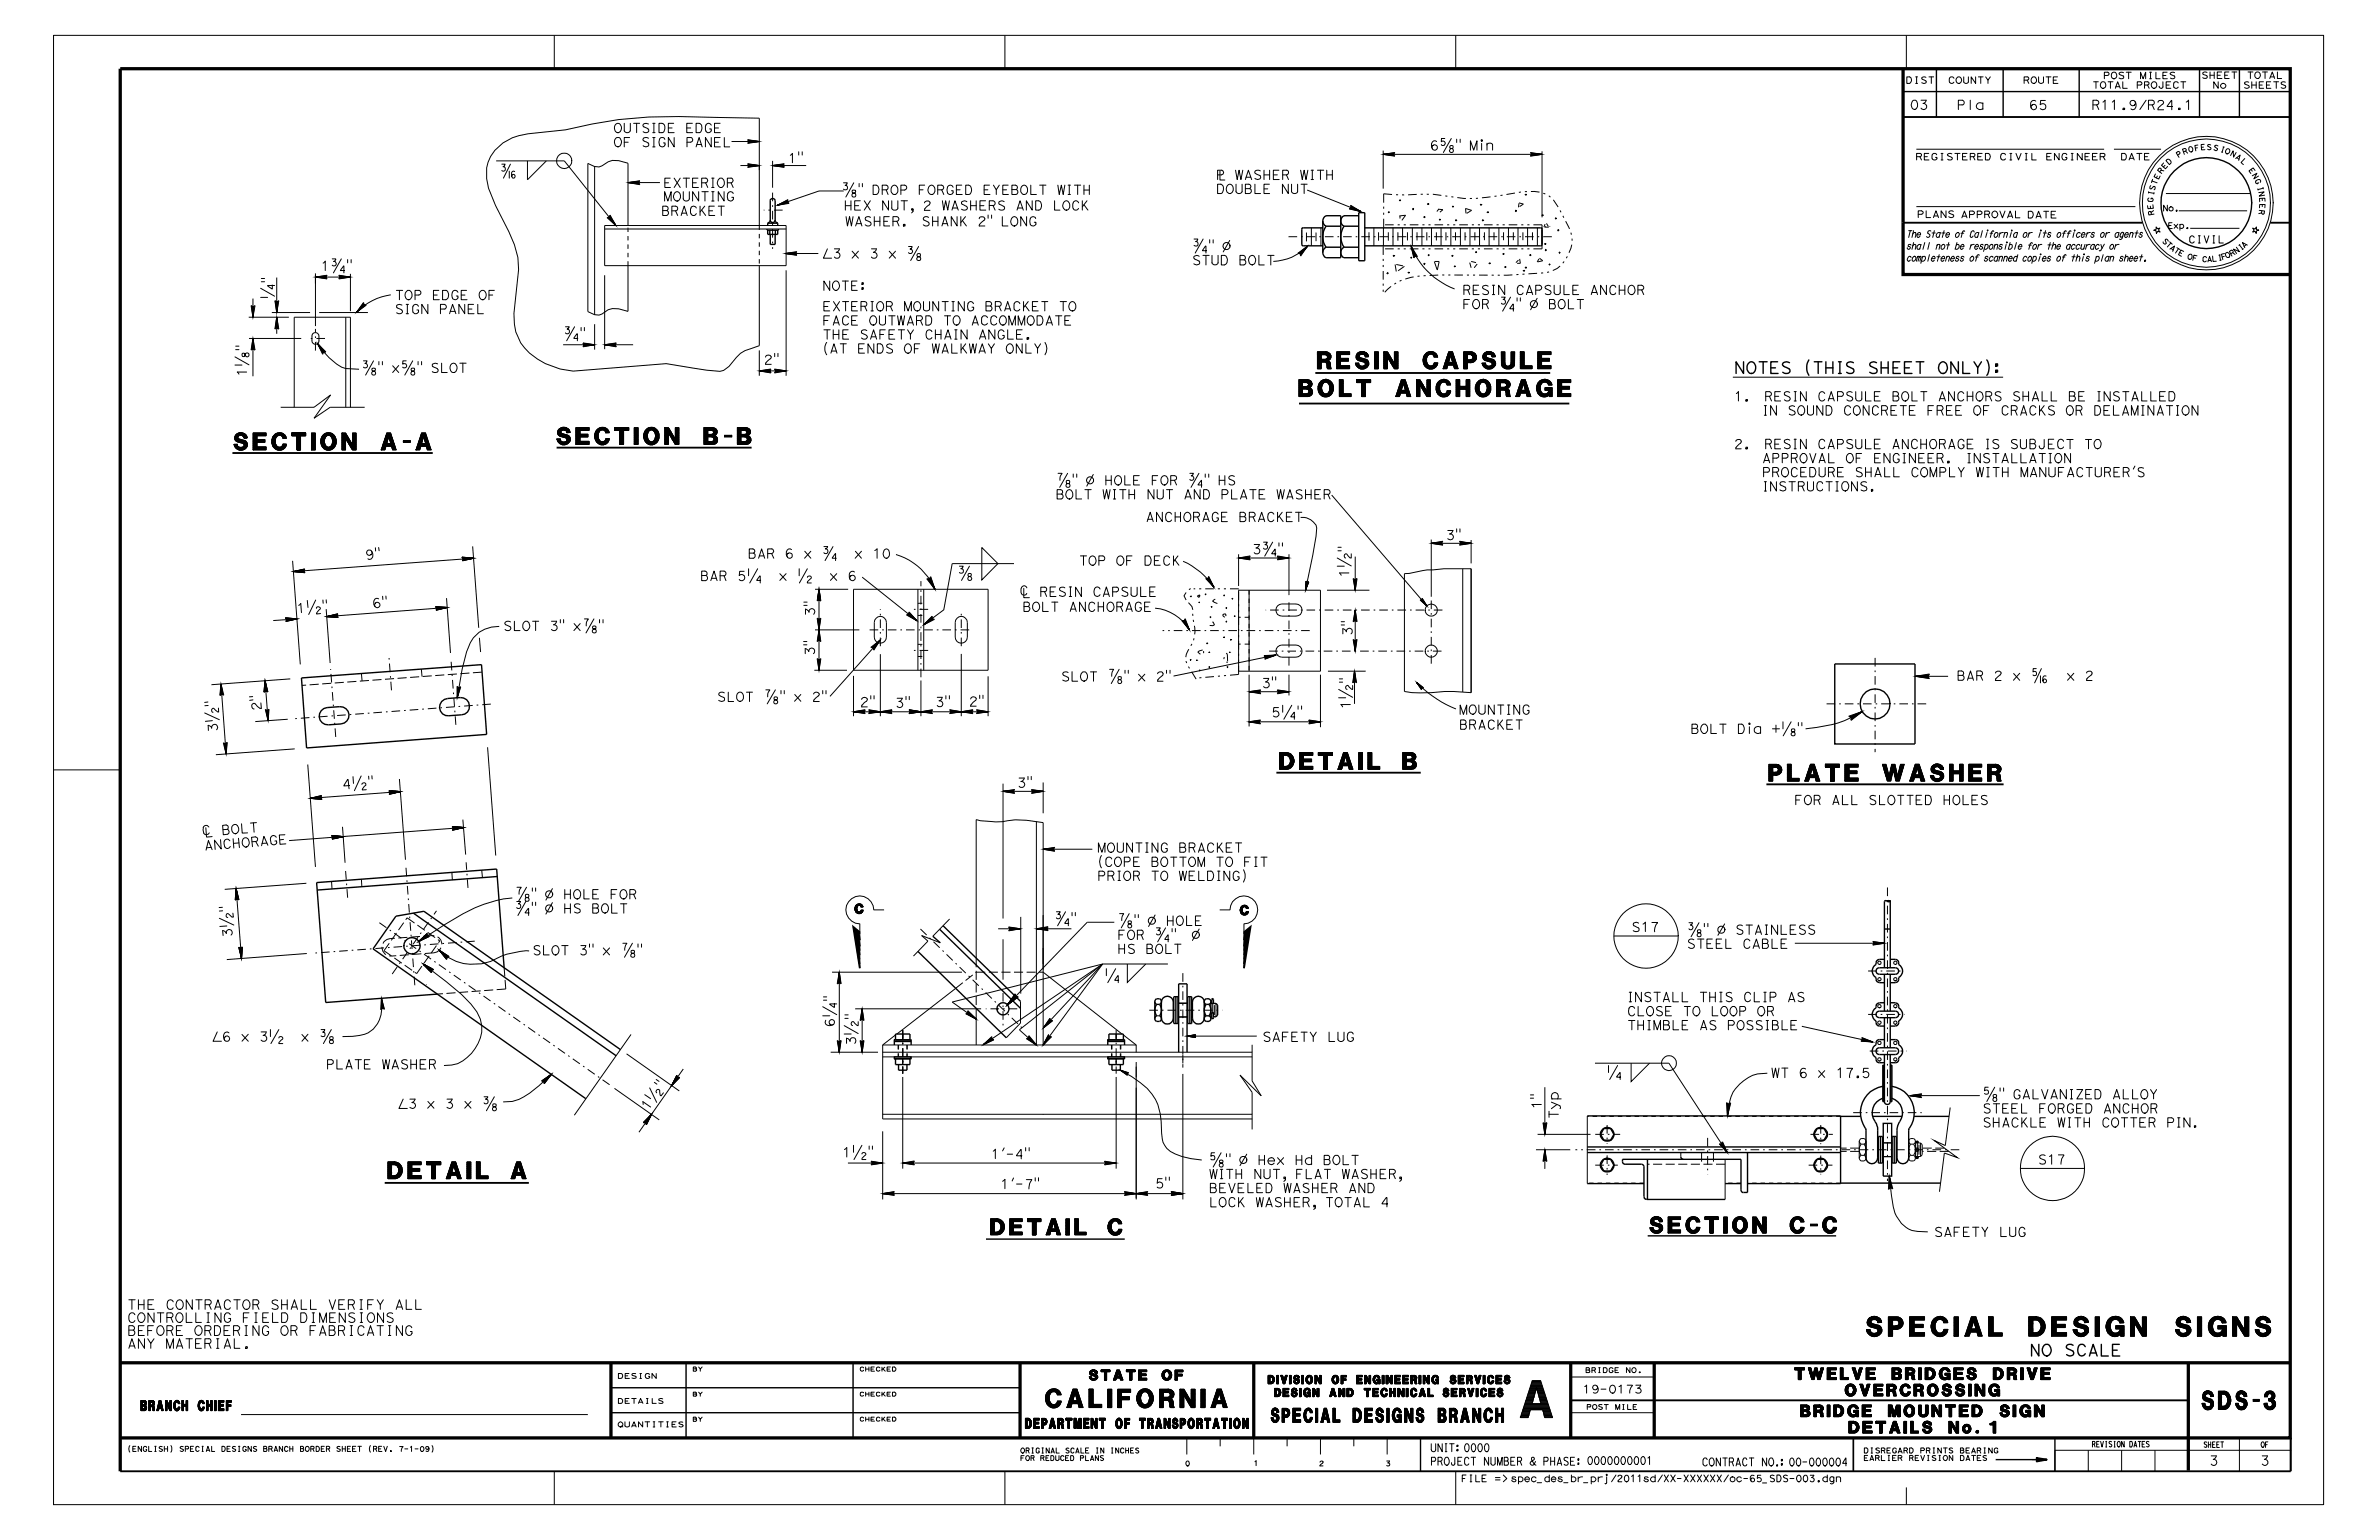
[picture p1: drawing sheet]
<svg xmlns="http://www.w3.org/2000/svg" width="432mm" height="279mm" viewBox="0 0 432 279" stroke-linecap="round" stroke-linejoin="round" font-family="sans-serif">
<defs><g id="words">
<text font-size="6" x="275.9" y="257.2">A</text>
<text font-size="3.1" x="338.8" y="242.4">SPECIAL DESIGN SIGNS</text>
<g font-size="3">
<text x="189.8" y="255.4">CALIFORNIA</text>
<text x="399.7" y="255.8">SDS-3</text>
</g>
<g font-size="2.7">
<text x="235.7" y="72">BOLT ANCHORAGE</text>
<text x="239.1" y="66.9">RESIN CAPSULE</text>
<text x="42.5" y="81.6">SECTION A-A</text>
<text x="101.1" y="80.7">SECTION B-B</text>
<text x="232.3" y="139.6">DETAIL B</text>
<text x="321.1" y="141.8">PLATE WASHER</text>
<text x="70.4" y="213.9">DETAIL A</text>
</g>
<g font-size="2.6">
<text x="179.8" y="224">DETAIL C</text>
<text x="299.4" y="223.7">SECTION C-C</text>
</g>
<text font-size="2.3" x="230.7" y="258.1">SPECIAL DESIGNS BRANCH</text>
<g font-size="1.9">
<text x="314.7" y="67.8">NOTES (THIS SHEET ONLY):</text>
<text x="325.7" y="250.3">TWELVE BRIDGES DRIVE</text>
<text x="368.3" y="246">NO SCALE</text>
<text x="326.8" y="257.1">BRIDGE MOUNTED SIGN</text>
<text x="334.9" y="253.3">OVERCROSSING</text>
<text x="335.6" y="260">DETAILS No. 1</text>
</g>
<text font-size="1.8" x="66.3" y="101.5" transform="rotate(-4 66.3 101.5)">9 &quot;</text>
<g font-size="1.6">
<text x="221" y="32.7">L</text>
<text x="120" y="39.1">BRACKET</text>
<text x="120.3" y="36.5">MOUNTING</text>
<text x="227.2" y="100.5">3…&quot;</text>
<text x="53.9" y="111.2" transform="rotate(-4 53.9 111.2)">1</text>
<text x="56.2" y="111.1" transform="rotate(-4 56.2 111.1)">†</text>
<text x="185.5" y="111">BOLT ANCHORAGE</text>
<text x="264.8" y="132.4">BRACKET</text>
<text x="151.4" y="186.4" transform="rotate(-90 151.4 186.4)">6‡&quot;</text>
<text x="23.1" y="237.6">THE CONTRACTOR SHALL VERIFY ALL</text>
<text x="23.1" y="239.9">CONTROLLING FIELD DIMENSIONS</text>
<text x="23.1" y="242.3">BEFORE ORDERING OR FABRICATING</text>
<text x="23.1" y="244.7">ANY MATERIAL.</text>
<text x="197.7" y="250.4">STATE OF</text>
<text x="25.5" y="255.9">BRANCH CHIEF</text>
<text x="186.1" y="259.2">DEPARTMENT OF TRANSPORTATION</text>
</g>
<g font-size="1.5">
<text x="346.6" y="19.9">03</text>
<text x="355.1" y="19.9">Pla</text>
<text x="368.2" y="19.9">65</text>
<text x="379.5" y="19.9">R11.9/R24.1</text>
<text x="111.3" y="24.1">OUTSIDE EDGE</text>
<text x="111.3" y="26.6">OF SIGN PANEL</text>
<text x="259.5" y="27.2">6ƒ&quot; Min</text>
<text x="90.6" y="31.9">›</text>
<text x="120.3" y="34">EXTERIOR</text>
<text x="152.7" y="35.3">–&quot; DROP FORGED EYEBOLT WITH</text>
<text x="220.7" y="32.6">P WASHER WITH</text>
<text x="153.1" y="38.2">HEX NUT, 2 WASHERS AND LOCK</text>
<text x="153.3" y="41">WASHER.</text>
<text x="167" y="41">SHANK 2&quot; LONG</text>
<text x="149.3" y="46.9">Ñ3</text>
<text x="156" y="46.9">x</text>
<text x="216.3" y="45.5">…&quot;</text>
<text x="149.2" y="52.7">NOTE:</text>
<text x="216.3" y="48.1">STUD BOLT</text>
<text x="265.4" y="53.5">RESIN CAPSULE ANCHOR</text>
<text x="71.6" y="54.4">TOP EDGE OF</text>
<text x="71.6" y="57">SIGN PANEL</text>
<text x="149.2" y="56.5">EXTERIOR MOUNTING BRACKET TO</text>
<text x="149.2" y="59">FACE OUTWARD TO ACCOMMODATE</text>
<text x="265.4" y="56">FOR …&quot; ` BOLT</text>
<text x="149.2" y="61.6">THE SAFETY CHAIN ANGLE.</text>
<text x="65.6" y="67.6">–&quot; xƒ&quot; SLOT</text>
<text x="138.6" y="66.1">2&quot;</text>
<text x="316.9" y="75.3">IN SOUND CONCRETE FREE OF CRACKS OR DELAMINATION</text>
<text x="318.3" y="72.8">RESIN CAPSULE BOLT ANCHORS SHALL BE INSTALLED</text>
<text x="314.7" y="81.4">2.</text>
<text x="316.9" y="84">APPROVAL OF ENGINEER.</text>
<text x="318.4" y="81.4">RESIN CAPSULE ANCHORAGE IS SUBJECT TO</text>
<text x="192.2" y="88">&quot; ` HOLE FOR …&quot; HS</text>
<text x="316.8" y="86.6">PROCEDURE SHALL COMPLY WITH MANUFACTURER’S</text>
<text x="317" y="89.1">INSTRUCTIONS.</text>
<text x="191.6" y="90.6">BOLT WITH NUT AND PLATE WASHER</text>
<text x="207.9" y="94.7">ANCHORAGE BRACKET</text>
<text x="135.7" y="101.3">BAR 6</text>
<text x="262.4" y="97.9">3&quot;</text>
<text x="127" y="105.3">BAR</text>
<text x="138.2" y="105.3">5‡</text>
<text x="151.6" y="105.3">x</text>
<text x="195.8" y="102.6">TOP OF DECK</text>
<text x="147.8" y="111.8" transform="rotate(-90 147.8 111.8)">3&quot;</text>
<text x="91.3" y="114.4">SLOT 3&quot; x⁄</text>
<text x="147.8" y="119" transform="rotate(-90 147.8 119)">3&quot;</text>
<text x="245.4" y="115.4" transform="rotate(-90 245.4 115.4)">3&quot;</text>
<text x="192.6" y="123.6">SLOT ⁄</text>
<text x="203.4" y="123.6">&quot; x 2&quot;</text>
<text x="229" y="124.8">3&quot;</text>
<text x="355.1" y="123.5">BAR</text>
<text x="365.3" y="123.5">2</text>
<text x="368.6" y="123.5">x</text>
<text x="378.9" y="123.5">2</text>
<text x="39.3" y="130.4" transform="rotate(-94 39.3 130.4)">†</text>
<text x="47.4" y="128.9" transform="rotate(-95 47.4 128.9)">2 &quot;</text>
<text x="130.1" y="127.3">SLOT ⁄</text>
<text x="141" y="127.3">&quot; x 2&quot;</text>
<text x="156" y="128.2">2&quot;</text>
<text x="162.4" y="128.4">3&quot;</text>
<text x="169.7" y="128.2">3&quot;</text>
<text x="175.8" y="128.1">2&quot;</text>
<text x="230.7" y="130.1">5‡&quot;</text>
<text x="245" y="128.7" transform="rotate(-90 245 128.7)">1†&quot;</text>
<text x="264.8" y="129.6">MOUNTING</text>
<text x="39.5" y="132.8" transform="rotate(-94 39.5 132.8)">3</text>
<text x="306.8" y="133.1">BOLT Dia +—&quot;</text>
<text x="64.5" y="143" transform="rotate(-4 64.5 143)">†</text>
<text x="184.6" y="142.9">3&quot;</text>
<text x="37.1" y="154.3" transform="rotate(-4 37.1 154.3)">A N C H O R A G E</text>
<text x="199.1" y="154.7">MOUNTING BRACKET</text>
<text x="199.1" y="157.2">(COPE BOTTOM TO FIT</text>
<text x="199.1" y="159.8">PRIOR TO WELDING)</text>
<text x="42" y="167.7" transform="rotate(-94 42 167.7)">†</text>
<text x="93.4" y="165.7">…&quot; ` HS BOLT</text>
<text x="93.9" y="163.1">&quot; ` HOLE FOR</text>
<text x="155.2" y="165.8">C</text>
<text x="203.4" y="167.9">&quot; ` HOLE</text>
<text x="225.1" y="166">C</text>
<text x="42.2" y="170" transform="rotate(-94 42.2 170)">3</text>
<text x="96.6" y="173.2">SLOT 3&quot; x ⁄</text>
<text x="202.8" y="170.5">FOR …&quot;</text>
<text x="202.8" y="173">HS BOLT</text>
<text x="296.1" y="169.1">S17</text>
<text x="306.1" y="169.5">–&quot; ` STAINLESS</text>
<text x="306.1" y="172.1">STEEL CABLE</text>
<text x="200.4" y="177.9">‡</text>
<text x="295.3" y="181.8">INSTALL THIS CLIP AS</text>
<text x="38.6" y="189">Ñ6</text>
<text x="46.3" y="189">x</text>
<text x="155.3" y="189.7" transform="rotate(-90 155.3 189.7)">3†&quot;</text>
<text x="229.1" y="189">SAFETY LUG</text>
<text x="295.3" y="186.9">THIMBLE AS POSSIBLE</text>
<text x="59.1" y="194">PLATE WASHER</text>
<text x="120.3" y="197.7" transform="rotate(-55 120.3 197.7)">&quot;</text>
<text x="291.5" y="195.4">‡</text>
<text x="321.4" y="195.5">WT 6 x 17.5</text>
<text x="72.3" y="201.1">Ñ3</text>
<text x="79" y="201.1">x</text>
<text x="117.6" y="201.6" transform="rotate(-55 117.6 201.6)">1</text>
<text x="118.9" y="199.6" transform="rotate(-55 118.9 199.6)">†</text>
<text x="282.8" y="203.1" transform="rotate(-90 282.8 203.1)">Typ</text>
<text x="359.8" y="199.4">ƒ&quot; GALVANIZED ALLOY</text>
<text x="359.8" y="202">STEEL FORGED ANCHOR</text>
<text x="359.8" y="204.5">SHACKLE WITH COTTER PIN.</text>
<text x="219.4" y="211.3">ƒ&quot; ` Hex Hd BOLT</text>
<text x="219.4" y="213.8">WITH NUT, FLAT WASHER,</text>
<text x="369.8" y="211.2">S17</text>
<text x="219.4" y="216.4">BEVELED WASHER AND</text>
<text x="219.4" y="219">LOCK WASHER, TOTAL 4</text>
<text x="351" y="224.4">SAFETY LUG</text>
<text x="400.9" y="265.9">3</text>
<text x="410.2" y="265.9">3</text>
</g>
<g font-size="1.4">
<text x="399.4" y="27.2" transform="rotate(-3 399.4 27.2)">E</text>
<text x="67.6" y="110.3" transform="rotate(-5 67.6 110.3)">6 &quot;</text>
<text x="39.9" y="151.5" transform="rotate(-5 39.9 151.5)">O</text>
<text x="231.3" y="253.4">DESIGN AND TECHNICAL SERVICES</text>
</g>
<g font-size="1.3">
<text x="230.1" y="251.1">DIVISION OF ENGINEERING SERVICES</text>
<text x="287.2" y="252.8">19-0173</text>
<text x="259.6" y="263.4">UNIT:</text>
<text x="259.6" y="265.9">PROJECT NUMBER &amp; PHASE:</text>
<text x="308.8" y="266">CONTRACT NO.:</text>
</g>
<text font-size="1.2" x="397.2" y="44.1">CIVIL</text>
<g font-size="1.1">
<text x="345.8" y="15.2">DIST</text>
<text x="353.5" y="15.2">COUNTY</text>
<text x="367.1" y="15.2">ROUTE</text>
<text x="379.7" y="16">TOTAL PROJECT</text>
<text x="381.7" y="14.3">POST MILES</text>
<text x="399.5" y="14.2">SHEET</text>
<text x="407.1" y="16">SHEETS</text>
<text x="347.6" y="29.1">REGISTERED CIVIL ENGINEER</text>
<text x="347.9" y="39.5">PLANS</text>
<text x="355.8" y="39.5">APPROVAL</text>
<text x="345.9" y="45.3">shall not be responsible for the accuracy or</text>
<text x="345.9" y="47.4">completeness of scanned copies of this plan sheet.</text>
<text x="346" y="43.1">The State of California or its officers or agents</text>
<text x="402.5" y="47.3" transform="rotate(-8 402.5 47.3)">I</text>
<text x="265.2" y="268.8">FILE =&gt; spec_des_br_prj/2011sd/XX-XXXXXX/oc-65_SD</text>
</g>
<g font-size="1">
<text x="402.8" y="27.5" transform="rotate(16 402.8 27.5)">I</text>
<text x="403.7" y="27.7" transform="rotate(20 403.7 27.7)">O</text>
<text x="403.3" y="47.1" transform="rotate(-13 403.3 47.1)">F</text>
</g>
<g font-size=".9">
<text x="393.6" y="30" transform="rotate(-43 393.6 30)">D</text>
<text x="395.3" y="28.7" transform="rotate(-32 395.3 28.7)">P</text>
<text x="397.3" y="27.7" transform="rotate(-15 397.3 27.7)">O</text>
<text x="400.5" y="27.2">S</text>
<text x="401.6" y="27.2" transform="rotate(9 401.6 27.2)">S</text>
<text x="404.7" y="28.2" transform="rotate(28 404.7 28.2)">N</text>
<text x="405.6" y="28.7" transform="rotate(35 405.6 28.7)">A</text>
<text x="406.6" y="29.4" transform="rotate(45 406.6 29.4)">L</text>
<text x="390.8" y="35.6" transform="rotate(-82 390.8 35.6)">I</text>
<text x="391" y="34.7" transform="rotate(-74 391 34.7)">S</text>
<text x="391.3" y="33.7" transform="rotate(-69 391.3 33.7)">T</text>
<text x="391.7" y="32.7" transform="rotate(-63 391.7 32.7)">E</text>
<text x="392.3" y="31.6" transform="rotate(-54 392.3 31.6)">R</text>
<text x="408.1" y="30.9" transform="rotate(56 408.1 30.9)">E</text>
<text x="409.7" y="33.9" transform="rotate(74 409.7 33.9)">I</text>
<text x="410.1" y="35.9" transform="rotate(87 410.1 35.9)">E</text>
<text x="390.7" y="36.8" transform="rotate(-84 390.7 36.8)">G</text>
<text x="391" y="39" transform="rotate(-103 391 39)">R</text>
<text x="392.5" y="38.3">No.</text>
<text x="393.4" y="41.5">Exp.</text>
<text x="410.1" y="38" transform="rotate(96 410.1 38)">R</text>
<text x="410.1" y="36.9" transform="rotate(93 410.1 36.9)">E</text>
<text x="392.4" y="43.8" transform="rotate(47 392.4 43.8)">S</text>
<text x="393.7" y="45.1" transform="rotate(35 393.7 45.1)">A</text>
<text x="394.4" y="45.7" transform="rotate(32 394.4 45.7)">T</text>
<text x="396.9" y="46.9" transform="rotate(18 396.9 46.9)">O</text>
<text x="400.5" y="47.5">A</text>
<text x="404.1" y="46.9" transform="rotate(-23 404.1 46.9)">O</text>
<text x="404.9" y="46.5" transform="rotate(-29 404.9 46.5)">R</text>
<text x="379.6" y="262.5">REVISION DATES</text>
<text x="399.9" y="262.6">SHEET</text>
</g>
<g font-size=".8">
<text x="396.3" y="28.1" transform="rotate(-22 396.3 28.1)">R</text>
<text x="392.9" y="30.8" transform="rotate(-47 392.9 30.8)">E</text>
<text x="409.2" y="32.7" transform="rotate(68 409.2 32.7)">G</text>
<text x="390.8" y="38" transform="rotate(-93 390.8 38)">E</text>
<text x="393" y="44.5" transform="rotate(43 393 44.5)">T</text>
<text x="395.2" y="46.2" transform="rotate(27 395.2 46.2)">E</text>
<text x="397.8" y="47.2" transform="rotate(13 397.8 47.2)">F</text>
<text x="406.7" y="45.5" transform="rotate(-39 406.7 45.5)">I</text>
<text x="407.3" y="45.1" transform="rotate(-43 407.3 45.1)">A</text>
<text x="112" y="250.1">DESIGN</text>
<text x="287.7" y="249.1">BRIDGE NO.</text>
<text x="112" y="254.7">DETAILS</text>
<text x="23" y="263.3">(ENGLISH) SPECIAL DESIGNS BRANCH BORDER SHEET (REV. 7-1-09)</text>
<text x="112" y="258.9">QUANTITIES</text>
<text x="185.1" y="263.6">ORIGINAL SCALE IN INCHES</text>
<text x="338.2" y="263.6">DISREGARD PRINTS BEARING</text>
<text x="185.1" y="265">FOR REDUCED PLANS</text>
<text x="239.4" y="266">2</text>
<text x="251.5" y="266">3</text>
<text x="338.2" y="265">EARLIER REVISION DATES</text>
</g>
<g font-size=".7">
<text x="398.3" y="27.4" transform="rotate(-9 398.3 27.4)">F</text>
<text x="399.6" y="47.5" transform="rotate(6 399.6 47.5)">C</text>
<text x="155.9" y="253.3">CHECKED</text>
</g>
<g font-size=".6">
<text x="125.6" y="248.8">BY</text>
<text x="155.9" y="248.8">CHECKED</text>
<text x="125.6" y="253.3">BY</text>
<text x="125.6" y="257.9">BY</text>
<text x="155.9" y="257.9">CHECKED</text>
</g>
</g></defs>
<g fill="none" stroke="#000" stroke-width=".25">
<path d="M345.4 16.6h70.3M351.5 12.5v8.7M363.6 12.5v8.7M377.4 12.5v8.7M399.2 12.5v8.7M406.5 12.5v8.7M139.8 39.9l.3 .5h.3l.3-.5M246.6 39.1h-2.7a1.06 1.06 0 0 0-.5 1 1.06 1.06 0 0 0 .5 .9M246.6 38.6h1.1v8.7h-1.1zM408.7 36.8a8.2 8.2 0 0 1-11.3 7.7 8.2 8.2 0 0 1-2.8-13.4 8.2 8.2 0 0 1 13.5 2.6l.3 1 .3 2.2M139.2 41.6v.2h2.1v-.2M139.3 40.5l.5-.3v-3.8a.45 .45 0 0 1 .5-.4 .45 .45 0 0 1 .4 .4v3.8l.5 .3"/>
<path d="M139.3 41.8v.7h1.9v-.7M139.3 40.5v.4M139.3 40.5h1.9M139.7 41.8v.7M139.8 42.5v1.8h.9v-1.8M140.7 41.8v.7M141.2 40.5v.4M240.1 41.3l-3.7 .1-.1 2.9 .2 .3h3.6M240.1 40.1v5.7M240.7 41a3.4 3.4 0 0 0 0 3.9M240.7 41a1.06 1.06 0 0 1-.6-.9 1.06 1.06 0 0 1 .6-1h2.7v7.7h-2.7a1.06 1.06 0 0 1-.6-1 1.06 1.06 0 0 1 .6-.9M240.7 41h2.7"/>
<path d="M240.7 44.9h2.7M243.9 41a3.4 3.4 0 0 0 0 3.9M243.9 44.9a1.06 1.06 0 0 0-.5 .9 1.06 1.06 0 0 0 .5 1h2.7M243.9 41h2.7M243.9 44.9h2.7M247.7 41.3h32l.2 .2v2.8l-.2 .3h-32M316.5 65.6v2.2l-1.4-2.2v2.2M317.9 67.8a1.09 1.09 0 0 0 .8-1.1 1.09 1.09 0 0 0-.9-1.1 1.15 1.15 0 0 0-.7 1.1 1.15 1.15 0 0 0 .6 1.1h.2M319.3 65.6h1.4M320 65.6v2.2M322.6 65.6h-1.2v2.2h1.3M324.8 65.8a.77 .77 0 0 0-1.3 .4l.2 .2"/>
<path d="M328.3 65.3a2.65 2.65 0 0 0 0 2.8M329.3 65.6h1.4M330 65.6v2.2M331.4 65.6v2.2M332.7 65.6v2.2M333.7 65.6h.5M333.9 65.6v2.2M336.4 65.8a.75 .75 0 0 0-1.2 .4l.1 .2M340.6 65.8a.75 .75 0 0 0-1.2 .4l.1 .2M341.4 65.6v2.2M342.7 65.6v2.2M344.8 65.6h-1.2v2.2h1.3"/>
<path d="M346.9 65.6h-1.2v2.2h1.3M347.8 65.6h1.4M348.5 65.6v2.2M352.7 67.8a1.09 1.09 0 0 0 .8-1.1 1.09 1.09 0 0 0-.9-1.1 1.13 1.13 0 0 0-.8 1.1 1.13 1.13 0 0 0 .7 1.1h.2M355.5 65.6v2.2l-1.4-2.2v2.2M356.3 65.6v2.2h1.2M358.3 65.6l.7 1.1 .6-1.1M360.6 65.3a2.52 2.52 0 0 1 0 2.8M54.7 123l32.7-2.4 .9 12.6-32.7 2.5zM58.3 128.9l.5-.4 .6-.1 2.3-.2a1.57 1.57 0 0 1 1.7 1.4 1.57 1.57 0 0 1-1.5 1.7l-2.3 .2a1.56 1.56 0 0 1-1.5-.8 1.56 1.56 0 0 1 .2-1.8zM80.2 127.3l.5-.4 .6-.2 2.2-.1a1.57 1.57 0 0 1 1.7 1.4 1.57 1.57 0 0 1-1.4 1.7l-2.3 .2a1.56 1.56 0 0 1-1.6-.9 1.56 1.56 0 0 1 .3-1.7zM333 120.5h14.6v14.5h-14.6z"/>
<path d="M343 127.6a2.72 2.72 0 0 1-3.7 2.6 2.72 2.72 0 0 1-.8-4.5 2.72 2.72 0 0 1 4.4 1.2l.1 .8M90.3 159l-32.7 2.5M73.3 171.6a1.48 1.48 0 0 0 2.1 1.3 1.48 1.48 0 0 0 .4-2.4 1.48 1.48 0 0 0-2.4 .6l-.1 .5M75 165.7l36.8 25.8M91.5 175.6l-1.4-17.9-32.6 2.4 1.6 21.8 20.3-1.5M166.6 172.6l16 15.7M169.3 169.9l1.4 1.1M170.5 168.6l14.7 14.3M171.2 168l14 13.7M340.7 175.7l.4-.1h2.9a.59 .59 0 0 1 .6 .6 .59 .59 0 0 1-.6 .6h-2.9a.6 .6 0 0 1-.5-.4 .6 .6 0 0 1 .1-.7zM342 174.1h-.9a.71 .71 0 0 0-.6 .9 1.34 1.34 0 0 0 0 2.4l.1 .5 .2 .3 .3 .1h.9M342 168.6h1.1"/>
<path d="M342 176.8v6.7M342.6 163.5l-.3-.1-.3 .1v12.1M343.1 163.4l-.2 .2h-.3a.29 .29 0 0 1 .5-.1v12.1M343.1 176.8v6.7M343.1 174.1h1.1l.3 .2 .1 .7a1.34 1.34 0 0 1 0 2.4v.4l-.2 .4-.4 .1h-.9M112.6 190.4l-35.7-25.1-5 .9-4.2 5.9 38.6 27.2M162.3 192.1h3.1v-.4h-3.1l.1 .4M162.3 188.7h3.1v.3h-3.1l.1-.3M162.3 189v.6M162.5 192.1h2.7v1h-2.7zM162.5 187.6h2.7v1.1h-2.7zM163.1 193.1v1.1h1.5v-1.1"/>
<path d="M163.9 187.6v1.1M163.9 192.1v1M165.4 189v.6M181 183a1.09 1.09 0 0 0 1.5 1 1.09 1.09 0 0 0 .2-1.8 1.09 1.09 0 0 0-1.7 .5v.4M201.1 192.1h3v-.4h-3v.4M201.1 188.7h3v.3h-3v-.3M201.1 189v.6M201.3 187.6h2.6v1.1h-2.6zM201.3 192.1h2.6v1h-2.6zM201.8 193.1v1.1h1.5v-1.1M202.6 187.6v1.1M202.6 192.1v1"/>
<path d="M204.1 189v.6M209.6 181.7v3.1M210 182.2h.5M210 182.2a1.67 1.67 0 0 0 0 2.1l-.4 .3v.4l.4 .3h.5l.3-.3v-.4l-.3-.3a1.67 1.67 0 0 0 0-2.1M210 182.2l-.3-.1-.1-.5 .4-.4h.5l.3 .4-.1 .5-.2 .1M211.1 181a1.08 1.08 0 0 1 1.2-.2 1.08 1.08 0 0 1 .7 1v2.9a1.08 1.08 0 0 1-1.1 1.1 1.08 1.08 0 0 1-1.1-1.1v-2.9l.1-.4zM213 182.1h.1M213 184.5h.1M213 180.8h.8v4.9h-.8zM213.4 180.8v4.9M213.8 182.1h.1M213.8 184.5h.1"/>
<path d="M213.9 190.9v-12.4h1.6v12.4M215.5 182.1h.1M215.5 184.5h.1M215.6 180.8h.7v4.9h-.7zM216 180.8v4.9M216.3 182.1h.1M216.3 184.5h.1M216.8 181a1.08 1.08 0 0 1 1.1-.2 1.08 1.08 0 0 1 .7 1v2.9a1.08 1.08 0 0 1-1.1 1.1 1.08 1.08 0 0 1-1.1-1.1v-2.9l.1-.4zM218.9 182.2h.5M218.9 184.3h.5M218.9 182.2a1.67 1.67 0 0 0 0 2.1M218.9 184.3l-.3 .3v.4l.3 .3h.5a.59 .59 0 0 0 .4-.7l-.4-.3"/>
<path d="M218.9 182.2l-.2-.1-.1-.5 .3-.4h.5a.54 .54 0 0 1 .4 .5 .54 .54 0 0 1-.4 .5M219.4 182.2a1.67 1.67 0 0 1 0 2.1M219.8 181.7v3.1M219.8 182.1h.9l.3 .3v1.8l-.3 .3h-.5M219.9 182.1v-.7l.2-.2 .1 .1v.8M219.9 183.7v.9l.2 .2 .1-.1v-1M219.9 183.7h.3M340.7 190.3l.4-.2h2.9a.61 .61 0 0 1 .6 .6 .61 .61 0 0 1-.6 .6h-2.9a.62 .62 0 0 1-.5-.3 .62 .62 0 0 1 .1-.7zM340.7 183.6l.4-.1h2.9a.59 .59 0 0 1 .6 .5 .59 .59 0 0 1-.6 .6h-2.9a.59 .59 0 0 1-.6-.3 .59 .59 0 0 1 .2-.7zM341.7 197.1a4.9 4.9 0 0 0-3 7.8v5.2a1.06 1.06 0 0 0 1 1 1.06 1.06 0 0 0 1.1-1v-5.1a3.4 3.4 0 0 0-.8-2.1 2.79 2.79 0 0 1 1.7-3.7M341.9 193.2l.1 .3M341.9 193.2h-.2v6.7h.2"/>
<path d="M341.9 193.2v6.7M342 188.6h-1l-.3 .2-.2 .7a1.3 1.3 0 0 0-.7 1.2 1.3 1.3 0 0 0 .7 1.2l.1 .5 .2 .3 1.2 .1M342 191.3v8.6a.53 .53 0 0 0 .6 .5 .53 .53 0 0 0 .5-.6M342 181.9h-.9l-.4 .2-.2 .8a1.34 1.34 0 0 0 0 2.3 .75 .75 0 0 0 .6 1h.9M342 184.6v5.5M342 199.6l-.1 .3M343.1 199.6l.1 .3M343.1 184.6v5.5M343.1 191.3v8.6M343.1 188.6h.9a.66 .66 0 0 1 .6 .9 1.3 1.3 0 0 1 .7 1.2 1.3 1.3 0 0 1-.7 1.2v.3a.55 .55 0 0 1-.6 .6h-.9M343.1 181.9h.9l.4 .2 .2 .3v.5a1.34 1.34 0 0 1 0 2.3l-.1 .7-.3 .2-1.1 .1M343.2 193.2v6.7"/>
<path d="M343.2 193.2l-.1 .3M343.2 193.2h.2v6.7h-.2M343.4 197.1a4.9 4.9 0 0 1 3 7.9v5.1a1.06 1.06 0 0 1-1 1 1.06 1.06 0 0 1-1.1-1v-5.3l.4-1.2a2.81 2.81 0 0 0-1.3-4.4M288.1 202.5h46v12.2h-16.9M288.1 209.1h46M288.1 208.1h46M288.1 214.7h10.3M291.1 210.3h1.2l.6 1.1-.6 1h-1.2l-.6-1zM291.1 204.7h1.2l.6 1.1-.6 1.1h-1.2l-.6-1.1zM291.6 210.1a1.26 1.26 0 0 1 1.4 1.6 1.26 1.26 0 0 1-1.9 .7 1.26 1.26 0 0 1-.1-2l.7-.3M291.6 204.5a1.26 1.26 0 0 1 1.4 1.6 1.26 1.26 0 0 1-1.9 .7 1.26 1.26 0 0 1-.1-2l.7-.3M299 210.3v7.3"/>
<path d="M305.1 209.9l.1 .3 .3 .1M313.1 214.7h2.9M317.2 209.1v7.2h-.9l-.3-.3v-5.7h-21.5v.5l.4 .4h3.1l.3 .2 .1 5.7 .3 .5h14.4M329.8 210.3h1.3l.6 1.1-.6 1h-1.3l-.6-1zM329.8 204.7h1.3l.6 1.1-.6 1.1h-1.3l-.6-1.1zM330.4 210.1a1.26 1.26 0 0 1 1.3 1.6 1.26 1.26 0 0 1-1.9 .7 1.26 1.26 0 0 1-.1-2l.8-.3M330.4 204.5a1.26 1.26 0 0 1 1.3 1.6 1.26 1.26 0 0 1-1.9 .7 1.26 1.26 0 0 1-.1-2l.8-.3M334.1 214.7h18.1M334.1 202.5h3.6M339.9 202.5h5.3M340.8 207.4h.1M340.8 209.8h.1"/>
<path d="M340.9 206.2h.8v4.8h-.8zM341.3 206.2v4.8M341.7 207.4h.1M341.7 209.8h.1M341.8 203.8h1.5v9.6h-1.5zM343.3 207.4h.1M343.3 209.8h.1M343.4 206.2h.8v4.8h-.8zM343.8 206.2v4.8M344.2 207.4h.1M344.2 209.8h.1M347.4 202.5h6.4"/>
<path d="M347.8 208.7l.1-.4 .2 .1v.3M347.8 208.5v.2M347.8 207.2v.2M347.8 209.8v.3M347.8 208.7l.1 .2 .2-.2M347.9 207.1l.2 .1h-.3l.2-.1M348 210l-.2 .1h.3l-.2-.1M348.1 208.5v.2M348.1 207.2v.2M348.1 209.8v.3M179 224.8h25.2M299.1 224.2h34.2"/>
<path d="M110.9 251.8h74.2M110.9 256.3h74.2M124.5 247.2v13.7M154.8 247.2v13.7M370.1 243.9v2.1l-1.4-2.1v2.1M371.6 246a1.04 1.04 0 0 1-.9-1.1 1.04 1.04 0 0 1 1-1 1.15 1.15 0 0 1 .6 1.1 1.15 1.15 0 0 1-.8 1M376.3 244.1a.72 .72 0 0 0-1.2 .3l.2 .3M377.3 244.3l.3-.4h.5l.4 .4M379.2 246l.7-2.1 .7 2.1M381.4 243.9v2.1h1.3M384.7 243.9h-1.3v2.1h1.3M257.8 260.9v6"/>
<path d="M336.4 260.9v6M362.2 264.8h8.4M373 260.9v6"/>
</g>
<path d="M345.4 12.5v37.3h70.3M21.8 247.2h393.9M110.9 247.2v13.7M185.1 247.2v13.7M227.6 247.2v13.7M285.1 247.2v13.7M300.2 247.2v13.7M397.2 247.2v19.6M21.8 260.9h393.9v-248.4h-393.9v254.4" fill="none" stroke="#000" stroke-width=".59"/>
<g fill="none" stroke="#000" stroke-width=".34">
<path d="M345.4 21.2h70.3M345.4 40.4h43.5M412.1 40.4h3.6M235.8 73.2h49M238.7 67.7h42.7M42.2 82.2h36.3M101 81.2h35.4M231.7 140.2h26.2M320.6 142.3h43.1M155 168.4l1 6.5M155.2 168.5l.8 5.6M155.3 168.6l.7 4.7"/>
<path d="M155.5 168.7l.5 3.8M155.6 168.8l.5 2.9M155.8 169l.3 1.6M156 169.1v.3M156.1 169.1l-1.2-.9 1.2 7.5M225.8 169.1l1.2-.9-1.2 7.5M225.9 169.1l-.1 .3M226 169l-.2 1.6M226.2 168.8l-.4 2.9M226.4 168.7l-.6 3.8M226.5 168.6l-.7 4.7M226.6 168.5l-.8 5.6"/>
<path d="M226.8 168.4l-1 6.5M69.8 214.6h26.2M285.1 254.1h112.1M21.8 266.9h394M369.7 264.5l1.8 .3-1.8 .4 .1-.7M369.7 264.8h1.8M370 264.7l.6 .1-.6 .1 .1-.2"/>
</g>
<g fill="none" stroke="#000" stroke-width=".18">
<path d="M100.6 6.4v6.1M182.4 6.4v6.1M264.2 6.4v6.1M346 6.4v6.1M346.1 13.9h.5a.52 .52 0 0 1 .3 .8l-.3 .4h-.5zM347.6 19.8l-.1 .1a.94 .94 0 0 1-.6-.8 .94 .94 0 0 1 .5-.9h.3a1.09 1.09 0 0 1 .1 1.5l-.3 .2M347.7 13.9h.3M347.9 13.9v1.2M348.7 18.2h.9l-.2 .4-.3 .2M349.6 14h-.7l-.1 .3 .1 .1M350.1 13.9h.9M350.5 13.9v1.2"/>
<path d="M353.8 14.2l.3-.3h.3l.2 .3M355.5 15.1a.58 .58 0 0 0 .5-.6 .58 .58 0 0 0-.7-.5 .6 .6 0 0 0-.3 .7 .6 .6 0 0 0 .6 .4M356.1 19a.43 .43 0 0 0 .4-.4 .43 .43 0 0 0-.3-.4h-.7v1.7M356.4 13.9v.9M357.3 13.9v.9M357.6 18.2v1.7M358.6 13.9v1.2l-.8-1.2v1.2M359.1 13.9h.8M359.5 13.9v1.2M360.4 13.9l.4 .6 .5-.6M367.9 14.5a.3 .3 0 0 0 .3-.3 .3 .3 0 0 0-.3-.3h-.5v1.2M369.1 15.1a.58 .58 0 0 0 .5-.7 .58 .58 0 0 0-.7-.4 .64 .64 0 0 0-.2 .7 .64 .64 0 0 0 .5 .4"/>
<path d="M369.5 18.4a.57 .57 0 0 0-.9 .3v.5M370 13.9v.9M370.9 13.9v.9M371.2 18.2h-.8l-.1 .8M371.4 13.9h.9M371.8 13.9v1.2M373.4 13.9h-.7v1.2h.8M380 14.8h.9M380.4 14.8v1.2M380.6 19h.2l.1-.3a.46 .46 0 0 0-.3-.5h-.7v1.7M381.7 16l.4-.2a.71 .71 0 0 0-.2-1 .59 .59 0 0 0-.7 .6 .59 .59 0 0 0 .6 .6M381.7 18.5l.4-.3v1.7"/>
<path d="M382.5 13.7a.3 .3 0 0 0 .3-.3 .3 .3 0 0 0-.3-.3h-.5v1.2M382.6 14.8h.9M383.1 14.8v1.2M383.4 18.5l.4-.3v1.7M383.7 14.3a.58 .58 0 0 0 .5-.7 .58 .58 0 0 0-.8-.4 .66 .66 0 0 0 .4 1.1M383.9 16l.5-1.2 .4 1.2M385.3 14.8v1.2h.8M385.4 13.2l-.6-.1-.2 .2 .1 .2M385.9 13.1h.9M386.4 13.1v1.2M387.5 19a.48 .48 0 0 1-.8-.1 .48 .48 0 0 1 .3-.7l.4 .1a.48 .48 0 0 1 0 .8M388.5 15.4a.3 .3 0 0 0 .3-.3 .3 .3 0 0 0-.3-.3h-.6v1.2"/>
<path d="M388.5 14.3v-1.2l.5 1.2 .4-1.2v1.2M389.5 18.2l-1.1 1.7M389.8 15.4a.3 .3 0 0 0 .2-.2 .3 .3 0 0 0-.2-.4h-.6v1.2M390.2 13.1h.3M390.3 13.1v1.2M390.6 19a.42 .42 0 0 0 .4-.4 .42 .42 0 0 0-.4-.4h-.6v1.7M391 16l.3-.1 .2-.4a.56 .56 0 0 0-.8-.6 .56 .56 0 0 0-.1 1l.5 .1M391.3 13.1v1.2h.8M391.7 18.6l.3-.4h.4l.3 .4M392.6 14.8v1M393.3 13.1h-.7v1.2h.8M394 14.8h-.8v1.2h.8"/>
<path d="M394.3 19.3h-1l.8-1.1 .1 1.7M394.6 15l.2-.2h.3l.3 .2M394.7 13.2a.53 .53 0 0 0-.8 .2l.1 .1M395.8 14.8h.9M396.3 14.8v1.2M396.8 18.5l.4-.3v1.7M400.6 13.1a.47 .47 0 0 0-.8 .3l.1 .1M401.1 13.1v1.1M401.9 13.1v1.1M402.6 14.8v1.2l-.8-1.2v1.2M403.2 13.1h-.8v1.1h.9M403.5 15.1a.45 .45 0 0 1 .5 .6 .45 .45 0 0 1-.7 .3 .45 .45 0 0 1-.1-.8l.3-.1"/>
<path d="M404.6 13.1h-.8v1.1h.8M405.1 13.1h.9M405.5 13.1v1.1M408 13.1h.9M408.2 14.9h-.7l-.1 .3 .1 .1M408.5 13.1v1.1M408.7 14.8v1.2M409.5 14.8v1.2M409.8 14.2a.56 .56 0 0 0 .5-.7 .56 .56 0 0 0-.9-.2 .56 .56 0 0 0 .2 .9h.3M410.7 13.1h.8M410.8 14.8h-.7v1.2h.8M411.1 13.1v1.1"/>
<path d="M412 14.2l.4-1.1 .5 1.1M412.1 13.9h.7M412.1 14.8h-.7v1.2h.8M412.7 14.8h.9M413.2 14.8v1.2M413.4 13.1v1.1h.7M414.8 14.9a.47 .47 0 0 0-.8 .3l.1 .1M90.1 29.2h12.3l9.4 11.7-1.2-1.5M91.1 29.8h.6l-.2 .4h-.2a.39 .39 0 0 1 .4 .6 .39 .39 0 0 1-.6 .1M92.6 29.8l-1.2 2.5M95.7 29.2v3.4l3.5-3.4M103.8 29.1a1.4 1.4 0 0 1-2 1.3 1.4 1.4 0 0 1-.3-2.4 1.4 1.4 0 0 1 2.2 .8l.1 .4"/>
<path d="M107.9 30.2v26.9M110.3 39.4l1.5 1.5-1.3-1.5M110.4 39.4l.3-.2 1.1 1.7zM110.7 39.2v-.2l1.1 1.9-1.6-1.4 .2-.1M110.7 39.1l1.1 1.8-1.2-1.6M112.2 24.1a.87 .87 0 0 0 .6-.9 .87 .87 0 0 0-.7-.8 .87 .87 0 0 0-.6 .9 .87 .87 0 0 0 .7 .8M112.2 26.6a.85 .85 0 0 1-.7-.6 .85 .85 0 0 1 .3-.9 .68 .68 0 0 1 .8 0 .68 .68 0 0 1 .2 .8l-.2 .5-.4 .2M113.3 22.4v1.2M114 33.1h5.8M114 33.1l2-.1v.3zM114.3 25h-1v1.6M114.4 22.4v1.2"/>
<path d="M115 22.4h1.1M115.5 22.4v1.7M116 33.2l-2-.1 2.1 .3M116 33l.1-.2-2.1 .3 2.1 .4-.1-.2M116.1 32.9l-2.1 .2 2-.1M117.7 22.5l-.5-.1a.38 .38 0 0 0-.4 .1 .38 .38 0 0 0 .1 .5M117.7 25.1l-.2-.1a.68 .68 0 0 0-.8 .3l.2 .2M118.5 22.4h.4M118.5 25h.4M118.7 22.4v1.7M118.7 25v1.6M119.6 22.4a.93 .93 0 0 1 1 .3 1.15 1.15 0 0 1-.4 1.4h-.6z"/>
<path d="M119.7 25.3l.3-.3h.4l.3 .3M120.6 36.5v-1.7l.6 1.7 .6-1.7v1.7M121.1 38.2l.2-.2a.41 .41 0 0 0-.4-.6h-.6v1.7h.7M121.6 32.3h-.9v1.7h1M122.3 22.4h-1v1.7h1.1M122.4 25v1.6l-1.1-1.6v1.6M122.4 32.3l1.1 1.7M122.6 38.2l.3-.1a.45 .45 0 0 0-.3-.7h-.7v1.7M122.9 36.5a.87 .87 0 0 0 .6-.9 .87 .87 0 0 0-.7-.8 .87 .87 0 0 0-.6 .9 .87 .87 0 0 0 .8 .8M123.5 32.3l-1.1 1.7M123.6 39.1l.6-1.7 .5 1.7M124 32.3h1.2"/>
<path d="M124 34.8v1.2M124.6 32.3v1.7M125.1 34.8v1.2M125.4 25.8l.2-.1 .2-.3-.2-.3-.1-.1h-.8v1.6M125.4 37.7l.1-.2 .3-.1 .5 .1 .1 .2M125.7 22.4h-1v1.7h1M126.3 22.4a.93 .93 0 0 1 1 .3 1.06 1.06 0 0 1-.4 1.4h-.6zM126.3 26.6l.6-1.6 .5 1.6M126.7 32.3h-1v1.7h1.1M126.8 34.8v1.7l-1.1-1.7v1.7M127.1 37.4v1.7M127.4 34.8h1.1"/>
<path d="M127.9 37.4l-.8 1.1M128 34.8v1.7M128.1 33.2l.2-.2 .2-.3-.2-.3-.1-.1h-.8v1.7M128.1 22.7l.4-.3 .4 .1 .2 .2M129.1 25v1.6l-1.1-1.6v1.6M129.2 32.3h.4M129.2 34.8h.4M129.4 32.3v1.7M129.4 34.8v1.7M129.6 37.4h-.9v1.7h1M130.4 37.4h1.1M130.7 22.4h-1v1.7h1"/>
<path d="M130.7 25h-1v1.6h1M130.8 34a.86 .86 0 0 0 .7-.9 .86 .86 0 0 0-.8-.8 .91 .91 0 0 0-.5 1 .91 .91 0 0 0 .7 .7M130.9 37.4v1.7M131.4 34.8v1.7l-1-1.7v1.7M131.5 25v1.6h.9M132.1 35.1l.4-.3 .5 .1 .1 .2M132.7 33.2l.2-.2 .2-.3-.2-.3-.1-.1h-.8v1.7M132.8 25.7h5M134.4 30h3.4M135.7 29.8l2.1 .2h-1.9M135.7 25.4l2.1 .3-1.9-.1M135.8 29.9l-.1-.2 2.1 .3-2.1 .4 .1-.2"/>
<path d="M135.8 29.9l2 .1-2 .2zM135.8 25.5l-.1-.2 2.1 .4-2.1 .3 .1-.2M135.8 25.5l2 .2-2 .1zM135.9 30.1l1.9-.1-2.1 .3M135.9 25.8l1.9-.1-2.1 .2M140.2 30l2.1-.1-.2 .1 .2 .2zM140.2 30h6.1M140.2 29.2v4.9M141.1 37.2l1.9-.8 .1 .4zM142.2 30.1l-2-.1 2.1 .3M142.3 29.9v-.2l-2.1 .3 2.1 .4v-.2M142.3 29.8l-2.1 .2h2"/>
<path d="M143 36.4v-.2l-1.9 1 2.1-.3-.1-.1M143 36.3l-1.9 .9 1.8-.7M143 36.7l-1.9 .5 2.1-.4M143.4 28.2l.4-.4v1.7M145 27.5v.6M145.6 27.5v.6M153.1 33.2h.7l-.1 .2-.3 .2a.41 .41 0 0 1 .4 .6 .41 .41 0 0 1-.7 .1M153.1 34.6h-4.4l-7.6 2.6 1.8-.6M153.4 36.4v1.7M153.6 39.3l.2 1.7 .4-1.7 .3 1.7 .3-1.7M154.5 36.4v1.7M155 33.2l-1.5 2.6"/>
<path d="M155.9 33.3v.6M156.1 36.4h-1v1.7h1.1M156.5 33.3v.6M156.9 36.4l1.1 1.7M158 36.4l-1.1 1.7M158 39.4a.57 .57 0 0 0-1 .3l.2 .2M158.5 33.6h.5a.96 .96 0 0 1 0 1.7h-.5zM158.7 39.3v1.7M159.7 39.3v1.7M160.8 34.4h.2a.48 .48 0 0 0 .1-.7l-.3-.1h-.7v1.7M161.3 36.4v1.7l-1.1-1.7v1.7M161.4 39.3h-1v1.7h1.1"/>
<path d="M161.9 36.4v1.3M162.3 35.3a.87 .87 0 0 0 .7-.9 .87 .87 0 0 0-.7-.8 .87 .87 0 0 0-.6 .9 .87 .87 0 0 0 .7 .8M163 36.4v1.3M163.6 36.4h1.1M164.1 36.4v1.7M164.2 34.5a.45 .45 0 0 0 .4-.5 .45 .45 0 0 0-.4-.4h-.7v1.7M167.8 36.8l.4-.3h.4l.2 .3M167.8 33.6h-.9v1.7M168.6 39.4l-.3-.1a.54 .54 0 0 0-.7 .4l.1 .2M169.1 35.3a.9 .9 0 0 0 .3-1.5v-.1a.53 .53 0 0 0-.8 .3 .84 .84 0 0 0 .5 1.3M169.3 39.3v1.7M170.2 39.3v1.7"/>
<path d="M170.9 34.4l.4-.3-.1-.4-.3-.1h-.7v1.7M171 36.4l.3 1.7 .3-1.7 .4 1.7 .3-1.7M172 34v-.2a.54 .54 0 0 1 .5-.2 .54 .54 0 0 1 .5 .4M172.8 38.1l.5-1.7 .6 1.7M173.7 39.3v1.7l-1-1.7v1.7M174.4 39.3v1.7M174.6 33.6h-1v1.7h1M175.2 39.3l-.8 1.1M175.3 33.6a.93 .93 0 0 1 1 .5 .93 .93 0 0 1-.2 1.1l-.8 .1zM175.5 36.6l-.4-.2-.5 .2-.1 .1 .1 .4M176.2 36.4v1.7M177.2 36.4v1.7"/>
<path d="M177.7 39.7a.54 .54 0 0 1 .5-.4 .54 .54 0 0 1 .6 .4M178.9 36.4h-1v1.7h1M179.3 39v.6M179.6 33.6h-1v1.7h1.1M180 39v.6M180.2 37.3a.42 .42 0 0 0 .4-.4 .42 .42 0 0 0-.4-.5h-.6v1.7M180.3 33.6l.5 .8 .6-.8M181.9 39.3v1.7h1M182.3 36.6l-.5-.2-.4 .2-.1 .1 .1 .4M183 33.6h-1v1.7h1M184.5 34.4l.2-.3-.2-.4-.8-.1v1.7h.7M184.6 38.1l.5-1.7 .6 1.7"/>
<path d="M185.9 35.3a.87 .87 0 0 0 .6-.9 .87 .87 0 0 0-.7-.8 .87 .87 0 0 0-.6 .9 .87 .87 0 0 0 .7 .8M186.3 39.3v1.7l-1-1.7v1.7M187 39.6l.1-.2 .4-.1 .4 .1 .1 .2M187.1 33.6v1.7h1M187.3 36.4v1.7l-1-1.7v1.7M188 36.4a.91 .91 0 0 1 1 .6 .91 .91 0 0 1-.3 1.1h-.7zM188.7 33.6h1.1M189.3 33.6v1.7M191.4 36.4v1.7h1M192 33.6l.3 1.7 .3-1.7 .4 1.7 .3-1.7M193.5 38.1a.86 .86 0 0 0 .7-.8 .86 .86 0 0 0-.7-.9 .87 .87 0 0 0-.6 .9 .87 .87 0 0 0 .7 .8M193.9 33.6h.4"/>
<path d="M194.1 33.6v1.7M194.8 36.8l.1-.2 .3-.2 .4 .1 .2 .3M195 33.6h1.2M195.6 33.6v1.7M196.4 36.4v1.7M196.7 33.6v1.7M197.3 36.4l-.9 1.1M197.7 33.6v1.7M221 33.4h.6a.92 .92 0 0 1 .5 .9 .92 .92 0 0 1-.5 .8h-.6zM221.4 31v1.7h.9M221.7 31.7l.3-.1 .1-.3-.1-.3-.2-.1h-.8v1.7M223.2 35.1a.86 .86 0 0 0 .7-.8 .86 .86 0 0 0-.7-.9 .87 .87 0 0 0-.6 .9 .87 .87 0 0 0 .7 .8"/>
<path d="M224.3 30.9l.3 1.7 .3-1.7 .3 1.7 .4-1.7M224.3 33.4v1.3a.56 .56 0 0 0 .6 .4 .56 .56 0 0 0 .5-.4v-1.3M226 33.4l.9 .1 .2 .3-.3 .4 .3 .4a.44 .44 0 0 1-.3 .5h-.8zM226 32.6l.6-1.7 .6 1.7M226 34.2h.8M227.8 33.4v1.7h1M228.7 31l-.2-.1a.54 .54 0 0 0-.8 .3l.2 .3M229.4 30.9v1.7M229.4 34.3h.7M230.4 33.4h-1v1.7h1M230.4 30.9v1.7M232.1 30.9h-1v1.7h1.1"/>
<path d="M233.5 31.7a.42 .42 0 0 0 .4-.4 .42 .42 0 0 0-.4-.4h-.7v1.7M233.8 33.4v1.7l-1-1.7v1.7M234.4 33.4v1.3a.56 .56 0 0 0 .6 .4 .56 .56 0 0 0 .5-.4v-1.3M236.1 30.9l.3 1.7 .3-1.7 .3 1.7 .4-1.7M236.2 33.4h1.1M236.7 33.4v1.7M237.3 34.5l9.7 3.9-1.8-.7M238 30.9h.4M238.2 30.9v1.7M239.1 30.9h1.2M239.7 30.9v1.7M240.8 30.9v1.7"/>
<path d="M241.8 30.9v1.7M245.1 37.7l1.9 .7-2-.5M245.2 37.4l-.1-.2 1.9 1.2-2.1-.5 .1-.1M245.2 37.4l1.8 1-2-.6 .2-.1zM245.2 37.4l1.8 1-1.8-.8M251.1 27.3v6.9M251.1 28l1.9-.2v.4zM251.1 28h28.8M253 28.1l-1.9-.1 2 .3M253 27.8l.2-.1-2.1 .3 2.1 .3-.2-.1M253.1 27.7l-2 .3 1.9-.1M260.8 25.7a.57 .57 0 0 0-1 .4v.5"/>
<path d="M262.2 25.1h-.6v.6l.4-.1 .2 .2 .1 .3-.2 .3h-.3l-.2-.2M263.4 25.1l-1.4 2.6M264.4 25.3v.5M265 25.3v.5M266.9 27.2v-1.7l.6 1.7 .6-1.7v1.7M268.9 25.6l.1-.1v-.2l-.2 .2 .2 .1M277.8 27.7l2.1 .3-2-.1M277.9 27.8l-.1-.1 2.1 .3-2.1 .3 .1-.1M277.9 27.8l2 .2-2 .2zM277.9 28.1l2-.1-2.1 .3M279.9 27.5v11.9M347.8 27.1h34.1"/>
<path d="M347.8 37.5h39.8M348.5 28.4l.2-.1v-.3l-.1-.2h-.7v1.2M348.7 38.9l.2-.1a.32 .32 0 0 0 .1-.3 .32 .32 0 0 0-.2-.3h-.6v1.3M349.6 38.2v1.3h.8M350.1 27.8h-.8v1.2h.8M350.7 28.1l.3-.3h.3l.2 .3M350.9 39.5l.5-1.3 .5 1.3M352.3 27.8h.4M352.5 27.8v1.2M353.2 38.2v1.3l-.9-1.3v1.3M354.3 27.9a.53 .53 0 0 0-.8 .2l.1 .2M354.5 38.4a.48 .48 0 0 0-.8 .1l.1 .2"/>
<path d="M354.8 27.8h.9M355.3 27.8v1.2M356.1 39.5l.5-1.2 .4 1.2M357 27.8h-.8v1.2h.9M358.1 38.9a.32 .32 0 0 0 .3-.3 .32 .32 0 0 0-.3-.3h-.6v1.2M358.2 28.4l.2-.1v-.3l-.2-.2h-.6v1.2M359.4 38.9a.33 .33 0 0 0 .3-.5l-.8-.1v1.2M359.8 27.8h-.8v1.2h.9M360.4 27.8h.4a.55 .55 0 0 1 .4 .8l-.2 .4h-.6zM360.8 38.9l.3-.2-.1-.3-.8-.1v1.2M362.1 39.5a.49 .49 0 0 1-.6-.4 .61 .61 0 0 1 .6-.8 .62 .62 0 0 1 .5 .6 .62 .62 0 0 1-.5 .6M363 38.3l.5 1.2 .4-1.2"/>
<path d="M363.2 28.1l.3-.3h.2l.3 .3M364.4 39.5l.4-1.2 .5 1.2M364.8 27.8h.3M365 27.8v1.2M365.8 38.3v1.2h.8M365.9 27.8l.5 1.2 .4-1.2M367.6 27.8h.3M367.8 27.8v1.2M368.2 38.3h.4a.56 .56 0 0 1 .4 .8l-.2 .4-.6 .1zM368.8 27.8v1.2h.8M369.5 39.6l.5-1.3 .5 1.3M369.6 39.3h.8"/>
<path d="M370.9 38.3h.9M371.4 38.3v1.3M372.3 27.8h-.8v1.2h.8M372.3 39h.6M373.1 38.3h-.8v1.3h.9M373.7 27.8v1.2l-.8-1.2v1.2M374.3 28.1l.3-.3h.3l.2 .3M375.9 27.8h.4M376.1 27.8v1.2M377.9 27.8v1.2l-.9-1.2v1.2M379.2 27.8h-.8v1.2h.9M380.6 27.8h-.8v1.2h.9"/>
<path d="M381.7 28.4a.31 .31 0 0 0 .3-.1 .31 .31 0 0 0 0-.4l-.8-.1v1.2M383.7 27.1h8.5M385.1 27.8l.7 .2a.75 .75 0 0 1-.1 1h-.6zM386.4 29l.5-1.2 .5 1.2M386.6 28.7h.6M387.8 27.8h1M388.3 27.8v1.2M389.2 28.4h.6M390 34.8v.2M390 27.8h-.8v1.2h.9M390.8 37.1v.7l-.9 .1-.1-.6M393.1 35.1h15.4"/>
<path d="M393.4 37.2v1.1l-.7-1.1v1.1M395.5 38.2h12.4M396.7 27.4l.1-.3-.2-.2-.5 .2 .4 .9M398.9 26.3l-.5 .1 .1 1M401.3 26.3h-.6l.1 .3M408.8 31.9l.8-.5-.5 1 .8-.5M409.3 30.9l-.3-.4-.8 .5 .3 .5M410 34.9l1-.1-.9 .8 .9-.2M410 32.6l.3 .2-.1 .3M410.1 38.2l.9 .1v.4M410.1 37.7v-.6h1v.6M410.7 34l.1 .3"/>
<path d="M410.8 34.1l-.9 .3M411.1 36.5v-.5h-1v.6M412.1 36.8a11.6 11.6 0 0 1-16.6 10.5 11.6 11.6 0 0 1-2.5-19.4 11.6 11.6 0 0 1 18.7 5.9l.3 1.5 .1 1.6M412.6 36.8a12.1 12.1 0 0 1-17.1 11.1 12.1 12.1 0 0 1-2.9-20.2 12.1 12.1 0 0 1 19.6 6l.4 3.2M45.1 57.6h7.3M45.7 55.5l.2 2.1-.1-2M45.7 55.6l-.1-.2 .3 2.2 .4-2.2-.2 .2M45.7 55.6h.4l-.2 2zM45.9 54.2v3.4M46.2 55.5l-.3 2.1 .1-2M47.3 52.3l2.5 1.4M47.3 54h1.3"/>
<path d="M47.4 50.5h.6M47.4 51.1h.6M49.3 56.7h7M49.4 51.7v.7l-.8-.5 1.2-.1M50 54.6l.2 2.1-.1-2M50.1 54.7l.1 .1 .2-.1-.2 2zM50.1 54.7l-.2-.2 .3 2.2 .4-2.2-.2 .2M50.1 59.6l-.2 .1 .3-2.1 .4 2.1-.2-.1M50.1 59.5l.1-1.9-.2 2M50.2 50.4v6.3M50.2 57.6v3M50.2 57.6l.2 2-.2-.1-.1 .1z"/>
<path d="M50.3 59.5l-.1-1.9 .3 2M50.5 54.6l-.3 2.1 .1-2M57.3 50.3l1.9-.2v.3zM57.3 50.3h6.3M57.3 49.6v9.6M57.9 56.7h8.9M58.7 47.7l.3-.3v1.7M59.2 50.4l-1.9-.1 2 .2M59.2 50.1l.2-.2-2.1 .4 2.1 .3-.2-.2M59.3 50l-2 .3 1.9-.1M60.3 47h.6l-.1 .3-.2 .1 .3 .1 .1 .3-.1 .4h-.4l-.2-.1M61.6 50l2 .3-1.9-.1"/>
<path d="M61.6 50.1l-.1-.2 2.1 .4-2.1 .3 .1-.2M61.6 50.1l2 .2-2 .1zM61.7 50.4l1.9-.1-2 .2M62 47l-1.5 2.5M62.5 49.1h-.7l.6-.9v1.3M62.8 57.6v16.3M63.1 47.1v.6M63.6 49.7v6.8M63.7 47.1v.6M66 55.1v-.2l-1.3 1.7 1.8-1.2-.2-.1M66 55l-1.3 1.6 1.4-1.4M66 55.1l.1 .2h.2l-1.6 1.3z"/>
<path d="M66.2 55.3l-1.5 1.3 1.7-1.2M70.9 53.5a10.9 10.9 0 0 0-6.2 3.1l1.4-1.3M71.9 52.7h1.2M72.5 52.7v1.7M73 55.4l-.5-.2-.5 .2v.3l.1 .2M73.7 55.2h.4M73.9 55.2v1.7M74.1 54.4a.86 .86 0 0 0 .7-.9 .86 .86 0 0 0-.8-.8 .91 .91 0 0 0-.5 .9 .91 .91 0 0 0 .7 .8M75 55.6a.55 .55 0 0 1 .5-.4 .55 .55 0 0 1 .5 .4M76 53.5a.42 .42 0 0 0 .3-.6l-.2-.2h-.8v1.7M77.7 55.2v1.7l-1.1-1.7v1.7M79.7 52.7h-1v1.7h1"/>
<path d="M80.3 52.7h.6a.94 .94 0 0 1 .5 .8 .94 .94 0 0 1-.5 .9h-.6zM80.6 56.1a.42 .42 0 0 0 .4-.5 .42 .42 0 0 0-.4-.4h-.7v1.7M81.6 56.9l.5-1.7 .6 1.7M82.1 53l.3-.3h.4l.3 .3M84.3 55.2v1.7l-1-1.7v1.7M84.7 52.7h-1v1.7h1.1M86 55.2h-1v1.7h1M86.7 55.2v1.7h1M87.6 54.4a.86 .86 0 0 0 .6-.9 .86 .86 0 0 0-.8-.8 .91 .91 0 0 0-.4 .9 .91 .91 0 0 0 .7 .8M89.7 52.7h-.9v1.7M102.6 59.3h.7l-.4 .4a.41 .41 0 0 1 .4 .6 .41 .41 0 0 1-.7 .1M104.3 59.3l-1.5 2.5"/>
<path d="M105.5 59.4v.6M106.1 59.4v.6M107.9 58.8v4.6M109.7 40.9h33v7.3h-33zM109.7 41.6h33M109.7 49.9v13.5M114 40.9v-11.3l-1.7-.5h-1.2l-.7 .3a2.54 2.54 0 0 1-3.7 .3v26.8a2.49 2.49 0 0 0 3.7-.3l.7-.2h1.2l1.7 .5v-8.3M137.8 40.9v-19.5l-14.6-.3a74.1 74.1 0 0 0-20.6 2.5l-6.8 .7a8.1 8.1 0 0 0-7.5 6.2v1.9l.4 1.7 1.2 3.2 2.5 4.7 1 2.4 .6 2.3 .1 2.2-.8 8a8.5 8.5 0 0 0 4.3 8.3l1.4 .8 2.7 1 2.3 .3 16.9-1.3 7.3 1.2 2.5 .2 .6-.2 1-.7 2.1-2.4 .8-.5 2.6-.9v-14.5M142.5 46h6M142.5 46l2-.2v.4zM142.7 49v19.2M144.5 46.1l-2-.1 2.1 .2"/>
<path d="M144.5 45.8l.1-.1-2.1 .3 2.1 .3-.1-.1M144.6 45.7l-2.1 .3 2-.1M149.5 59.8h1.2M150.1 59.8v1.7M150.6 54.7h-1.1v1.7h1.1M150.6 57.3h-1.1v1.7M150.6 51v1.7l-1.1-1.7v1.7M151.2 59.8v1.7M151.2 59l.6-1.7 .5 1.7M151.3 54.7l1.1 1.7M151.7 52.7l.3-.1a.99 .99 0 0 0-.1-1.6 .85 .85 0 0 0-.8 .8 .85 .85 0 0 0 .7 .9M152.3 59.8v1.7"/>
<path d="M152.4 54.7l-1.1 1.7M152.9 51h1.1M152.9 54.7h1.1M153 57.6l.3-.3h.3l.4 .3M153.4 51v1.7M153.5 54.7v1.7M153.9 59.8h-.9v1.7h1M154.7 45.6l1.1 1.2M155.3 41l.6-1.7 .5 1.7M155.6 51h-1v1.7h1M155.6 54.7h-1v1.7h1M155.6 57.3h-1v1.7h1"/>
<path d="M155.8 45.6l-1.1 1.2M157 55.6a.42 .42 0 0 0 .4-.5 .42 .42 0 0 0-.4-.4h-.7v1.7M157.3 60l-.5-.2-.4 .2v.3l.1 .2M158.1 54.7h.4M158.2 45.1h.9l-.1 .3-.5 .4M158.3 54.7v1.7M158.6 58.9a.69 .69 0 0 1-.8-.8l.2-.4a.65 .65 0 0 1 .7-.4 .92 .92 0 0 1 .5 .9 .92 .92 0 0 1-.7 .8M158.7 45.8a.54 .54 0 0 1 .5 .5 .54 .54 0 0 1-.4 .5h-.4l-.2-.2M159.6 57.3v1.3M159.7 56.4a.9 .9 0 0 0 .4-1.5 .64 .64 0 0 0-.7-.1 .64 .64 0 0 0-.3 .7v.2a.78 .78 0 0 0 .6 .7h.1M160.7 59.8h-1v1.7M160.7 57.3v1.3"/>
<path d="M161.3 57.3h1.2M161.4 45.6l1.1 1.2M161.6 55.6l.3-.3v-.5l-.3-.1h-.7v1.7M161.9 57.3v1.7M162.4 59.8h-1v1.7h1M162.5 45.6l-1.1 1.2M162.8 40.2l.2-.2 .2-.3-.2-.3-.2-.1h-.7v1.7M162.9 57.3l.3 1.7 .4-1.7 .3 1.7 .3-1.7M163 59.8h1.2M163.6 59.8v1.7M164.2 56.4v-1.7l.6 1.7 .6-1.7v1.7M164.7 59l.5-1.7 .6 1.7"/>
<path d="M164.7 59.8l.5 .9 .6-.9M164.9 44.7h.6l-.1 .4-.2 .1h.3l.1 .3-.1 .5h-.4l-.2-.2M166.5 56.4a.87 .87 0 0 0 .6-.9 .87 .87 0 0 0-.7-.8 .87 .87 0 0 0-.6 .9 .87 .87 0 0 0 .8 .8M166.7 46.6l-.3 .3a.36 .36 0 0 0 .3 .4 .36 .36 0 0 0 .4-.4 .36 .36 0 0 0-.4-.3l-.2-.1-.1-.3 .2-.2h.2h.2l.1 .2-.1 .3-.2 .1M166.7 44.7l-1.4 2.6M167.1 58.1l.3-.4-.1-.3-.1-.1h-.9v1.7M167.6 54.7v1.3M168 57.3h.7a.99 .99 0 0 1-.1 1.7h-.6zM168.7 54.7v1.3M169.8 59.8v1.7M170.4 54.7v1.7l-1.1-1.7v1.7M170.8 59.8v1.7"/>
<path d="M171 41l.5-1.7 .6 1.7M171 54.7h1.1M171.4 57.3h1.1M171.6 54.7v1.7M172 57.3v1.7M172.8 54.7h.4M173 54.7v1.7M173.3 59.8h.4M173.5 59.8v1.7M173.7 58.9a.86 .86 0 0 1-.8-.7 .86 .86 0 0 1 .6-.9 .86 .86 0 0 1 .8 .8 .86 .86 0 0 1-.7 .9M175 54.7v1.7l-1.1-1.7v1.7M175.5 59.8v1.7l-1.1-1.7v1.7"/>
<path d="M175.7 55.1v-.1a.5 .5 0 0 1 .6-.3 .5 .5 0 0 1 .4 .4M176.5 59l.5-1.7 .6 1.7M178.2 57.6l.3-.3h.4l.3 .3M179.8 55.5l.2-.2a.45 .45 0 0 0-.4-.6h-.6v1.7h.7M179.9 57.6l.3-.3h.4l.3 .3M180.6 59.8v1.7l-1.1-1.7v1.7M181.3 55.6a.42 .42 0 0 0 .4-.5 .42 .42 0 0 0-.4-.4h-.6v1.7M182.1 58.9a.69 .69 0 0 1-.7-.8l.1-.4a.65 .65 0 0 1 .7-.4 .92 .92 0 0 1 .5 .9 .92 .92 0 0 1-.7 .8M182.4 56.4l.5-1.7 .6 1.7M182.9 59.8v1.7h1M183.1 59v-1.7l.6 1.7 .6-1.7v1.7M184.1 55.1l.2-.3a.53 .53 0 0 1 .8 .3"/>
<path d="M184.1 41a.86 .86 0 0 0 .7-.9 .86 .86 0 0 0-.8-.8 .87 .87 0 0 0-.6 .9 .87 .87 0 0 0 .8 .8M184.8 59v-1.7l.6 1.7 .6-1.7v1.7M185.5 59.8h-1v1.7h1.1M185.8 54.7v1.7M186.6 54.7l-.8 1.1M187.1 58.9l-.1 .1a.86 .86 0 0 1-.6-.9 .86 .86 0 0 1 .9-.8 .92 .92 0 0 1 .4 .9 .92 .92 0 0 1-.7 .8M188.2 57.3h.7a1.06 1.06 0 0 1 .1 1.6l-.8 .1zM188.4 54.7h-1v1.7h1M189.1 54.7h1.1M189.6 54.7v1.7M189.9 59l.6-1.7 .5 1.7M191.6 57.3h1.1"/>
<path d="M192.2 57.3v1.7M192.4 54.7h1.2M193 54.7v1.7M194.2 57.3h-.9v1.7h1M194.6 56.4a.9 .9 0 0 0 .4-1.5l-.1-.1a.53 .53 0 0 0-.8 .3 .8 .8 0 0 0-.1 .8 .8 .8 0 0 0 .7 .5M216.7 43.4h.7l-.1 .2-.3 .2a.41 .41 0 0 1 .4 .6 .41 .41 0 0 1-.7 .1M217.7 46.5l-.5-.2-.4 .2-.1 .1 .1 .4M218.3 46.3h1.2M218.4 43.4l-1.5 2.5M218.9 46.3v1.8M219.6 43.5v.6M220 46.3v1.3"/>
<path d="M220.2 43.5v.6M221.1 46.3v1.3M221.7 46.3h.6a1 1 0 0 1-.1 1.8h-.5zM223.2 43.6l-1.2 2.1M225.8 47.1l.2-.2a.45 .45 0 0 0-.3-.6h-.6v1.8h.7M227.4 48a.85 .85 0 0 1-.8-.5 .85 .85 0 0 1 .2-.9 .62 .62 0 0 1 .7-.2 .62 .62 0 0 1 .4 .6 .85 .85 0 0 1-.6 1.1M228.5 46.3v1.8h1M230.1 46.3h1.1M230.7 46.3v1.8M235.6 46l1.7-1.3-1.4 1.3M235.8 46h-.2l1.7-1.3-1.2 1.8-.1-.3M235.8 46l1.5-1.3-1.3 1.5v-.2z"/>
<path d="M236 46.2l1.3-1.5-1.3 1.6M236 46l1.3-1.3a8.9 8.9 0 0 1-6.2 2.7M237.1 42.2v1.6M238 41.3v3.3M238.9 42.2v1.6M239.8 41.3v3.3M248.5 42.1v1.6M249.4 41.3v3.3M250.2 42.1v1.6M251.1 41.3v3.3M252 42.1v1.6M252.8 41.3v3.3"/>
<path d="M253.7 42.1v1.6M254.6 41.3v3.3M255.5 42.1v1.5M256.1 44.7l1 1.8h-.2l-.2 .2zM256.2 46.7l-.1 .1h.1M256.3 41.3v3.3M256.8 46.6l-.7-1.9 .6 2.1M256.9 46.5l-.8-1.8a13.9 13.9 0 0 0 7.9 7.7M256.9 46.5l-.8-1.8 1.1 1.8M257.1 46.5h.2l-1.2-1.8 .5 2.1 .1-.1M257.2 42.1v1.5M258.1 41.3v3.3"/>
<path d="M259 42.1v1.5M259.8 41.3v3.3M260.7 42.1v1.5M261.6 41.3v3.3M262.4 42.1v1.5M263.3 41.3v3.3M264.2 42.1v1.5M265.1 41.3v3.3M265.9 42.1v1.5M266.4 52.6a.43 .43 0 0 0 .4-.4 .43 .43 0 0 0-.4-.4h-.7v1.6M266.7 54.3h-1v1.7M266.8 41.3v3.3"/>
<path d="M267.7 42.1v1.5M268 56a.83 .83 0 0 1-.7-.9 .83 .83 0 0 1 .8-.8 .92 .92 0 0 1 .5 1 .92 .92 0 0 1-.7 .7M268.4 51.8h-1v1.6h1.1M268.5 41.3v3.3M269.4 42.1v1.5M269.8 55.2a.43 .43 0 0 0 .4-.4 .43 .43 0 0 0-.4-.5h-.7v1.7M270.1 51.9l-.4-.1-.5 .1-.1 .3 .2 .2M270.3 41.3v3.3M270.9 51.8h.4M271.1 51.8v1.6M271.2 42.1v1.5M272.1 41.3v3.3"/>
<path d="M272.5 53.9h.7l-.4 .4a.41 .41 0 0 1 .4 .6 .41 .41 0 0 1-.7 .1M272.9 42.1v1.5M273.1 51.8v1.6l-1.1-1.6v1.6M273.8 41.3v3.3M274.2 53.9l-1.5 2.6M274.7 42.1v1.5M275.4 54v.6M275.5 52.1l.1-.2 .3-.1h.3l.3 .3M275.5 41.3v3.3M275.9 54v.6M276 44.6v.1M276.4 42.1v1.5"/>
<path d="M277.1 53.4l.5-1.6 .6 1.6M277.3 41.3v3.3M278.2 42.1v1.5M279 54.1l-1.2 2.1M279 41.3v3.3M279.4 52.6l.4-.3-.1-.4-.2-.1h-.8v1.6M281.5 51.9a.65 .65 0 0 0-1.1 .3l.2 .2M282 55.1a.41 .41 0 0 0 .2-.4 .41 .41 0 0 0-.3-.4h-.7v1.7h.8M282.1 51.8v1.3M283.2 51.8v1.3M283.5 56h-.3a.99 .99 0 0 1 .1-1.7 .86 .86 0 0 1 .8 .8 .86 .86 0 0 1-.7 .9M283.9 51.8v1.6h.9"/>
<path d="M284.7 54.3v1.7h.9M286.3 54.3h1.1M286.4 51.8h-.9v1.6h1M286.8 54.3v1.7M288.8 53.4l.6-1.6 .6 1.6M291.6 51.8v1.6l-1.1-1.6v1.6M292.3 52.1v-.1a.5 .5 0 0 1 .5-.2 .5 .5 0 0 1 .5 .3M293.9 51.8v1.6M294.9 51.8v1.6M296.1 53.4h.1a.79 .79 0 0 0 .6-.8l-.2-.6a.59 .59 0 0 0-.7-.2 .59 .59 0 0 0-.4 .6l.1 .7 .2 .3h.4M298 52.6a.42 .42 0 0 0 .4-.4 .42 .42 0 0 0-.4-.4h-.7v1.6M346.4 41.8h.6"/>
<path d="M346.7 41.8l-.3 1.3M347.3 41.8l-.3 1.3M347.3 44l-.3 1.2M349.4 44l-.4 1.2M350.2 44l-.3 1.2M350.2 46.2l-.3 1.2M350.5 41.9h-.1a.38 .38 0 0 0-.5 .4M351.1 41.8l-.3 1.3M352 46.2l-.4 1.2M352.9 41.8l-.4 1.3M353.7 44l-.3 1.2M355.2 44l-.3 1.2"/>
<path d="M356.6 42l-.1-.2-.3 .3M357.8 42.1l.3-.3 .2 .3M359.2 46.3l-.1-.1-.3 .2M359.8 41.8l-.3 1.3M360.8 41.8l-.1 .1v-.2v.2M361.9 42l-.2-.2-.2 .3M364.2 44l.1-.1-.1 .1h.1M364.8 44l-.3 1.2M365.1 41.9l.1-.2-.1 .1 .1 .1M366 44l-.3 1.2M366.2 46.2l-.2 1.2M368.9 44.2l-.2-.2-.2 .3"/>
<path d="M370.4 46.2v-.2l-.1 .2h.1M370.4 41.9l.1-.2-.1 .1 .1 .1M371.3 41.8l-.4 1.3M372.1 44l-.3 1.2M372.7 44l-.3 1.2M375 46.3l-.2-.1-.2 .2M375.1 42a.2 .2 0 0 0-.3-.1 .2 .2 0 0 0-.1 .2M375.9 42l-.1-.2-.3 .3M376.5 46.2l-.3 1.2M376.5 41.9l.1-.2-.1 .1 .1 .1M377.1 46.2l-.3 1.2M378.2 46.2l.1-.2-.1 .2h.1"/>
<path d="M381.7 46.2l-.3 1.2M385.8 46.2l-.2 1.2M387.9 41.8l-.3 1.3M388.8 46.2l-.4 1.2M390.9 41.8l.5 .1v.5l.2-.4 .5 .1-.3-.4 .2-.3-.4 .1-.2-.3v.4l-.5 .2h.1M393.8 43.9l.5 .4M394.2 40.4h-.6v1.1h.7M396.3 45.6l-.5-.2-.4 .8 .5 .3M397.5 43.1l.3-.3 .5 .3M397.5 41.4h9M398.8 46.4l-.6-.1-.2 .9M399 42.8h.4"/>
<path d="M399.2 42.8v1.3M400.1 42.8l.4 1.3 .4-1.3M400.5 46.8a.33 .33 0 0 0-.4-.3 .33 .33 0 0 0-.2 .3v.5M401.4 47.5l-.4-1-.3 1M401.6 46.5l.1 .9h.6M401.7 42.8h.3M401.8 42.8v1.3M402.8 42.8v1.3h.7M405.9 44.9l.6 .8-1.1-.5 .6 .8M406.5 44.4l.6 .8M406.5 44.4l-.1 .1M409.9 41.7l.1 .1-.4 .1-.1 .5-.2-.4-.4 .1 .2-.3-.2-.4 .4 .2 .3-.4v.4l.4 .2"/>
<path d="M42.7 66.2h1.2M42.7 64.7l2.5 1.5M42.8 62.8h.6M42.8 63.4h.6M43.6 78.5h.2M43.9 78.5h-.6l.9 .1-1.1 .1h1.3l-1.5 .1h1.6h-1.6l1.7 .1-1.8 .1h1.9h-.7l.7 .1h-.6h.7l-.6 .1 .7 .1h-.7l.7 .1h-.6h.6l-.6 .1-.4-.5h-.4l-.3 .4M44.3 79.5l.6-.1a1.01 1.01 0 0 0-.9-.9 .94 .94 0 0 0-1.2 .4 .94 .94 0 0 0 .3 1.3l1.1 .3 .1 .4a.69 .69 0 0 1-.7 .3 .69 .69 0 0 1-.5-.6h-.6M44.5 64.3l-.1-.2h-.2l-.2 .1-.1 .2 .1 .3h.2l.3-.2a.38 .38 0 0 1 .3-.5 .38 .38 0 0 1 .4 .4 .38 .38 0 0 1-.4 .3l-.3-.2M44.8 67.5h-1.7l.3 .4M45.2 61.4h9.5M45.7 63.4l-.1 .1 .3-2.1 .4 2.1-.2-.1M45.8 63.4l.1-2-.2 2.1"/>
<path d="M45.9 61.4v6.9M45.9 61.4l.2 2h-.4zM46 78.8h2.3M46 78.7h2.3M46 78.6h2.3M46 78.5h2.3M46 63.4l-.1-2 .3 2.1M49.9 78.8a1.23 1.23 0 0 1 1.6-.1l.3 .3 .2 .5h-.7a.58 .58 0 0 0-.9-.4l-.3 .3-.1 1a.71 .71 0 0 0 .6 .7 .71 .71 0 0 0 .8-.6l.6 .1a1.26 1.26 0 0 1-1 1.1 1.53 1.53 0 0 1-1.5-.7 1.53 1.53 0 0 1 0-1.6zM49.9 78.8h1.6M50 78.7h1.5M50.1 78.7h1.3M50.1 78.6h1.2"/>
<path d="M50.3 78.6h.9M50.4 78.5h.7M50.7 78.5h.1M50.9 73.9h6.1l3-2.3-3 4.3 2.9-2h6.3M53 78.8h2.5M53 78.7h2.5M53 78.6h2.5M53.1 78.5l-.1 .6h.9v2.5h.6v-2.5h1v-.6h-2.5v.6h.9v2.5h.6v-2.5h1v-.6h-2.5h2.5M53.4 73.9v-16.3h10.2v16.3M56.5 78.8h.7M56.5 78.7h.7M56.5 78.6h.7"/>
<path d="M56.6 61a.63 .63 0 0 1 .7-.7 .63 .63 0 0 1 .6 .7M56.6 60.9v.9a.65 .65 0 0 0 .9 .6l.3-.3 .1-.3M57.6 62.3l1.3 1.6h-.2v.2zM57.9 60.9v1M58.7 64l-1.1-1.7 1 1.9M58.7 63.9l-1.1-1.6a13 13 0 0 0 4.4 4.3l.8 .3 2.4 .1M58.8 78.8h1.6M58.8 63.9l-1.2-1.6 1.4 1.6M58.9 78.7h1.5M58.9 63.9h.3l-1.6-1.6 1 2 .1-.2M59 78.7h1.3M59 78.6h1.2"/>
<path d="M59.2 78.6h.9M59.3 78.5h.7M59.6 78.5a1.6 1.6 0 0 0-1.3 1 1.6 1.6 0 0 0 .3 1.7l.2 .2 .6 .3a1.53 1.53 0 0 0 1.3-.6 1.65 1.65 0 0 0-1.1-2.6h.1M62.1 78.5v3.1h.6v-2.1l1.3 2.1h.6v-3.1h-.6v2.2l-1.3-2.2h-.6l.7 .1M62.1 78.8h.7M62.1 78.7h.7M62.1 78.6h.6M64 78.8h.6M64 78.7h.6M64 78.6h.6M66 65.5h.6l-.2 .3-.2 .1a.41 .41 0 0 1 .5 .6 .41 .41 0 0 1-.7 .1M67.8 65.5l-1.4 2.6"/>
<path d="M68.8 65.6v.6M69.4 65.6v.6M70.1 78.8h.9M70.2 78.8h.7M70.2 78.7h.7M70.2 78.6h.7M70.2 78.5h.7M73.7 65.5h-.6v.6l.5-.1 .2 .3a.41 .41 0 0 1-.2 .4 .41 .41 0 0 1-.5-.1M74.9 65.5l-1.4 2.6M75.9 65.6v.6M76.4 78.8h.9M76.5 78.8h.8"/>
<path d="M76.5 65.6v.6M76.5 78.7h.7M76.5 78.6h.7M76.5 78.5h.7M79.4 66a.81 .81 0 0 0-.9 .1l.1 .4M80.2 65.9v1.7h1M82.3 67.6a.87 .87 0 0 0 .7-.9 .87 .87 0 0 0-.7-.8 .87 .87 0 0 0-.6 .9 .87 .87 0 0 0 .7 .8M83.5 65.9h1.1M84 65.9v1.7M102.2 62.5h5.7M102.3 77.5h.1M102.5 77.5l-.6 .1h.9l-1.1 .1h1.3l-1.4 .1h1.5l-1.6 .1h1.8l-1.9 .1h1.9h-.7l.8 .1h-.7l.7 .1h-.6l.6 .1h-.6h.6l-.5 .2h.6h-.6l-.1-.3-.2-.2h-.6l-.2 .2v.2"/>
<path d="M102.9 78.5h.6a1.12 1.12 0 0 0-.9-1 1.05 1.05 0 0 0-1.4 1.2l.5 .5 .9 .2 .3 .3a.61 .61 0 0 1-.5 .5 .61 .61 0 0 1-.7-.3v-.3l-.6 .1M104.5 77.8h2.4M104.5 77.7h2.4M104.5 77.6h2.4M104.9 61.4h-.7l.5-.8 .1 1.2M105.9 62.3l2 .2h-1.9M105.9 62.4l-.1-.2 2.1 .3-2.1 .4 .1-.2M105.9 62.4l2 .1-2 .2 .1-.2zM106 62.6l1.9-.1-2 .3M108.5 77.8l.6-.3 .7 .1 .4 .2 .4 .5v.2h-.7a.57 .57 0 0 0-.5-.5 1.11 1.11 0 0 0-.8 1.5 .68 .68 0 0 0 .6 .7 .68 .68 0 0 0 .8-.6h.6a1.29 1.29 0 0 1-1.1 1.1 1.29 1.29 0 0 1-1.4-.8 1.7 1.7 0 0 1 .4-2.1zM108.6 77.8h1.6M108.6 77.7h1.5"/>
<path d="M108.7 77.7h1.3M108.8 77.7h1.1M109 77.6h.7M109.3 77.5h.1M109.7 62.5h5.2M109.7 62.5l2-.1v.3zM111.6 77.8h2.5M111.6 77.7h2.5M111.6 77.6h2.5M111.7 62.6l-2-.1 2.1 .3M111.7 62.4l.2-.2-2.2 .3 2.2 .4-.2-.2M111.8 62.3l-2.1 .2h2"/>
<path d="M114.1 77.6h-2.5h2.5v.5h-.9v2.5h-.7v-2.5h-.9v-.5h2.5v.5h-.9v2.5h-.7v-2.5h-.9l.1-.5M115.1 77.8h.7M115.1 77.7h.7M115.1 77.6h.7M117.4 77.8l.3-.2a1.6 1.6 0 0 1 1.3 .1l.4 .4 .2 .6a1.57 1.57 0 0 1-.4 1.5 1.24 1.24 0 0 1-1.5 .4 1.72 1.72 0 0 1-.9-1.7l.2-.6zM117.4 77.8h1.6M117.5 77.7h1.5M117.6 77.7h1.3M117.9 77.6h.7M118.2 77.5h.1M120.7 77.6v3h.6v-2.1l1.3 2.1h.6v-3h-.6v2.1l-1.3-2.1-.6 .1 .6-.1M120.7 77.8h.8"/>
<path d="M120.7 77.7h.7M122.6 77.8h.6M122.6 77.7h.6M122.6 77.6h.6M127.8 77.8h2.1M127.8 77.7h2M127.8 77.7h1.9M127.8 77.6h1.8M129.4 77.6h-1.6v3h1.7l.4-.1 .3-.3v-.8l-.5-.4 .5-.4v-.5l-.3-.4-.6-.1M133.8 77.8h2.2M133.8 77.8h2.1M133.8 77.7h2"/>
<path d="M133.8 77.7h1.9M133.8 77.6h1.9M135.4 77.6h-1.6v3h1.4a.84 .84 0 0 0 1.1-.5 .84 .84 0 0 0-.6-1.1 .75 .75 0 0 0 .4-.9 .75 .75 0 0 0-.8-.5M137.8 63.6v4.6M137.8 67.3h4.9M137.8 67.3l2-.2-.1 .2 .1 .2zM139.8 67.4l-2-.1 2.1 .3M139.8 67.1l.1-.1-2.1 .3 2.1 .4-.1-.2M139.9 67l-2.1 .3 2-.1M140 64.7a.54 .54 0 0 0-.5-.3 .54 .54 0 0 0-.5 .4M140.6 67l2.1 .3-2-.1M140.6 64.1v.6"/>
<path d="M140.7 67.1l-.1-.1 2.1 .3-2.1 .4 .1-.2M140.7 67.1l2 .2-2 .2zM140.7 67.4l2-.1-2.1 .3M141.2 64.1v.6M150.1 62.1l-.4 .9 .1 .7 .3 .7M150.8 64.1l.6-1.7 .5 1.7M150.9 63.7h.9M152.5 62.4h1.1M153.1 62.4v1.7M155.9 63.3h.7M156.9 62.4h-1v1.7h1M158 61.5l.6-1.7 .5 1.7"/>
<path d="M158.6 62.4v1.7l-1.1-1.7v1.7M159.2 62.4a.91 .91 0 0 1 1.1 .6 .91 .91 0 0 1-.5 1.1h-.6zM161.9 62.5l-.4-.1-.4 .1-.2 .3 .1 .2 .9 .4 .1 .4a.72 .72 0 0 1-1.1 .1M164.8 64.1a.86 .86 0 0 0 .7-.9 .86 .86 0 0 0-.8-.8 .87 .87 0 0 0-.6 .9 .87 .87 0 0 0 .8 .8M166 63.3h.6M166.9 62.4h-.9v1.7M168.2 60.2v-.1a.51 .51 0 0 1 .5-.3 .51 .51 0 0 1 .4 .4M169.2 62.4l.3 1.7 .4-1.7 .3 1.7 .3-1.7M171 64.1l.6-1.7 .5 1.7M171.1 63.7h.9M171.5 61.5l.6-1.7 .5 1.7M172.7 62.4v1.7h1.1"/>
<path d="M174.4 62.4v1.7M174.7 63.1l.8 1M175.3 62.4l-.9 1.1M176 62.4l.2 1.7 .4-1.7 .3 1.7 .3-1.7M177.7 64.1l.6-1.7 .5 1.7M177.8 61.5l.6-1.7 .5 1.7M177.9 63.7h.8M179.4 62.4l.5 .8 .6-.8M179.9 63.2v.9M181.3 60.2v-.1a.51 .51 0 0 1 .5-.3 .51 .51 0 0 1 .4 .4M183.3 64.1a.86 .86 0 0 0 .7-.9 .86 .86 0 0 0-.8-.8 .91 .91 0 0 0-.6 .8 .91 .91 0 0 0 .6 .9h.2M185.5 62.4v1.7l-1-1.7v1.7"/>
<path d="M186.2 62.4v1.7h1M187.8 62.4l.5 .8 .6-.8M188.3 63.2v.9M189.7 62.1a2.03 2.03 0 0 1 0 2.3M235.8 69.2h2.1M235.8 69.1h2M235.8 69h1.9M235.8 68.9h1.8M237.4 68.9h-1.6v3h1.4a.84 .84 0 0 0 1-.5 .84 .84 0 0 0-.6-1.1 .75 .75 0 0 0 .5-.9 .75 .75 0 0 0-.8-.5M239.1 63.9h1.7h.2h-1.9l2.1 .1-2.1 .1h2.2l-2.2 .1h2.3h-2.3h2.3l-2.3 .1h2.4M239.8 69.2h1.7M239.8 69.1h1.6"/>
<path d="M239.9 69.1h1.5M240 69h1.3M240 69h1.2M240.1 68.9h1M240.3 68.9h.7M240.6 63.8a.85 .85 0 0 1 .9 .6 .85 .85 0 0 1-.5 1l.4 .4 .2 1.1h-.6l-.2-1-.4-.2h-.6v1.2h-.7v-3.1h1.5M240.6 68.8a1.41 1.41 0 0 0-1.1 .6 1.57 1.57 0 0 0-.2 1.8 1.57 1.57 0 0 0 1.6 .8 1.63 1.63 0 0 0 1.1-1.7 1.63 1.63 0 0 0-1.4-1.5h.1M242.6 64.1h2.4M242.6 64h2.4M242.6 63.9h2.4M242.6 63.8h2.4M242.6 66.8l2.4 .1v-.5h-1.7v-.9h1.5v-.5h-1.5v-.7h1.7v-.5h-2.4v3.1"/>
<path d="M243.1 69.2h.7M243.1 69.1h.7M243.1 68.9h.7M243.8 68.9h-.7v3h2.1v-.5h-1.4v-2.5h-.7l.7 .1M246.2 69.2h2.6M246.2 69.1h2.6M246.2 69h2.6M246.2 68.9h2.6M246.3 68.9l-.1 .5h1v2.5h.6v-2.5h1v-.5h-2.6v.5h1v2.5h.6v-2.5h1v-.5h-2.6h2.6M247.2 63.8h.1M247.4 63.8h-.5l.8 .1h-1l1.2 .1h-1.4l1.6 .1h-1.7l1.8 .1h-1.9h1.9l-.7 .1h.8l-.7 .1h.7l-.6 .1h.6h-.5l.5 .1-.5 .1h.6h-.6l-.1-.3-.2-.1h-.5l-.3 .3M247.8 64.7h.6a1.16 1.16 0 0 0-.9-.9h-.5a.9 .9 0 0 0-.8 .6 .9 .9 0 0 0 .4 1l1.2 .4v.1a.59 .59 0 0 1-.4 .6 .59 .59 0 0 1-.6-.2l-.2-.5-.6 .1"/>
<path d="M249.5 66.8l.7 .1v-3.1h-.7v3.1M249.5 63.9h.7M249.5 64.1h.7M249.5 64h.7M251.2 63.8v3.1h.6v-2.2l1.3 2.2h.6v-3.1h-.6v2.2l-1.3-2.2h-.6l.7 .1M251.2 63.9h.6M251.2 64.1h.7M251.2 64h.7M251.2 63.9h.7M253.1 63.9h.6M253.1 64.1h.6M253.1 64h.6"/>
<path d="M253.4 71.9h-.1h.7l.2-.6h1l.2 .6h.7l-1.1-3h-.6l-1.1 3M254.3 69.2h.8M254.3 69.1h.8M254.3 69h.8M254.4 68.9h.6M257.1 68.9v3h.6v-2.1l1.3 2.1h.6v-3h-.6v2.2l-1.3-2.2h-.6l.7 .1M257.1 69.2h.8M257.1 69.1h.8M257.1 69.1h.7M257.1 68.9h.6M257.1 69h.7M258.8 64.1a1.23 1.23 0 0 1 1.6-.1l.3 .2 .2 .6h-.6l-.3-.5a.69 .69 0 0 0-.9 .3 1.12 1.12 0 0 0 .8 1.8l.3-.3 .1-.3h.7a1.35 1.35 0 0 1-1.1 1.2h-.5a1.66 1.66 0 0 1-.6-2.9z"/>
<path d="M258.9 64.1h1.6M258.9 64h1.6M259 69.2h.6M259 69.1h.6M259 69h.6M259 68.9h.6M259.1 63.9h1.3M259.1 63.9h1.2M259.2 63.9h1M259.4 63.8h.6M259.7 63.8h.1M261 69.3l.5-.4 .6-.1a1.24 1.24 0 0 1 1.2 1l-.6 .1a.68 .68 0 0 0-.8-.6 .68 .68 0 0 0-.6 .7v.8a.66 .66 0 0 0 .7 .7 .66 .66 0 0 0 .7-.6h.6a1.16 1.16 0 0 1-.9 1.1 1.5 1.5 0 0 1-1.7-1.9z"/>
<path d="M261.2 69.2h1.7M261.3 69.1h1.6M261.3 69.1h1.5M261.4 69h1.3M261.5 69h1.2M261.6 68.9h.9M261.7 68.9h.7M262 66.8l-.1 .1h.7l.2-.7h1l.2 .7h.6l-1-3.1h-.6l-1.1 3.1M262 68.8h.1M262.9 64.1h.8M262.9 64h.8M262.9 63.9h.8"/>
<path d="M263 63.9h.6M263 63.8h.6M264.3 69.2h.6M264.3 69.1h.6M264.3 68.9h.6M264.9 68.9h-.6v3h.6v-1.3h1.2v1.3h.7v-3h-.7v1.2h-1.2v-1.2h-.6l.6 .1M265.7 63.9h1.4h.2h-1.6l1.8 .1-1.8 .1h1.9l-1.9 .1h2h-2h2.1l-2.1 .1h2.2l-.8 .1 .8 .1h-.7h.7l-.6 .1h.6l-.5 .1h.6l-.6 .1h.6l-.6 .1 .5 .1h-.6h.6l-.7 .1 .7 .1h-.8h.8l-.8 .1M266.1 68.9h.7M266.1 69.2h.7M266.1 69.1h.7M266.1 69h.7M266.9 65.8a.99 .99 0 0 0 1-1.3l-.2-.4-.4-.2-1.6-.1v3.1h.6v-1.1h.7"/>
<path d="M268.3 69.2h1.8M268.4 69.1a1.4 1.4 0 0 1 2.2 1 1.54 1.54 0 0 1-1.5 1.9l-.3-.1a1.59 1.59 0 0 1-1-1.6l.1-.6zM268.4 69.1h1.6M268.5 69.1h1.4M268.5 69h1.4M268.6 69h1.2M268.7 68.9h1M268.8 68.9h.8M269.2 68.8h.1M270.2 63.8h.1M270.4 63.8h-.5l.8 .1h-1.1l1.3 .1h-1.4l1.6 .1h-1.7l1.8 .1h-1.9h1.9l-.7 .1h.8l-.7 .1h.7l-.6 .1h.7h-.6l.6 .1-.6 .1h.6h-.6l-.1-.3-.3-.1h-.4l-.3 .3M270.8 64.7h.6a1.15 1.15 0 0 0-1.2-.9 1.15 1.15 0 0 0-1.1 1l.3 .5 1.4 .6a.61 .61 0 0 1-.4 .6 .61 .61 0 0 1-.7-.3l-.1-.4-.6 .1"/>
<path d="M271.6 68.9h1.7l.2 .1h-1.9l2.1 .1h-2.1l2.2 .1h-2.2l2.3 .1h-2.3h2.4l-2.4 .1h2.4M272.5 64.1h.6M272.5 64h.6M272.5 63.9h.6M273.1 68.9a.84 .84 0 0 1 .9 .6 .84 .84 0 0 1-.5 1h.1a.45 .45 0 0 1 .4 .6l.1 .8h-.6l-.3-1-.2-.1h-.7v1.1h-.7v-3h1.6M273.2 65.8v-2h-.7v2.1M274.3 65.8v-2h.6v2.1M274.3 64.1h.6M274.3 64h.6M274.3 63.9h.6M275.2 71.9h-.1h.7l.2-.6h1.1l.1 .6h.7l-1.1-3h-.6l-1.1 3M275.9 64.1h.7"/>
<path d="M275.9 64h.7M275.9 63.9h.7M276.1 69.2h.8M276.1 69.1h.8M276.1 69h.8M276.2 68.9h.6M276.6 63.8h-.7v3.1h2.2v-.5h-1.5v-2.6h-.7l.7 .1M279.1 66.8l2.4 .1v-.5h-1.7v-.9h1.4v-.5h-1.4v-.7h1.7v-.5h-2.4v3.1M279.1 64.1h2.4M279.1 64h2.4M279.1 63.9h2.4M279.1 63.8h2.4"/>
<path d="M279.4 69.2h1.9M279.5 69.1h1.7M279.6 69h1.5M279.7 69h1.3M279.8 68.9h1.1M280 68.9h.8M280.3 68.8h.2M281.1 69.9h.6a1.34 1.34 0 0 0-1.6-1h-.2a1.66 1.66 0 0 0-1 1.5 1.66 1.66 0 0 0 .9 1.5 1.12 1.12 0 0 0 1.4-.3v.3h.5v-1.6h-1.3v.5l.8 .1a.78 .78 0 0 1-1.2 .5l-.4-.5M282.7 71.9h2.4v-.5h-1.7v-.8h1.5v-.5h-1.5v-.7h1.7v-.5h-2.4v3M282.7 68.9h2.4M282.7 69.2h2.4M282.7 69.1h2.4"/>
<path d="M282.7 69h2.4M314.5 68.4h49.1M315.2 71.4l.3-.3v1.6M316.9 72.7h.3v-.2h-.3l.1 .2M320.2 73.6h.4M320.4 73.6v1.7M321.2 71.9l.2-.1 .1-.3-.1-.3-.2-.1h-.7v1.6M322.4 73.6v1.7l-1-1.7v1.7M323.2 71.1h-1.1v1.6h1.1M323.2 79.7h-1.1v1.7h1.1M324.8 71.2l-.5-.1-.4 .1v.4l.1 .1M324.8 79.9l-.4-.2-.4 .1-.1 .1 .1 .4"/>
<path d="M325.6 71.1h.4M325.6 79.7h.4M325.7 73.8l-.4-.2-.4 .1-.1 .2 .1 .3M325.8 79.7v1.7M325.9 71.1v1.6M327 75.3a.86 .86 0 0 1-.7-.9 .86 .86 0 0 1 .7-.8 .91 .91 0 0 1 .6 .9 .91 .91 0 0 1-.7 .8M327.9 71.1v1.6l-1.1-1.6v1.6M327.9 79.7v1.7l-1.1-1.7v1.7M328.1 73.6v1.3M329.2 73.6v1.3M330.2 71.4l.1-.1a.51 .51 0 0 1 .5-.2 .51 .51 0 0 1 .4 .3M330.9 73.6v1.7l-1.1-1.7v1.7"/>
<path d="M331.4 73.6h.6a.97 .97 0 0 1 .5 .9 .97 .97 0 0 1-.5 .8h-.6zM331.8 72.7l.6-1.6 .5 1.6M334.2 71.9a.42 .42 0 0 0 .4-.4 .42 .42 0 0 0-.4-.4h-.7v1.6M334.9 74l.2-.3 .2-.1 .4 .1 .2 .3M336.2 71.2l-.6-.1-.3 .1-.1 .4 .1 .1M336.2 79.9l-.3-.2-.6 .1-.1 .1 .1 .4M336.8 71.1v1.2M336.8 79.7v1.3M337.1 75.3a.62 .62 0 0 1-.7-.6 .84 .84 0 0 1 .7-1.1 .91 .91 0 0 1 .6 .9 .91 .91 0 0 1-.7 .8M337.9 71.1v1.2M337.9 79.7v1.3M338.6 71.1v1.6h1"/>
<path d="M338.6 79.7v1.7h1M339.2 73.6v1.7l-1-1.7v1.7M339.9 74l.2-.3 .3-.1 .3 .1 .2 .3M341.2 71.1h-1v1.6h1.1M341.2 79.7h-1v1.7h1.1M342.2 74.4a.42 .42 0 0 0 .4-.4 .42 .42 0 0 0-.4-.4h-.7v1.7M344.2 73.6h-1v1.7h1.1M344.4 71.9a.43 .43 0 0 0 .2-.5 .43 .43 0 0 0-.4-.3h-.6v1.6h.7M344.9 73.6h1.1M345.5 73.6v1.7M345.8 72.7a.87 .87 0 0 0 .6-.8 .87 .87 0 0 0-.6-.8 .87 .87 0 0 0-.6 .9 .87 .87 0 0 0 .7 .7M346.4 79.7v1.7l-1.1-1.7v1.7"/>
<path d="M347 71.1v1.6h1M347.6 73.6h-1v1.7h1M348.6 71.1h1.1M348.6 79.7v1.7M349.2 71.1v1.6M349.7 79.7v1.7M350.9 73.6h-1v1.7M352 72.7l.5-1.6 .6 1.6M352.3 74.4l.4-.3-.1-.3-.3-.2h-.7v1.7M354.3 73.6h-1v1.7h1.1M354.7 71.1v1.6l-1-1.6v1.6M355.5 71.4v-.1a.51 .51 0 0 1 .5-.2 .51 .51 0 0 1 .4 .3"/>
<path d="M356 73.6h-1v1.7h1M357.1 71.1v1.6M358.1 79.7h-1v1.7h1M358.1 71.1v1.6M359 75.3a.63 .63 0 0 1-.8-.6 .84 .84 0 0 1 .7-1.1 .92 .92 0 0 1 .6 .9 .92 .92 0 0 1-.6 .8M359.3 72.7l.5-.2a1 1 0 0 0 0-1.2 .61 .61 0 0 0-.7-.2 .61 .61 0 0 0-.4 .6 .78 .78 0 0 0 .7 1M360.6 79.7h.4M360.8 79.7v1.7M361 73.6h-1v1.7M361.1 71.9a.42 .42 0 0 0 .4-.4 .42 .42 0 0 0-.4-.4h-.7v1.6M362.7 79.9l-.3-.2-.6 .1-.1 .3 .2 .2M363.2 71.2a.54 .54 0 0 0-.7-.1 .54 .54 0 0 0-.3 .5l.1 .1"/>
<path d="M363.5 74l.2-.3a.53 .53 0 0 1 .8 .3M365.7 74.4a.42 .42 0 0 0 .4-.4 .42 .42 0 0 0-.4-.4h-.6v1.7M366.1 79.9l-.3-.2a.52 .52 0 0 0-.7 .3l.1 .3M366.5 71.2l-.6-.1-.3 .1-.1 .4 .2 .1M366.7 79.7v1.3M366.8 75.3l.5-1.7 .6 1.7M367.2 71.1v1.6M367.8 79.7v1.3M368.2 71.1v1.6M368.5 74l.1-.2 .4-.2 .3 .1 .2 .3M368.9 72.7l.6-1.6 .5 1.6M370.2 73.6v1.7"/>
<path d="M370.6 71.1v1.6h1M371 73.6l-.8 1.1M371 79.7v1.3M372.3 71.1v1.6h1M372.8 79.7h-1v1.7h1.1M372.8 73.8l-.4-.2-.4 .1-.2 .2 .2 .3M375.1 79.7h1.2M375.7 79.7v1.7M375.8 75.3a.85 .85 0 0 1-.8-.6 .85 .85 0 0 1 .2-.8 .62 .62 0 0 1 .7-.2 .62 .62 0 0 1 .4 .6 .85 .85 0 0 1-.6 1M376.4 71.9l.2-.4-.1-.3-.3-.1h-.6v1.6h.7M377.5 74.4a.42 .42 0 0 0 .4-.4 .42 .42 0 0 0-.4-.4h-.7v1.7M378.3 71.1h-1v1.6h1.1"/>
<path d="M378.5 79.7h1.1M379.1 79.7v1.7M380.2 73.6h.6a1 1 0 0 1-.1 1.7h-.5zM380.8 71.1h.4M381 71.1v1.6M382.9 73.6h-1v1.7h1M383 71.1v1.6l-1.1-1.6v1.6M383.6 73.6v1.7h1M384.6 71.2a.54 .54 0 0 0-.6-.1 .54 .54 0 0 0-.3 .5l.1 .1M385.3 75.3l.5-1.7 .6 1.7M385.3 71.1h1.1M385.8 71.1v1.6"/>
<path d="M386.9 75.3v-1.7l.6 1.7 .5-1.7v1.7M386.9 72.7l.6-1.6 .6 1.6M388.7 71.1v1.6h1M388.7 73.6h.4M388.9 73.6v1.7M390.4 71.1v1.6h1M390.9 73.6v1.7l-1-1.7v1.7M391.6 75.3l.5-1.7 .6 1.7M393 71.1h-1v1.6h1M393.2 73.6h1.2M393.7 71.1h.7a1.04 1.04 0 0 1 .2 1.4l-.3 .2h-.6zM393.8 73.6v1.7"/>
<path d="M395 73.6h.5M395.2 73.6v1.7M396.8 75.3a.86 .86 0 0 1-.8-.9 .86 .86 0 0 1 .8-.8 .92 .92 0 0 1 .5 .9 .92 .92 0 0 1-.6 .8M398.9 73.6v1.7l-1-1.7v1.7M46 81.6h2.3v-.5h-1.7v-.9h1.5v-.5h-1.5v-.6h1.7v-.6h-2.3v3.1M56.5 81.6h.7v-3.1h-.7v3.1M68.1 99.4l.1 .6M68.7 99.3l.1 .6M69.2 81.6h.6l.2-.6h1.1l.2 .6h.6l-1-3.1h-.7l-1 3.1M75.5 81.6h.7l.1-.6h1.1l.2 .6h.7l-1.1-3.1h-.7l-1 3.1M85.8 99.1l1.1 14.8M104.5 80.5l2.4 .1v-.5h-1.6v-.8h1.4v-.5h-1.4v-.7h1.6v-.5h-2.4v3"/>
<path d="M115.1 80.5l.7 .1v-3h-.7v3M143.7 99.7a.57 .57 0 0 0-1 .4v.5M149.5 99.2h.7l-.4 .4a.41 .41 0 0 1 .4 .5 .41 .41 0 0 1-.7 .2M151.2 99.2l-1.4 2.5M158.8 99.9l.4-.3v1.7M178.2 99.3l2.9 3-2.9 2.9zM192 85.9h.8a1.37 1.37 0 0 0-.4 1.2M192.7 89.6l.2-.3-.2-.4-.8-.1v1.7h.7M193.8 85.9l-1.5 2.5M194.1 90.5a.86 .86 0 0 0 .7-.8 .86 .86 0 0 0-.8-.9 .87 .87 0 0 0-.6 .9 .87 .87 0 0 0 .8 .8M194.8 86v.6M195.3 88.8v1.7h1"/>
<path d="M195.4 86v.6M196.9 88.8h1.2M197.5 88.8v1.7M198.4 86.1l-1.1 2.1M200.2 88.8l.3 1.7 .4-1.7 .3 1.7 .3-1.7M200.7 86.3v1.7M201.7 86.3v1.7M202.1 88.8h.4M202.3 88.8v1.7M202.9 88a.86 .86 0 0 0 .7-.9 .86 .86 0 0 0-.7-.8 .87 .87 0 0 0-.6 .9 .87 .87 0 0 0 .7 .8M203.2 88.8h1.2M203.8 88.8v1.7"/>
<path d="M204.2 86.3v1.7h1M204.9 88.8v1.7M205.9 88.8v1.7M206.8 86.3h-1v1.7h1M208.2 94.6l.6-1.7 .5 1.7M209.4 88.8v1.7l-1-1.7v1.7M210 88.8v1.3M210.1 86.3h-1v1.7M211 92.9v1.7l-1.1-1.7v1.7M211.1 88.8v1.3M211.3 88a.87 .87 0 0 0 .7-.9 .87 .87 0 0 0-.7-.8 .87 .87 0 0 0-.6 .9 .87 .87 0 0 0 .7 .8M211.6 93.3a.55 .55 0 0 1 .6-.4 .55 .55 0 0 1 .5 .4"/>
<path d="M211.7 88.8h1.1M212.3 88.8v1.7M213.2 87.1l.3-.1a.45 .45 0 0 0-.3-.7h-.7v1.7M213.3 92.9v1.7M214.3 92.9v1.7M215.1 90.5l.5-1.7 .6 1.7M215.5 94.6h.1a.89 .89 0 0 0 .6-.9 .89 .89 0 0 0-.7-.8 .87 .87 0 0 0-.6 .9 .87 .87 0 0 0 .7 .8M216 85.9h.6l-.1 .2-.3 .2 .3 .1 .2 .3-.2 .4h-.3l-.2-.1M217.4 93.8l.2-.1 .1-.3-.1-.3-.2-.2h-.8v1.7M217.6 85.9l-1.4 2.5M217.8 88.8v1.7l-1-1.7v1.7M218.3 94.6l.6-1.7 .6 1.7"/>
<path d="M218.5 88.8a.93 .93 0 0 1 1 .5 .93 .93 0 0 1-.2 1.1l-.8 .1zM218.8 86v.6M219.4 86v.6M220.1 93.3l.1-.1a.51 .51 0 0 1 .4-.3 .51 .51 0 0 1 .5 .4M221.3 86.3v1.7M222.3 86.3v1.7M222.5 89.7l.4-.3-.1-.4-.3-.2h-.7v1.7M222.7 92.9h-1v1.7h1.1M223.5 88.8v1.7h1.1M224 86.4a.54 .54 0 0 0-.6-.1 .54 .54 0 0 0-.3 .6h.1M225.1 90.5l.6-1.7 .6 1.7M225.9 93.7l.2-.3-.2-.4-.8-.1v1.7h.7"/>
<path d="M226.8 88.8h1.2M227.4 93.8a.42 .42 0 0 0 .4-.4 .42 .42 0 0 0-.4-.5h-.6v1.7M227.4 88.8v1.7M227.6 98.8h1l-.3 .5-.3 .1M228.4 94.6l.6-1.7 .6 1.7M229.3 98.4h.7l-.4 .4a.41 .41 0 0 1 .4 .6 .41 .41 0 0 1-.7 .1M229.5 88.8h-1v1.7h1.1M230.2 93.3a.55 .55 0 0 1 .5-.4 .55 .55 0 0 1 .5 .4M231 98.4l-1.4 2.5M231.8 88.8l.3 1.7 .3-1.7 .4 1.7 .3-1.7M231.9 92.9v1.7M232.1 98.5v.6"/>
<path d="M232.7 92.9l-.8 1.1M232.8 98.5v.6M233.6 90.5l.5-1.7 .6 1.7M234.5 92.9h-1v1.7h1M235.1 92.9h1.2M235.7 92.9v1.7M236.1 93.9a2.7 2.7 0 0 1 2.9 1.9l-.1 1.5-.6 3.4-1.3 6.3 .3-1.4M236.3 89a.65 .65 0 0 0-1 .3l.1 .2M237 88.8v1.7M238 88.8v1.7M239.7 88.8h-1v1.7h1M241 89.7a.42 .42 0 0 0 .4-.4 .42 .42 0 0 0-.4-.5h-.7v1.7"/>
<path d="M241.7 89.8l17.3 20.1-1-1.1M242.8 99.3h.6M242.8 99.9h.6M259.8 98.6l2-.2v.3zM259.8 98.6h7.2M259.8 97.9v10.4M261.7 98.7l-1.9-.1 2.1 .2M261.8 98.4l.1-.2-2.1 .4 2.1 .3-.1-.2M261.9 98.3l-2.1 .3 1.9-.1M262.8 96.2h.9l-.3 .6-.3 .1M264.4 95.9v.6M264.9 98.2l2.1 .4-2.1 .3 .1-.2"/>
<path d="M264.9 98.3l2.1 .3-1.9-.1M265 95.9v.6M265 98.4l2 .2-2 .1zM265.1 98.7l1.9-.1-2.1 .2M267 98v4.2M315.1 80.1a.54 .54 0 0 1 .4-.4 .54 .54 0 0 1 .5 .3v.1M320.1 84l.6-1.7 .5 1.7M320.2 87.4h.4M320.4 87.4v1.7M320.8 85.7a.43 .43 0 0 0 .4-.4 .43 .43 0 0 0-.4-.5h-.7v1.7M321.2 80.5l.3-.3-.1-.3-.2-.2h-.7v1.7M322.4 87.4v1.7l-1-1.7v1.7"/>
<path d="M322.5 83.1a.42 .42 0 0 0 .4-.4 .42 .42 0 0 0-.4-.4h-.7v1.7M322.5 85.7l.3-.3-.1-.5-.2-.1h-.7v1.7M324 86.5a.87 .87 0 0 0 .6-.9 .87 .87 0 0 0-.6-.8 .87 .87 0 0 0-.7 .9 .87 .87 0 0 0 .8 .8M324 87.5l-.1-.1a.68 .68 0 0 0-.8 .3l.1 .3M324.2 83.1l.2-.1a.45 .45 0 0 0-.2-.7h-.7v1.7M324.7 87.4h1.2M325.2 85.2l.1-.1a.51 .51 0 0 1 .5-.3 .51 .51 0 0 1 .4 .4M325.3 87.4v1.7M325.8 83.1l.3-.1a.42 .42 0 0 0 .1-.5 .42 .42 0 0 0-.4-.2h-.7v1.7M327.1 88.2l.3-.2v-.4l-.2-.2h-.8v1.7M327.3 84a.86 .86 0 0 0 .7-1 .86 .86 0 0 0-.8-.7 .91 .91 0 0 0-.5 .9 .91 .91 0 0 0 .7 .8M327.8 84.8h-1v1.7h1.1"/>
<path d="M328.1 87.4v1.3M328.5 84.8l.7 .1 .4 .6a.89 .89 0 0 1-.6 1h-.5zM328.5 82.3l.5 1.7 .6-1.7M329.2 87.4v1.3M329.8 87.7l.4-.3h.3l.3 .3M330.2 84l.5-1.7 .6 1.7M330.2 84.8v1.3M330.2 80.1l.1-.2a.5 .5 0 0 1 .5-.2 .5 .5 0 0 1 .4 .4M331.3 84.8v1.3M331.4 87.4h1.1M331.8 81.4l.6-1.7 .5 1.7M331.9 82.3v1.7h1"/>
<path d="M332 87.4v1.7M332.5 85.7l.3-.1 .1-.2a.46 .46 0 0 0-.4-.6h-.6v1.7M333.2 87.4h.5M333.4 87.4v1.7M334.2 80.6a.42 .42 0 0 0 .4-.4 .42 .42 0 0 0-.4-.5h-.7v1.7M334.5 84.8h-1v1.7h1.1M335 89a.88 .88 0 0 1-.7-.7 .88 .88 0 0 1 .5-.9 .8 .8 0 0 1 .7 .4 .8 .8 0 0 1 0 .8l-.2 .3-.4 .2M335.8 84l.2-.1a.98 .98 0 0 0-.1-1.6 .85 .85 0 0 0-.8 .8 .85 .85 0 0 0 .8 .9M337.1 87.4v1.7l-1-1.7v1.7M337.9 82.3h-1v1.7M337.9 84.9l-.4-.1-.5 .2v.3l.1 .1M338.6 84.8v1.7"/>
<path d="M338.8 87.5a.59 .59 0 0 0-.6-.2 .59 .59 0 0 0-.4 .5l.1 .2M339.6 84.8v1.7M340.3 86.5l.5-1.7 .6 1.7M341.3 82.3h-1v1.7h1M342.1 84.8v1.7h.9M343 82.3v1.7l-1.1-1.7v1.7M343.6 81.4l.5-1.7 .6 1.7M343.7 82.6l.3-.3h.4l.3 .3M343.7 84.8v1.7h1M345.4 82.3h.4M345.6 82.3v1.7M347 80.1l.1-.2a.5 .5 0 0 1 .5-.2 .5 .5 0 0 1 .4 .4"/>
<path d="M347.1 85.2a.55 .55 0 0 1 .5-.4 .55 .55 0 0 1 .5 .4M347.7 82.3v1.7l-1.1-1.7v1.7M349.2 82.3h-.9v1.7h1M349.2 86.5a.86 .86 0 0 0 .7-.9 .86 .86 0 0 0-.7-.8 .87 .87 0 0 0-.6 .9 .87 .87 0 0 0 .7 .8M350.3 86.5v-1.7l.6 1.7 .6-1.7v1.7M350.9 82.3h-1v1.7h1.1M351 81.4a.83 .83 0 0 1-.8-.9 .83 .83 0 0 1 .8-.8 .92 .92 0 0 1 .5 .9 .92 .92 0 0 1-.6 .8M352.3 83.1l.3-.1 .1-.3-.1-.3-.2-.1h-.8v1.7M352.7 80.5a.41 .41 0 0 0 .4-.4 .41 .41 0 0 0-.4-.4h-.7v1.7M352.8 85.7a.42 .42 0 0 0 .4-.5 .42 .42 0 0 0-.4-.4h-.7v1.7M353.5 84h.3v-.3h-.3l.1 .3M353.7 81.4l.6-1.7 .5 1.7"/>
<path d="M353.8 84.8v1.7h1M355.5 84.8l.5 .9 .5-.9M355.5 80.1l.1-.2 .3-.2 .4 .1 .2 .3M357.2 82.3h.4M357.2 84h.4M357.4 82.3v1.7M358.7 84.8l.3 1.7 .3-1.7 .4 1.7 .3-1.7M359.4 82.3v1.7l-1.1-1.7v1.7M360.6 84.8h.4M360.8 84.8v1.7M361 82.4l-.3-.1h-.4l-.2 .1v.4l1 .7a.57 .57 0 0 1-.4 .5 .57 .57 0 0 1-.6-.2M361.7 82.3h1.1"/>
<path d="M361.8 84.8h1.1M362.3 82.3v1.7M362.3 84.8v1.7M363.4 84l.6-1.7 .5 1.7M363.5 84.8v1.7M363.5 83.5h.9M364.5 84.8v1.7M365.1 82.3v1.7h1M366.8 82.3v1.7h1M366.8 86.5v-1.7l.6 1.7 .6-1.7v1.7M368.4 84l.6-1.7 .5 1.7M368.5 86.5l.6-1.7 .6 1.7"/>
<path d="M368.6 83.5h.8M369.2 80.5h.1a.44 .44 0 0 0 .1-.5 .44 .44 0 0 0-.4-.3h-.6v1.7h.8M370.1 82.3h1.1M370.7 82.3v1.7M371.3 84.8v1.7l-1.1-1.7v1.7M371.9 84.8v1.3M371.9 82.3h.4M371.9 84h.4M372.1 82.3v1.7M373 84.8v1.3M373.6 80.1l.1-.2 .3-.2 .3 .1 .2 .3M373.6 84a.86 .86 0 0 0 .6-1 .86 .86 0 0 0-.8-.7 .89 .89 0 0 0-.5 .9 .89 .89 0 0 0 .8 .8"/>
<path d="M374.6 84.8h-1v1.7M375.3 86.5l.6-1.7 .5 1.7M375.8 82.3v1.7l-1-1.7v1.7M377 85.2l.1-.1a.51 .51 0 0 1 .5-.3 .51 .51 0 0 1 .4 .4M378.7 84.8h1.1M379.2 84.8v1.7M380.3 84.8v1.3M380.8 81.4a.83 .83 0 0 1-.7-.9 .83 .83 0 0 1 .8-.8 .93 .93 0 0 1 .5 .9 .93 .93 0 0 1-.7 .8M381.4 84.8v1.3M382.7 85.7l.2-.1a.48 .48 0 0 0 .1-.7l-.3-.1h-.7v1.7M384.7 84.8h-1v1.7h1M386.1 85.7l.3-.3-.1-.5-.2-.1h-.7v1.7"/>
<path d="M387.5 84.6l-.3 .5M389.1 84.9l-.5-.1-.5 .2 .1 .4M51.9 112.2l2 .1h-1.9M51.9 112.2l2 .1-1.9 .3v-.2zM51.9 112.2l-.1-.1 2.1 .2-2 .5 .1-.2M52 112.5l1.9-.2-2 .4M53.1 101.7l1.4 18.8M53.3 103.7l1.9-.3-.1 .2 .1 .1zM53.9 112.3l-4.3 .3M55.2 103.7h-1.9l2 .1M55.2 103.4l.1-.2-2 .5 2.1 .2-.2-.2M55.3 103.3l-2 .4 1.8-.2"/>
<path d="M55.8 108.9l.1 1.3M57.3 108.9l-1.3 2.6M58.6 108.9l.1 .6M59.2 108.8v.6M59.2 110.5l.7 9.8M59.3 111.9l1.9-.4v.2l.1 .2zM61.2 111.8l-1.9 .1 2 .1M61.2 111.5l.1-.1-2 .5 2.1 .1-.1-.1M61.3 111.4l-2 .5 1.9-.2M68.7 108.6h-.4a.87 .87 0 0 0-.4 1.1M69.4 108.2l.1 .6M70 108.1l.1 .6"/>
<path d="M79.1 110.1l2.1 .1-1.9 .1M79.2 110.2l-.1-.2 2.1 .2-2.1 .5 .1-.1M79.2 110.2h2l-2 .4 .1-.2zM79.3 110.5l1.9-.3-2 .4M79.3 110.4l1.9-.2-21.9 1.7 1.9-.2M81 108.5l.8 10M83.9 101.2l2.1 .1h-1.9M84 101.2l-.2-.1 2.2 .2-2.1 .4 .1-.1M84 101.2l2 .1-2 .3 .1-.2zM84.1 101.5l1.9-.2-2 .4M84.1 101.4l1.9-.1-32.7 2.4 1.8-.1M87 115.7l.2 2.6"/>
<path d="M90.6 113.6a5.7 5.7 0 0 0-5.9 4.7l-.8 3.1-.9 5.2 .3-1.8M92.6 112.8a.56 .56 0 0 0-.6-.1 .56 .56 0 0 0-.3 .5l.1 .1M93.4 112.7v1.7h1M95.5 114.4h.2a.99 .99 0 0 0 0-1.7 .85 .85 0 0 0-.8 .8 .85 .85 0 0 0 .7 .9M96.7 112.7h1.1M97.2 112.7v1.7M100.1 112.7h.9l-.1 .4-.4 .2M101.7 112.4v.6M102.3 112.4v.6M106.1 112.3h.7a1.37 1.37 0 0 0-.4 1.3M107.8 112.3l-1.4 2.5M108.8 112.4v.6"/>
<path d="M109.5 112.4v.6M128.1 104.4l.2-.2a.45 .45 0 0 0-.3-.6h-.6v1.7h.7M129 105.3l.6-1.7 .6 1.7M131.4 104.5a.43 .43 0 0 0 .4-.5 .43 .43 0 0 0-.4-.4h-.7v1.7M135.1 103.7h-.8l-.1 .7M135.9 103.2v1.3M136.8 100.4a.4 .4 0 0 0 .2-.5 .4 .4 0 0 0-.4-.3h-.6v1.7h.7M137.5 103.2l-1.4 2.6M137.7 101.3l.5-1.7 .6 1.7M138.1 105.3h-.7l.5-.8 .1 1.3M140.1 100.4l.3-.4-.1-.3-.2-.1h-.8v1.7M145.1 103.2v1.3"/>
<path d="M145.9 116.4h.6M145.9 117h.6M145.9 109.2h.6M145.9 109.8h.6M146.5 104.8a.35 .35 0 0 1 .5-.3 .35 .35 0 0 1 .2 .4l-.6 .6-.1 .3h.8M146.5 103.2l-1.4 2.6M146.8 118.2l-.1-.2-.5-.3v.9M146.8 111.1l-.1-.3-.5-.3v.9M147.9 106.9h6M147.9 114.3h8.1M148.4 119.6l.3 2-.1-1.9M148.4 112.2l.3 2.1-.1-2"/>
<path d="M148.5 119.6h.3l-.1 2zM148.5 112.2l.2 .2 .1-.2-.1 2.1zM148.5 119.6l-.2-.1 .4 2.1 .3-2.1-.2 .1M148.5 116.3l-.2 .1 .4-2.1 .3 2.1-.2-.1M148.5 112.2h-.2l.4 2.1 .3-2.1h-.2M148.5 108.9l-.2 .1 .4-2.1 .3 2.1-.2-.1M148.5 108.4l-.1 .1 .3-1.6 .2 1.6-.1-.1M148.6 108.4l.1-1.5-.3 1.6M148.6 116.2l.1-1.9-.3 2.1M148.6 108.9l.1-2-.3 2.1M148.7 106.9v14.7M148.7 106.9l.1 1.5h-.3z"/>
<path d="M148.7 114.3l.1 2h-.3zM148.7 106.9l.1 2-.1-.1-.2 .1zM148.7 116.2v-1.9l.2 2.1M148.7 108.9v-2l.2 2.1M148.7 108.4v-1.5l.2 1.6M148.9 119.6l-.2 2v-1.9M148.9 112.2l-.2 2.1v-2M150.7 104.1l1.2 1.2M151.8 101.3h-.7l.5-.9 .1 1.3M151.9 104.1l-1.2 1.2M154.5 104.5a.49 .49 0 0 0-.2 .6 .49 .49 0 0 0 .7 .2l.2-.2v-.4a.48 .48 0 0 0-.8-.2M154.9 106.9h24.4v14.7h-24.4z"/>
<path d="M155.1 103.8a.57 .57 0 0 0-.9 .4v.5M155.3 100l1.1 1.3M156.4 100l-1.2 1.3M156.5 104.7l9.9 7.9-1.4-1.2M158.2 117.5l1.5-1.4-1.3 1.4M158.3 117.5h-.2l1.6-1.4-1.1 1.9v-.2M158.3 117.5l1.4-1.4-1.1 1.7-.1-.3zM158.5 117.5l1.2-1.4-9.1 10.2M158.5 117.6l1.2-1.5-1.1 1.7M159 112.2a1.08 1.08 0 0 1 1.2-.3 1.08 1.08 0 0 1 .7 1v2.7a1.1 1.1 0 0 1-1.1 1.1 1.1 1.1 0 0 1-1.1-1.1v-2.7l.1-.4zM159.8 118.7v11.2M160.9 101.3a.88 .88 0 0 0 .6-.9 .88 .88 0 0 0-.7-.8l-.2 .1a1 1 0 0 0 .2 1.6h.2"/>
<path d="M162.6 100.6a11.2 11.2 0 0 1 7.1 6.3l-1-1.8M164.8 111.5l1.6 1.1-1.7-1.1M165 111.2v-.2l1.4 1.6-1.9-1 .2-.1M165 111.2l1.4 1.4-1.7-1.1 .3-.1zM165 111.1l1.4 1.5-1.4-1.3M166.6 106.9v14.7M167.7 106.9v14.7M167.7 113.3l1.5-1.3 .2 .3zM168.3 105l1.4 1.9-1.1-1.9M168.5 105l.2 .1 .1-.3 .9 2.1zM168.8 104.8l.1-.2 .8 2.3-1.5-1.9h.3M168.9 104.7l.8 2.2-.9-2"/>
<path d="M169.2 112v-.2l-1.5 1.5 1.9-.9-.2-.1M169.2 111.9l-1.5 1.4 1.5-1.2M169.3 112.2l-1.6 1.1 1.8-1M173.7 112.2a1.08 1.08 0 0 1 1.2-.3 1.08 1.08 0 0 1 .7 1v2.7a1.1 1.1 0 0 1-1.1 1.1 1.1 1.1 0 0 1-1.1-1.1v-2.7l.1-.4zM174.1 102.7h.7l-.2 .4-.2 .1a.41 .41 0 0 1 .4 .5 .41 .41 0 0 1-.7 .2M174.5 118.6v11.3M176 102.7l-1.5 2.6M176 104.6a.37 .37 0 0 0-.3 .4 .37 .37 0 0 0 .4 .3l.2-.2 .1-.2-.2-.2-.5-.2 .1-.4h.5v.2l-.2 .3M184 102.3h-11.2l-1.5 8.3-3.6 2.7 1.5-1.1M185.8 106.7v1.7h1M186.4 106.7a.54 .54 0 0 0-.6-.4 .54 .54 0 0 0-.5 .5v.7a.56 .56 0 0 0 .5 .5 .56 .56 0 0 0 .6-.3M186.6 110l.2-.2a.41 .41 0 0 0-.3-.6h-.6v1.7h.7"/>
<path d="M188.1 110.9a.87 .87 0 0 0 .6-.8 .87 .87 0 0 0-.7-.9 .87 .87 0 0 0-.6 .9 .87 .87 0 0 0 .8 .8M188.9 107.3h.7l.4 .9M189.3 109.2v1.7h1M189.6 107.3a.4 .4 0 0 0 .4-.4 .4 .4 0 0 0-.4-.4h-.7v1.7M190.6 107.4h.7M190.9 109.2h1.1M191.5 109.2v1.7M191.6 106.5h-1v1.7h1.1M193.3 106.7l-.2-.1a.68 .68 0 0 0-.8 .2 1.52 1.52 0 0 0 1 .8l.1 .3-.2 .2-.4 .1-.5-.2M194.1 106.5h.4M194.1 108.2h.4M194.2 110.9l.6-1.7 .5 1.7"/>
<path d="M194.3 106.5v1.7M196.1 100.9h1.1M196.3 106.5v1.7l-1.1-1.7v1.7M196.7 100.9v1.7M197 109.2v1.7l-1.1-1.7v1.7M197.7 109.6l.1-.2 .3-.2 .5 .2 .1 .2M198.3 102.6a.87 .87 0 0 0 .7-.9 .87 .87 0 0 0-.7-.8 .87 .87 0 0 0-.7 .9 .87 .87 0 0 0 .8 .8M199.3 109.2v1.7M199.7 106.9l-.2-.3-.3-.1a.92 .92 0 0 0-.6 .8 .92 .92 0 0 0 .6 .9l.5-.3M200.1 101.7a.43 .43 0 0 0 .4-.4 .43 .43 0 0 0-.3-.4h-.7v1.7M200.3 108.2l.5-1.7 .6 1.7M200.3 109.2v1.7"/>
<path d="M200.4 107.8h.8M201.5 110.9a.86 .86 0 0 0 .7-.8 .86 .86 0 0 0-.7-.9 .88 .88 0 0 0-.6 .9 .88 .88 0 0 0 .7 .8M202 107.4h.6a.42 .42 0 0 0 .4-.4 .42 .42 0 0 0-.4-.5h-.6v1.7M203.3 102.6a.87 .87 0 0 0 .7-.9 .87 .87 0 0 0-.7-.8 .87 .87 0 0 0-.6 .9 .87 .87 0 0 0 .7 .8M203.4 110.1l.3-.2v-.4l-.3-.3h-.7v1.7M204.4 110.9l.6-1.7 .5 1.7M204.6 106.7l-.1-.1a.68 .68 0 0 0-.9 .2 1.52 1.52 0 0 0 1.1 .8v.3l-.1 .2-.4 .1-.6-.2M205.3 106.5v1.3a.57 .57 0 0 0 .5 .4 .57 .57 0 0 0 .6-.4v-1.3M205.5 100.9h-1v1.7M206.1 109.6l.5-.4 .4 .2 .1 .2M207 106.5v1.7h1M207.8 100.9h.6a.94 .94 0 0 1 .5 .8 .94 .94 0 0 1-.5 .9h-.6z"/>
<path d="M208.7 107.4h.7M208.7 109.2h-.9v1.7h1M209.7 106.5h-1v1.7h1M209.7 110.3a8.1 8.1 0 0 1 6.2 4l-1-1.7M210.5 100.9h-1v1.7h1.1M211.3 101.2v-.1a.51 .51 0 0 1 .5-.2 .51 .51 0 0 1 .5 .3M213 100.9v1.7M213.8 100.9l-.8 1M214.6 112.6l1.3 1.7-1.1-1.7M214.7 112.6h.2l.1-.1 .9 1.8zM214.7 101.8a12.9 12.9 0 0 1 5.6 4.7l-1.1-1.5M215 112.5l.1-.3 .8 2.1-1.4-1.7h.2"/>
<path d="M215.1 112.4l.8 1.9-.9-1.8M218.9 105l1.4 1.5-1.2-1.5M219.1 105h.1l.1-.2 1 1.7zM219.3 104.8l.1-.2 .9 1.9-1.5-1.5h.3M219.4 104.7l.9 1.8-1-1.7M224.8 101.2l2-.1-.1 .1 .1 .2zM224.8 101.2h9.2M224.8 107.1h14.9v14.7h-14.9zM224.8 100.6v5.7M224.8 106.8v.1M226.7 107.1v14.7M226.8 101.3l-2-.1 2 .3"/>
<path d="M226.8 101.1l.1-.2-2.1 .3 2.1 .4-.1-.2M226.8 101l-2 .2h2M229.5 119l2.1-.1-2 .2M229.6 119.1l2-.2-2 .5 .1-.2zM229.6 119.1l-.2-.2h2.2l-2 .7v-.2M229.7 119.3l1.9-.4-2 .6M229.7 119.2l1.9-.3-18.6 3.8M231.8 100.9l2.2 .3-2.2 .4 .1-.2M231.9 101l2.1 .2h-2M231.9 109.9l.7-.3h2.6a1.1 1.1 0 0 1 1.1 1.1 1.1 1.1 0 0 1-1.1 1.1h-2.6a1.11 1.11 0 0 1-.9-.7 1.11 1.11 0 0 1 .2-1.2zM231.9 117.4l.7-.4h2.6a1.1 1.1 0 0 1 1.1 1.1 1.1 1.1 0 0 1-1.1 1.1h-2.6a1.11 1.11 0 0 1-.9-.7 1.11 1.11 0 0 1 .2-1.1zM231.9 101.1l2.1 .1-2.1 .2 .2-.2z"/>
<path d="M232 101.3l2-.1-2.1 .3M234 100.6v7.4M237.1 105.5l-.1 1.5 .2-1.4M237.2 105.6h.2l-.4 1.4zM237.2 105.6l-.2-.2v1.6l.6-1.4h-.2M237.5 105.6l-.5 1.4 .3-1.4M240.9 107.1h7.7M242.7 102.7h1.3M242.7 101.2l2.6 1.5M243.4 112.8h.6M243.4 113.4h.6M244.4 114.6l-.2-.3-.5-.2v.9"/>
<path d="M244.8 103.9h-1.7l.3 .5M245.3 100.5v.7h-.3l-.5-.7a.38 .38 0 0 0-.5 .3 .38 .38 0 0 0 .2 .4M245.7 116.1l.3 2-.1-1.9M245.7 105l.3 2.1-.1-2M245.8 116.1l-.2-.1 .4 2.1 .3-2.1-.2 .1M245.8 116.1h.3l-.1 2zM245.8 105.1l-.2-.1 .4 2.1 .3-2.1-.2 .1M245.8 105.1l.2 .1 .1-.1-.1 2zM245.9 112.7l.1-2-.3 2.1M246 110.7l.1 2-.1-.1-.2 .1zM246 101v6.1M246 110.7v7.4"/>
<path d="M246.1 112.7l-.1-2 .2 2.1M246.1 112.7l.2 .1-.3-2.1-.4 2.1M246.2 116.1l-.2 2 .1-1.9M246.2 105l-.2 2.1 .1-2M254.9 104.1l.9-.1 3.2-.6 3.1-.2h4.9v22.5l-4.8-.2a25.3 25.3 0 0 1-7.3 0zM257.9 108.9l.2-.2 .9 1.2zM258 108.8l1 1.1-1.2-1M258.1 108.7v-.2l.9 1.4-1.3-1h.2M258.1 108.6l.9 1.3-.9-1.2M258.7 110.7a1.11 1.11 0 0 0 1.6 .9 1.11 1.11 0 0 0 .2-1.8 1.11 1.11 0 0 0-1.8 .5v.5M258.7 118.1a1.11 1.11 0 0 0 1.6 1 1.11 1.11 0 0 0 .2-1.9 1.11 1.11 0 0 0-1.8 .6v.4M265.5 103.2v22.3"/>
<path d="M9.7 139.7h12.1M37.1 129.3l2.7 1.3M37.7 127.4h-.6M37.8 128h-.6M38.4 132.1l-.1-.3-.5-.2v.9M38.5 130.7l-1.2 .2M40.1 124.1l.3 1.9h-.2l-.1 .1zM40.2 126l-.1-1.9-.1 2M40.2 126l-.1-1.9 .9 12.7-.1-1.9M40.3 126l-.2-1.9 .4 2M40.4 126l.2 .1-.5-2-.2 2.1 .2-.1M40.7 134.8l.3 2-.2-1.9"/>
<path d="M40.7 134.9h.2l.2-.1-.1 2zM41.1 134.8l.2-.1-.3 2.1-.5-2 .2 .1M41.2 134.8l-.2 2v-1.9M45.9 126.4h-.6M45.9 127l-.6 .1M48.1 125.5l-.2 .1 .2-2.1 .5 2h-.1M48.1 123.5l.4 2h-.4zM48.2 125.4l-.1-1.9-.1 2M48.2 125.4l-.1-1.9 .6 7.2-.2-1.8M48.2 128.8l.5 1.9-.3-1.9M48.3 128.8l-.1-.1 .5 2 .1-2-.1 .1M48.3 128.8h.4v1.9z"/>
<path d="M48.3 125.4l-.2-1.9 .4 2M48.7 128.7v2l-.1-1.9M52.2 130.5l-5.9 .4M52.7 123.2l-14.3 1M53.5 135.9l-14.3 1M55.9 138.7l1.4 18.6M71.7 134.5v.1M83 124.6v2l.2-1.9M83.1 124.7l-.1-.2v2.1l.6-2-.1 .1M83.1 124.7l.2 .1 .2-.1-.5 1.9zM83.5 124.7l-.5 1.9 .4-1.9M88.5 135.6l1.5 19.6"/>
<path d="M131.5 125.7l-.3-.1a.57 .57 0 0 0-.7 .3l.1 .3M132.2 125.6v1.7h1M134.4 127.2a.62 .62 0 0 1-.7-.5 .81 .81 0 0 1 .8-1.1 .94 .94 0 0 1 .4 .9 .94 .94 0 0 1-.6 .8M135.5 125.6h1.1M136 125.6v1.7M139 125.2h.7a1.37 1.37 0 0 0-.4 1.2M140.7 125.2l-1.4 2.5M141.8 125.3v.6M142.3 125.3v.6M147.7 125.9a.56 .56 0 0 1 .5-.3 .56 .56 0 0 1 .5 .3M147.8 121.6h5.9M149.3 125.3v.6"/>
<path d="M149.9 125.3v.6M154.9 129.1h24.4M154.9 122.6v7.3M154.9 129.1l2.1-.2-.2 .2 .2 .2zM156.4 126.9a.53 .53 0 0 1 .5-.4 .53 .53 0 0 1 .5 .4M156.9 129.2l-2-.1 2.1 .3M157 128.9v-.1l-2.1 .3 2.1 .4v-.2M157 128.8l-2.1 .3h2M157.7 128.8l2.1 .3h-2M157.8 128.9l-.1-.1 2.1 .3-2.1 .4 .1-.2M157.8 128.9l2 .2-2 .2 .1-.2zM157.8 129.2l2-.1-2.1 .3"/>
<path d="M158.1 126.2v.6M158.6 126.2v.6M159.8 129.1l2-.2-.1 .2 .1 .2zM161.7 129.2l-1.9-.1 2.1 .3M161.8 128.9l.1-.1-2.1 .3 2.1 .4-.1-.2M161.9 128.8l-2.1 .3h1.9M162.8 126.7h1l-.3 .4-.3 .2M164.4 126.3v.6M165 126.3v.6M165.1 128.8l2.1 .3h-2M165.1 128.9l-.1-.1 2.2 .3-2.2 .4 .1-.2M165.1 128.9l2.1 .2-2.1 .2 .1-.2z"/>
<path d="M165.2 129.2l2-.1-2.1 .3M167.2 123.5v6.4M167.2 129.1l1.9-.2v.4zM169.1 129.2l-1.9-.1 2 .3M169.1 128.9l.2-.1-2.1 .3 2.1 .4-.2-.2M169.2 128.8l-2 .3h1.9M170.1 126.5h.9a.67 .67 0 0 1-.5 .6M171.7 126.2v.6M172.3 126.2v.6M172.4 128.8l2.1 .3h-2M172.5 128.9l-.1-.1 2.1 .3-2.1 .4 .1-.2M172.5 128.9l2 .2-2 .2z"/>
<path d="M172.5 129.2l2-.1-2.1 .3M174.5 129.1l2-.2-.1 .2 .1 .2zM176.4 129.2l-1.9-.1 2.1 .3M176.5 128.9l.1-.1-2.1 .3 2.1 .4-.1-.2M176.6 128.8l-2.1 .3h1.9M177.2 126.8a.54 .54 0 0 0-.5-.4 .54 .54 0 0 0-.5 .4M177.3 128.8l2 .3h-1.9M177.4 128.9l-.2-.1 2.1 .3-2.1 .4 .2-.2M177.4 128.9l1.9 .2-1.9 .2zM177.4 129.2l1.9-.1-2 .3M177.8 126.1v.6M178.4 126.1v.6"/>
<path d="M179.3 122.7v7.2M193.9 122l-.2-.1a.68 .68 0 0 0-.8 .3l.1 .3M194.6 121.9v1.7h1M196.8 123.5a.83 .83 0 0 1-.7-.8 .83 .83 0 0 1 .9-.8 .92 .92 0 0 1 .4 .9 .92 .92 0 0 1-.7 .8M197.9 121.9h1.1M198.5 121.9v1.7M201.4 121.4h.7l-.3 .7v.6M203.1 121.4l-1.4 2.6M204.2 121.6v.6M204.8 121.6v.6M210.1 122.2a.57 .57 0 0 1 1-.1v.1M211.7 121.6v.6"/>
<path d="M212.4 121.6v.6M226.7 131l2-.2v.4zM226.7 131h13M226.7 122.4v9.4M226.7 125.5l2-.2v.4zM226.7 125.5h7.3M228.6 131h-1.9l2 .3M228.7 125.6l-2-.1 2 .3M228.7 130.8l.1-.2-2.1 .4 2.1 .3-.1-.1M228.7 125.3l.1-.1-2.1 .3 2.1 .4-.1-.2M228.7 125.2l-2 .3 2-.1M228.7 130.7l-2 .3 1.9-.1"/>
<path d="M229.3 123.1h1l-.2 .4-.4 .2M230.9 122.8v.6M231.5 122.8v.6M231.9 125.2l2.1 .3-2-.1M231.9 125.3l-.1-.1 2.2 .3-2.2 .4 .1-.2M231.9 125.3l2.1 .2-2.1 .2 .2-.2zM232 125.6l2-.1-2.1 .3M232.1 128.4h-.9l-.1 .8M232.3 136.8h1.9M232.3 136.7h1.9M232.3 136.7h1.7M232.3 136.6h1.6"/>
<path d="M232.3 136.6h1.5M232.3 136.5h1.2M232.8 128v1.2M233.4 136.5a1.53 1.53 0 0 1 1.5 1.5 1.53 1.53 0 0 1-1.4 1.6h-1.2v-3.1h1.2M234 122.4v3.8M234.5 128l-1.5 2.5M235.6 128.1v.6M235.9 139.5l2.4 .1v-.6h-1.7v-.8h1.5v-.5h-1.5v-.6h1.7v-.6h-2.4v3.1M235.9 136.8h2.4M235.9 136.7h2.4M235.9 136.6h2.4M235.9 136.5h2.4"/>
<path d="M236.2 128.1v.6M237.6 130.7l2.1 .3-2-.1M237.6 130.8v-.2l2.1 .4-2.1 .3v-.1M237.6 130.8l2.1 .2-2.1 .2 .2-.2zM237.7 131h2l-2.1 .3M239.3 136.8h2.5M239.3 136.7h2.5M239.3 136.6h2.5M239.4 136.5l-.1 .6h.9v2.5h.7v-2.5h.9v-.6h-2.5v.6h.9v2.5h.7v-2.5h.9v-.6h-2.5h2.5M239.7 122.4v9.5M241 121.8h6.9M242.9 139.5l-.1 .1h.7l.2-.7h1.1l.1 .7h.7l-1.1-3.1h-.6l-1.1 3.1"/>
<path d="M243 126.6h1.2M243 125.1l2.5 1.4M243.1 123.2h.6M243.1 123.8h.6M243.8 136.8h.8M243.8 136.7h.8M243.8 136.6h.8M243.9 136.6h.6M243.9 136.5h.6M245.1 127.8h-1.7l.3 .4M245.9 121.8v5.9M245.9 121.8l.2 2h-.4z"/>
<path d="M246 123.7l-.1-1.9 .2 2M246.1 123.8l.1 .1-.3-2.1-.4 2.1M246.6 139.5l.7 .1v-3.1h-.7v3.1M246.6 136.8h.7M246.6 136.7h.7M246.6 136.6h.7M246.6 136.5h.7M248.3 136.8h.7M248.3 136.7h.7M248.3 136.6h.7M249 136.5h-.7v3.1h2.1v-.6h-1.4v-2.5h-.7l.7 .1M254.6 136.8h2.1"/>
<path d="M254.6 136.7h2.1M254.6 136.7h2M254.6 136.6h1.9M254.6 136.6h1.8M256.2 136.5h-1.6v3.1h1.4a.86 .86 0 0 0 1-.6 .86 .86 0 0 0-.5-1.1 .68 .68 0 0 0 .4-.9l-.4-.4-.4-.1M257.1 123.8l1.2 1h-.2l-.1 .2zM258.1 124.8l-1-1a21.2 21.2 0 0 0 7.2 4.8M258.1 124.9l-1-1.1 .9 1.3M258.3 124.8h.1l-1.3-1 .9 1.4v-.2M258.3 124.8l-1.2-1 1.1 1M265 129.6v-1.7l.6 1.7 .6-1.7v1.7M265.9 131.4l.2-.2a.41 .41 0 0 0-.4-.6h-.6v1.7h.7"/>
<path d="M267.4 129.6a.63 .63 0 0 1-.7-.6 .81 .81 0 0 1 .8-1.1l.1 .1a1.01 1.01 0 0 1-.3 1.6M267.4 131.5l.3-.2a.45 .45 0 0 0-.3-.7h-.6v1.7M268.4 127.9v1.3M268.5 132.3l.5-1.7 .6 1.7M269.6 127.9v1.3M270.2 131l.1-.3 .4-.1 .4 .1 .1 .3M271.2 127.9v1.7l-1-1.7v1.7M271.8 127.9h1.1M271.9 130.6v1.7M272.4 127.9v1.7M272.7 130.6l-.8 1.1M273.6 127.9h.4"/>
<path d="M273.8 127.9v1.7M274.5 130.6h-1v1.7h1.1M275.2 130.6h1.1M275.7 130.6v1.7M275.8 127.9v1.7l-1-1.7v1.7M276.5 128.2l.3-.3 .5 .1 .2 .2M307.9 132.1a.42 .42 0 0 0 .2-.4 .42 .42 0 0 0-.4-.3h-.6v1.7h.7M309.3 133.1a.86 .86 0 0 0 .7-.9 .86 .86 0 0 0-.8-.8 .89 .89 0 0 0-.5 .9 .89 .89 0 0 0 .7 .8M310.5 131.4v1.7h1.1M312.1 131.4h1.2M312.7 131.4v1.7M315.5 131.4h.6a.93 .93 0 0 1 .5 .8 .93 .93 0 0 1-.6 .9h-.5z"/>
<path d="M317.5 131.4l.1-.1v-.1l-.2 .1 .2 .1M321.1 138.7h1.5h.1l-1.6 .1h1.8l-1.8 .1 1.9 .1h-1.9h2.1l-2.1 .1h2.1h-2.1l2.1 .1h-.7l.8 .1-.6 .1h.7h-.7l.7 .1-.6 .1h.6h-.6l.6 .1-.6 .1h.6h-.7l.7 .1h-.8h.8l-.1 .1-.7 .1h.7h-.8M323.6 131v1.2M324.4 138.9h.7M324.4 138.8h.7M324.4 138.7h.7M325.1 138.7h-.7v3h2.1v-.5h-1.4v-2.5h-.7M325.1 131l-1.4 2.5M326.4 131.1v.6M327 131.1v.6M328.5 138.9h.9M328.6 138.8h.7"/>
<path d="M328.6 138.7h.7M331.3 138.9h2.6M331.3 138.8h2.6M331.3 138.7h2.6M331.4 138.7l-.1 .5h1v2.5h.6v-2.5h1v-.5h-2.6v.5h1v2.5h.6v-2.5h1v-.5h-2.6h2.6M334.9 138.9h2.3M334.9 138.8h2.3M334.9 138.7h2.3M335.7 130l2.3-.9-2.1 1.1M335.8 130.1l-.2-.2 2.4-.8-2 1.6v-.2M335.8 130.1l2.2-1-2 1.4v-.3zM336 130.3l2-1.2-2 1.5"/>
<path d="M336 130.2l2-1.1a20.7 20.7 0 0 1-10.3 3.1M341.7 138.7h.6l-.6 .1h.6l-.6 .1 .7 .1h-.6h.6h-.6l.6 .1-.6 .1h.6l-.5 .1h.6h-.6l.6 .1-.6 .1h.6l-.6 .1h.6l-.6 .1h.7h-.6l.6 .1h-.6h.6l-.6 .1h.6l-.5 .2h.6h-.6l.6 .1h-.6h.6l-.5 .1 .6 .1h-.6h.6l-.6 .1h.6l-.6 .1 .6 .1h-.5h.5M341.7 138.7l.9 3h.6l.4-2.1 .5 2.1h.6l.9-3h-.6l-.6 2.1-.5-2.1h-.6l-.4 2.1-.6-2.1h-.6M343.3 138.9h.7M343.3 138.8h.6M343.3 138.7h.6M343.4 138.7h.5M345 138.7l.6 .1h-.6h.5l-.6 .1 .6 .1h-.6h.6l-.6 .1 .6 .1h-.7h.7l-.7 .1 .6 .1h-.6h.6l-.6 .1 .5 .1h-.6h.6l-.6 .1 .6 .1h-.6h.6h-.6l.5 .1h-.5l-.1 .1 .6 .1h-.6h.6l-.6 .1h.6h-.6l.5 .1-.6 .1h.6h-.6l.6 .1h-.6l.5 .1-.6 .1h.6h-.6M345 138.7h.6M347.6 138.9h.8M347.6 138.8h.7M347.6 138.7h.7"/>
<path d="M347.7 122.7l2.4-.2-.2 .2 .2 .2zM347.7 122.7h5.9M350 122.8l-2.3-.1 2.4 .3M350.1 122.5l.1-.2-2.5 .4 2.5 .4-.1-.2M350.1 122.4l-2.4 .3 2.3-.1M351.5 138.6h.2M351.8 138.6l-.6 .1h.9l-1.1 .1h1.3l-1.5 .1h1.6l-1.6 .1h1.7h-1.8h1.9l-.7 .1 .7 .1h-.6l.7 .1h-.6l.6 .1h-.6h.6l-.5 .2h.5h-.5l-.1-.2-.3-.3h-.5l-.2 .4M352.2 139.6h.5a1.08 1.08 0 0 0-.8-1 .94 .94 0 0 0-1.2 .4 .94 .94 0 0 0 .3 1.3l1.1 .3 .1 .3a.66 .66 0 0 1-.7 .4 .66 .66 0 0 1-.5-.6h-.6M353.8 138.9h.7M353.8 138.8h.7M353.8 138.7h.7M354.5 138.7h-.7v3h.7v-1.3h1.2v1.3h.6v-3h-.6v1.1h-1.2v-1.1h-.7"/>
<path d="M355.7 138.9h.6M355.7 138.8h.6M355.7 138.7h.6M356.2 122.5l.2-.3-.1-.3-.3-.2h-.6v1.7h.7M357.1 123.4l.6-1.7 .5 1.7M357.4 138.9h2.3M357.4 138.8h2.3M357.4 138.7h2.3M359.5 122.6a.44 .44 0 0 0 .2-.7l-.2-.2h-.7v1.7M360.7 138.7h1.7h.2l-1.9 .1h2.1l-2.1 .1 2.2 .1h-2.2h2.3l-2.3 .1h2.4l-2.4 .1h2.4M362.2 138.7l.5 .1a.68 .68 0 0 1 .5 .9l-.2 .4-.4 .2 .4 .4 .2 1h-.7l-.1-.9-.3-.3h-.7v1.2h-.7v-3h1.6M362.2 122.1v-.2l.4-.1h.4l.2 .3"/>
<path d="M369.6 121.3h-.6v.6a.39 .39 0 0 1 .6 .2 .39 .39 0 0 1-.4 .5l-.2-.2M370.5 121.3l-1.2 2.6M371.4 122.7h-.4a.77 .77 0 0 0 .1 1.2l.3-.2-.1-.4-.2-.1-.3 .3M375.3 122.2l1.1 1.2M376.4 122.2l-1.1 1.2M378.7 122.1a.51 .51 0 0 1 .5-.3 .51 .51 0 0 1 .5 .3M37.4 150.2l.1 1.7 1-.1M37.9 150.1l-.2-.3a.61 .61 0 0 0-.7 .1 .61 .61 0 0 0-.1 .7l.2 .8h.4l.5-.3M41.3 150.5a.48 .48 0 0 0 0-.7l-.3-.1-.6 .1 .1 1.6h.8M42.8 151.2a.83 .83 0 0 1-.8-.8 .83 .83 0 0 1 .8-.8 .93 .93 0 0 1 .5 .9 .93 .93 0 0 1-.6 .8M43.8 149.5l.2 1.7 .9-.1M46 149.3l.1 1.7"/>
<path d="M46.5 149.2l-1.1 .1M50.1 151.9l-.4-.3h-.3l-.3 .4M51.7 151.4l-1 .1 .1 1.7 1.1-.1M56.3 144.8l2-.3-.1 .2 .1 .2zM58.2 144.8h-1.9l2.1 .2M58.3 144.5l.1-.2-2.1 .5 2.1 .3-.1-.2M58.3 144.5l-2 .3 1.9-.2M60.3 151.7l2 .1h-1.9M60.3 151.7l-.1-.1 2.1 .2-2 .5v-.2M60.3 151.7l2 .1-2 .3 .1-.2zM60.4 152l1.9-.2-2 .4M60.7 151.7l1.6 .1h-1.5"/>
<path d="M60.8 151.7l-.1-.1 1.6 .2-1.6 .4 .1-.2M60.8 151.7l1.5 .1-1.5 .2zM60.8 152l1.5-.2-1.6 .3M60.9 151.9l1.4-.1-1.9 .1M62.2 150l.4 6.5M63.4 142.5l-1 .1 .7-1.2 .3 1.7M64.1 140.9l.1 1.2M65.6 140.8l-1.3 2.6M66.9 140.8l.1 .6M67.5 140.7v.6M70.6 143.5l2.1 .1-1.9 .1M70.7 143.6l-.1-.2 2.1 .2-2.1 .5 .1-.1"/>
<path d="M70.7 143.6h2l-2 .4 .1-.2zM70.8 143.9l1.9-.3-2 .4M71.1 143.5l1.6 .1-1.5 .1M71.2 143.6l-.1-.1 1.6 .1-1.6 .4 .1-.1M71.2 143.6h1.5l-1.5 .3zM71.2 143.8l1.5-.2-1.6 .4M72.5 141.3l1.1 14.7M72.7 143.6l-1.4 .1M72.7 143.6l-1.9 .2M72.7 143.6l-16.4 1.2 1.9-.1M82.1 150l2 .1-1.9 .1M82.2 150.1l-.1-.1 2 .1-2 .5 .1-.1"/>
<path d="M82.2 150.1h1.9l-1.9 .4zM82.2 150.3l1.9-.2-2 .5M82.6 150.1h1.5l-1.4 .1M82.6 150.1l-.1-.1 1.6 .1-1.5 .4 .1-.1M82.6 150.1h1.5l-1.4 .3zM82.7 150.3l1.4-.2-1.5 .3M84 148.7l.5 6.3M84.1 150.1l-1.4 .2M84.1 150.1l-31.6 2.4M84.1 150.1l-1.8 .2M182.1 143.6h7.2M182.1 142.2v24.4"/>
<path d="M182.1 143.6l1.9-.2v.4zM184 143.7l-1.9-.1 2 .3M184 143.4l.2-.2-2.1 .4 2.1 .4-.2-.2M184.1 143.3l-2 .3 1.9-.1M185 141.2h.9l-.3 .5-.3 .1M186.6 140.9v.6M187.2 140.9v.6M187.3 143.3l2 .3-2-.1M187.3 143.4l-.1-.2 2.1 .4-2.1 .4 .1-.2M187.3 143.4l2 .2-2 .2 .1-.2zM187.3 143.7l2-.1-2 .3M188.1 149v40.6"/>
<path d="M189.3 154.1h9M189.3 154.1l2-.2v.4zM189.3 142v5.6M191.3 154.2l-2-.1 2.1 .3M191.3 153.9l.2-.2-2.2 .4 2.2 .4-.2-.2M191.4 153.8l-2.1 .3 2-.1M199.4 154.6v-1.7l.6 1.7 .6-1.7v1.7M199.9 155.2a2.03 2.03 0 0 0 0 2.3M200.1 158.9a.42 .42 0 0 0 .4-.4 .42 .42 0 0 0-.4-.4h-.6v1.6M200.8 155.9l.3-.4h.3l.4 .4M201.7 154.6a.87 .87 0 0 0 .6-.8 .87 .87 0 0 0-.7-.9 .87 .87 0 0 0-.6 .9 .87 .87 0 0 0 .7 .8M201.8 158.9l.3-.1 .1-.3-.1-.3-.3-.1h-.7v1.6"/>
<path d="M202.8 152.9v1.3M202.9 157.2l.4-.2a.97 .97 0 0 0-.2-1.5 .85 .85 0 0 0-.8 .8 .85 .85 0 0 0 .7 .9M203.1 158.1v1.6M203.9 152.9v1.3M204.6 159.7a.86 .86 0 0 0 .6-.8 .86 .86 0 0 0-.7-.8 .87 .87 0 0 0-.6 .8 .87 .87 0 0 0 .8 .8M204.7 156.4l.3-.2a.43 .43 0 0 0 .1-.4 .43 .43 0 0 0-.3-.3h-.7v1.7M205.5 152.9v1.7l-1-1.7v1.7M206.2 152.9h1.1M206.4 158.9l.4-.2v-.4l-.4-.2h-.6v1.6M206.7 152.9v1.7M206.7 155.5h-.9v1.7h1M208 152.9h.4"/>
<path d="M208.2 152.9v1.7M209.7 158.1v1.6M209.9 156.3a.4 .4 0 0 0 .2-.5 .4 .4 0 0 0-.4-.3h-.6v1.7h.7M210.2 152.9v1.7l-1.1-1.7v1.7M210.9 153.3v-.1a.5 .5 0 0 1 .5-.3 .5 .5 0 0 1 .5 .4M211.3 157.2a.94 .94 0 0 0 .7-.8 .94 .94 0 0 0-.5-.9 .87 .87 0 0 0-.8 .6 .87 .87 0 0 0 .3 1l.4 .1M211.3 159.7a.86 .86 0 0 0 .7-.8 .86 .86 0 0 0-.7-.8 .87 .87 0 0 0-.6 .8 .87 .87 0 0 0 .7 .8M212.5 155.5h1.1M213 155.5v1.7M214.1 158.1l.3 1.6 .3-1.6 .3 1.6 .4-1.6M214.1 155.5h1.2M214.7 155.5v1.7"/>
<path d="M214.9 153.7l.3-.3-.1-.3-.3-.2h-.7v1.7h.8M216.3 157.2a.86 .86 0 0 0 .7-.9 .86 .86 0 0 0-.8-.8 .9 .9 0 0 0-.5 .9 .9 .9 0 0 0 .7 .8M216.5 153.8a.42 .42 0 0 0 .4-.4 .42 .42 0 0 0-.4-.5h-.7v1.7M216.8 158.1h-1v1.6h1.1M217.4 157.2v-1.7l.6 1.7 .6-1.7v1.7M217.5 154.6l.6-1.7 .5 1.7M217.6 158.1v1.6h1M219.2 158.1h.7l.4 .7a.89 .89 0 0 1-.6 .9h-.5zM219.3 153.3l.2-.3 .2-.1 .4 .1 .2 .3M220.9 155.5h1.1M221 152.9v1.7M221.2 158.1v1.6"/>
<path d="M221.4 155.5v1.7M221.8 152.9l-.8 1.1M223.1 157.2a.94 .94 0 0 0 .6-.8 .94 .94 0 0 0-.4-.9 .84 .84 0 0 0-.8 .5 .84 .84 0 0 0 .1 .9l.3 .3h.3M223.2 158.1v1.6l-1.1-1.6v1.6M223.5 152.9h-.9v1.7h1M223.9 158.4l.4-.3h.4l.2 .3M224.3 152.9h1.1M224.8 152.9v1.7M225.7 157.8l.3 .6a2.19 2.19 0 0 1-.3 1.6M226.9 155.5h-1v1.7M227.7 155.5h.5M227.9 155.5v1.7"/>
<path d="M228.9 155.5h1.1M229.4 155.5v1.7M322.3 140.7a1 1 0 0 0 1.1-1.3l-.2-.4-.5-.3h-1.6v3h.7v-1h.6M325.9 145.1h.7M326.9 144.3h-1v1.7M327.6 141.6v.1h.6l.2-.6h1.1l.2 .6h.6l-1-3h-.7l-1 3M328.1 146h.1a.89 .89 0 0 0 .6-.9 .89 .89 0 0 0-.7-.8 .87 .87 0 0 0-.6 .9 .87 .87 0 0 0 .7 .8M329.3 145.1h.7l.3 .9M330 145.1h.2a.48 .48 0 0 0 .1-.7l-.3-.1h-.7v1.7M332.7 146l.5-1.7 .6 1.7M332.8 145.6h.9M334.4 144.3v1.7h1"/>
<path d="M334.9 141.6l2.3 .1v-.5h-1.6v-.8h1.4v-.6h-1.4v-.6h1.6v-.5h-2.3v3M336.1 144.3v1.7h1M340.4 144.4l-.4-.1a.38 .38 0 0 0-.5 .1 .38 .38 0 0 0 .1 .5l.8 .5a.54 .54 0 0 1-.3 .6 .54 .54 0 0 1-.7-.2M341.1 144.3v1.7h1M343.3 146a.86 .86 0 0 0 .6-.9 .86 .86 0 0 0-.7-.8 .88 .88 0 0 0-.6 .9 .88 .88 0 0 0 .7 .8M344.4 144.3h1.1M345 144.3v1.7M346.1 144.3h1.1M346.7 144.3v1.7M346.7 141.6l-.1 .1h.7l.2-.6h1l.2 .6h.7l-1.1-3h-.7l-1 3M347.8 145.1h.7M348.8 144.3h-1v1.7h1"/>
<path d="M349.5 144.3a.93 .93 0 0 1 1 .3 .91 .91 0 0 1 0 1 .91 .91 0 0 1-1 .4zM352.9 145.1h.9M352.9 144.3v1.7M353.8 144.3v1.7M355.1 146a.86 .86 0 0 0 .6-.9 .86 .86 0 0 0-.7-.8 .88 .88 0 0 0-.6 .9 .88 .88 0 0 0 .8 .8M356.3 144.3v1.7h1M357.4 141.6l2.3 .1v-.5h-1.7v-.8h1.5v-.6h-1.5v-.6h1.7v-.5h-2.3v3M357.9 145.1h.7M358.9 144.3h-1v1.7h1.1M360.6 144.4l-.7-.1-.2 .2-.1 .3 1.1 .7a.6 .6 0 0 1-.4 .5 .6 .6 0 0 1-.7-.2M39.8 166.6l2.6 1.2M40.4 164.6l-.6 .1"/>
<path d="M40.4 165.2l-.6 .1M41.1 169.4l-.3-.4-.4-.2 .1 .9M41.2 168l-1.3 .1M42.9 161.2l.3 2-.2-.2-.1 .2zM42.9 163.2l-.2 .1 .2-2.1 .5 2.1-.2-.1M42.9 163.1v-1.9l-.1 2.1M43 163l-.1-1.8 .9 12.7-.1-1.8M43.1 163.1l-.2-1.9 .4 2M43.4 171.9l.4 2-.2-1.9M43.5 171.9h-.2l.5 2 .2-2.1-.2 .1M43.5 171.9l.2 .2 .1-.2v2zM43.9 171.9l-.1 2v-1.9"/>
<path d="M55.6 160.3l-14.8 1.1M55.7 173l-14.5 1.1M74.8 171.6h.1M76 170.8l1.5-1.2v.1l.2 .1zM76.9 174.9l4.1 3.2 2.8 2.3 1.7 1.8a6 6 0 0 1 .7 8.1 6.2 6.2 0 0 1-5.6 3M76.9 174.9l1.1 .9M76.9 174.9l1.2 .8-.1 .3zM76.9 174.9l1.6 1.1h-.2v.3zM76.9 174.9l1.4 1.1M77.4 178.6v.1M77.5 169.6v-.2l-1.5 1.4 1.9-.9-.2-.1M77.5 169.4l-1.5 1.4 1.5-1.1"/>
<path d="M77.7 169.8l-1.7 1 1.8-.9M78 175.9l-1.1-1 1.1 1.1M78.1 175.7h.2l-1.4-.8 1.1 1.2v-.1M78.2 175.7l-1.3-.8 1.2 .8M78.3 176.2l-1.4-1.3 1.4 1.4M78.5 176l.2-.1-1.8-1 1.4 1.6v-.2M78.6 176l-1.7-1.1 1.5 1.1M79.7 172.4l1.6 1.2-.2 .1v.2zM81.1 173.8l-1.4-1.4 1.3 1.6M81.3 173.6l.2-.1-1.8-1.1 1.3 1.7 .1-.2M81.4 173.6l-1.7-1.2 1.5 1.2M93 162.9a21.5 21.5 0 0 0-9 2.9l-8 5 1.5-1.1"/>
<path d="M93.8 163.6h.7l-.4 .4a.41 .41 0 0 1 .4 .6 .41 .41 0 0 1-.7 .1M93.8 161h.8a1.47 1.47 0 0 0-.4 1.2M95.4 163.6l-1.4 2.5M95.6 161l-1.5 2.5M96 172.5a13.4 13.4 0 0 0-7 1.9 8.7 8.7 0 0 1-9.3-2l1.4 1.3M96.6 161.1v.6M96.6 163.7v.6M97.2 161.1v.6M97.2 163.7v.6M97.9 171.7l-.6-.1-.3 .1v.4l.1 .1M98.7 171.6v1.6h1M100.3 161.2l-1.2 2.1"/>
<path d="M100.3 163.8l-1.2 2M100.8 173.2a.87 .87 0 0 0 .7-.8 .87 .87 0 0 0-.7-.8 .87 .87 0 0 0-.6 .9 .87 .87 0 0 0 .7 .7M102 171.6h1.1M102.5 161.4v1.7M102.5 164v1.7M102.6 171.6v1.6M103.5 161.4v1.7M103.5 164v1.7M104.8 163.1a.82 .82 0 0 0 .7-.9 .82 .82 0 0 0-1-.7 .89 .89 0 0 0-.4 .9 .89 .89 0 0 0 .7 .7M105.3 164.1l-.2-.1a.54 .54 0 0 0-.8 .5l.1 .1M105.4 171.6h.9l-.1 .3-.4 .3M106 161.4v1.7h1"/>
<path d="M107 171.3v.6M107.6 171.3v.6M108.4 164.7a.4 .4 0 0 0 .2-.4 .4 .4 0 0 0-.4-.3h-.6v1.7h.7M108.6 161.4h-1v1.7h1M109.9 165.6l-.1 .1a.86 .86 0 0 1-.6-1 .86 .86 0 0 1 .8-.7 .92 .92 0 0 1 .5 .9 .92 .92 0 0 1-.7 .8M111 164v1.7h1M112 161.4h-1.1v1.7M112.6 164h1.2M113.1 171.1h.7l-.3 .6-.1 .7M113.2 163.1h.1a.89 .89 0 0 0 .5-.9 .89 .89 0 0 0-.7-.8 .87 .87 0 0 0-.6 .9 .87 .87 0 0 0 .8 .8M113.2 164v1.7M114.8 171.1l-1.5 2.6"/>
<path d="M115 162.2h.1a.43 .43 0 0 0 .3-.4 .43 .43 0 0 0-.4-.4h-.7v1.7M115.8 171.3v.6M116.4 171.3v.6M151 176.4h23.6M152.1 178.4l-.1 .1 .3-2.1 .4 2.1-.2-.1M152.3 178.4v-2l-.3 2.1M152.3 176.4v14.5M152.3 176.4l.2 2-.2-.1-.2 .1zM152.4 178.4l-.1-2 .3 2.1M155.5 164.1h.1a.67 .67 0 0 1 1 .4l-.3 .1-.2-.3h-.3a.64 .64 0 0 0-.3 .7 .64 .64 0 0 0 .6 .5l.2-.4h.4l-.2 .4-.4 .3-.5-.1-.3-.4a.98 .98 0 0 1 .2-1.2zM155.5 164.1h.9M155.6 164.1h.7"/>
<path d="M155.7 164h.5M155.9 164h.1M156.1 167.6v8.1M158.6 165.1h1.9M158.6 165.1a2.53 2.53 0 0 0-2.5-2.5 2.53 2.53 0 0 0-2.6 2.5 2.53 2.53 0 0 0 2.6 2.5M170.7 171l-3.4-1.3 1.1 1.1-2.6 2.7M172.4 166.7l-3.1 3.2M173.4 179.4l-10.6 8.2M177.2 173.8v-25.1l.7 .2a17.3 17.3 0 0 0 6.4-.2l2 .1 3 .4v40.4M181.2 168.5h4.1M182.1 170.4v7.3M183.1 168.3l2.1 .2-2-.1"/>
<path d="M183.2 168.3l-.1-.1 2.1 .3-2.1 .4 .1-.2M183.2 168.3l2 .2-2 .2zM183.2 168.6l2-.1-2.1 .3M185.3 166.3v14M188.1 168.5h6.4M188.1 168.5l2-.2-.1 .2 .1 .2zM189.3 176.4l14.3 11.2M190.1 168.6l-2-.1 2.1 .3M190.1 168.3l.1-.2-2.1 .4 2.1 .3-.1-.1M190.2 168.2l-2.1 .3 2-.1M191.7 165.4h.7l-.4 .5a.41 .41 0 0 1 .5 .5 .41 .41 0 0 1-.8 .1M193.4 165.4l-1.4 2.6"/>
<path d="M194 167.5h-.7l.5-.8 .1 1.3M194.6 165.5v.6M195.2 165.5v.6M200.1 174.9l-27.3 6.9 4.4 3.1-1.5-1.1M200.1 174.9h11.9M200.1 174.9l-10.8 14.7M200.1 174.9l-15.1 11.9M200.1 174.9l-10.7 11.6 1.3-1.4M200.1 174.9l-21.6 14.6M200.8 175.7v1.3M202.2 167.3h-4.9l-14.4 15 1.5-1.5M202.5 175.7l-1.4 2.6"/>
<path d="M203.1 171.3v1.7M203.2 165.8h.7l-.3 .6v.6M204.1 168.8h-1v1.7M204.1 171.3v1.7M204.6 174.9v3.3l3.4-3.3M205 165.8l-1.5 2.5M205.3 170.5a.86 .86 0 0 0 .6-1 .86 .86 0 0 0-.8-.7 .91 .91 0 0 0-.4 .9 .91 .91 0 0 0 .7 .8M205.8 171.4l-.4-.1a.38 .38 0 0 0-.5 .2 .38 .38 0 0 0 .1 .4M206 165.9v.6M206.6 165.9v.6M207.2 169.6l.2-.1a.43 .43 0 0 0 .1-.5 .43 .43 0 0 0-.3-.2h-.8v1.7M208.9 172.1l.2-.2v-.3l-.3-.3h-.6v1.7h.7"/>
<path d="M209.7 166l-1.2 2.1M209.9 168.3h.7l-.4 .5a.41 .41 0 0 1 .4 .6 .41 .41 0 0 1-.7 0M210.4 173a.87 .87 0 0 0 .6-.9 .87 .87 0 0 0-.7-.8 .87 .87 0 0 0-.6 .9 .87 .87 0 0 0 .8 .8M211.6 168.3l-1.5 2.6M211.6 171.3v1.7h1M211.9 166.2v1.7M212.7 168.5v.6M212.9 166.2v1.7M213.2 171.3h1.2M213.3 168.5v.6M213.8 171.3v1.7M214.2 167.9a.86 .86 0 0 1-.7-.9 .86 .86 0 0 1 .7-.8 .91 .91 0 0 1 .6 .9 .91 .91 0 0 1-.7 .8"/>
<path d="M215.4 166.2v1.7h.9M217.7 168.6l-1.3 2M217.7 169.5v.3l-.3 .3a.59 .59 0 0 1-.8-.1l-.2-.2 .2-.6a.66 .66 0 0 1 1 .1l.1 .3M218 166.2h-1v1.7h1M221.4 165.1h1.9M223.2 165.1a2.53 2.53 0 0 1 2.6-2.5 2.53 2.53 0 0 1 2.5 2.5 2.53 2.53 0 0 1-2.5 2.5M225.3 164.5a.71 .71 0 0 1 1.2 .3h-.3a.39 .39 0 0 0-.4-.3 .39 .39 0 0 0-.4 .4v.3a.39 .39 0 0 0 .4 .5 .39 .39 0 0 0 .4-.3h.4l-.2 .4-.3 .2a.65 .65 0 0 1-.8-.3l-.2-.7zM225.4 164.4h.9M225.6 164.3h.6M225.8 167.6v8.1M225.9 164.2h.1M297.4 167.5l-.4-.2-.4 .1-.2 .3 .2 .3"/>
<path d="M298.2 167.7l.4-.4v1.7M299.8 167.4h1a1.79 1.79 0 0 0-.5 1.7M304.6 169.7a5.8 5.8 0 0 1-8.5 5.2 5.8 5.8 0 0 1-.7-9.9 5.8 5.8 0 0 1 9.2 4.1v.7h-11.7M306.6 167.4h.6l-.1 .3-.3 .1 .3 .1 .2 .3-.2 .4-.3 .1-.2-.2M307.4 170.5l-.2-.1a.54 .54 0 0 0-.7 .4l.1 .2M308.1 170.4h1.2M308.4 167.4l-1.5 2.5M308.7 170.4v1.7M309.4 167.5v.6M310 167.5v.6M310.8 170.4h-1v1.7h1.1M312.5 170.4h-1v1.7h1.1"/>
<path d="M313 167.6l-1.2 2.1M313.2 170.4v1.7h1M316.3 168l-.3-.2a.54 .54 0 0 0-.7 .5l.1 .2M316.6 170.7l.1-.1a.51 .51 0 0 1 .5-.2 .51 .51 0 0 1 .4 .3M316.9 167.8h1.2M317.5 167.8v1.7M318.2 172.1l.6-1.7 .5 1.7M318.6 169.5l.6-1.7 .5 1.7M320.4 167.8h.4M320.6 167.8v1.7M320.7 171.2l.2-.4-.2-.3-.8-.1v1.7h.7M321.6 170.4v1.7h1"/>
<path d="M322.6 167.8v1.7l-1.1-1.7v1.7M323.3 167.8v1.7h1M324.3 170.4h-1v1.7h1M325.8 171.1h16.2M325.9 167.8h-1v1.7h1.1M327.6 168l-.3-.2a.54 .54 0 0 0-.7 .5l.1 .2M329.3 168l-.6-.2-.3 .2-.1 .3 .1 .2M340 170.9l2 .2-1.9-.1M340 171l-.1-.2 2.1 .3-2.1 .4 .1-.2M340 171l2 .1-2 .2zM340.1 171.2l1.9-.1-2 .3M341.1 177.9l.3-.2-.3-.3-.3 .3 .2 .2h.2"/>
<path d="M341.2 174.9h-.3l-.1-.2 .2-.3 .4 .1v.2l-.3 .3M344 177.9l.3-.2-.3-.3h-.2l-.1 .4 .4 .1M344.1 174.9l-.4-.1 .2-.4 .3 .1 .1 .2-.3 .3M47.4 187.2h.9a.67 .67 0 0 1-.5 .7M49.1 186.8v1.3M50.6 188.3a.36 .36 0 0 1 .5-.2 .36 .36 0 0 1 .2 .4l-.6 .6-.1 .2h.7M50.6 186.8l-1.4 2.5M54.8 187.7l1.1 1.2M55.9 187.6l-1.1 1.3M58.3 186.8h.6v.2l-.3 .3a.41 .41 0 0 1 .4 .5 .41 .41 0 0 1-.7 .1M60.1 188.7a.34 .34 0 0 0-.2 .5 .34 .34 0 0 0 .5 0 .34 .34 0 0 0-.2-.5l-.3-.2v-.3h.5v.4l-.2 .1M60.1 193.1l.3-.1a.45 .45 0 0 0-.3-.7h-.6v1.7"/>
<path d="M60.1 186.8l-1.4 2.5M61.2 192.3v1.7h1M62.8 194l.6-1.7 .5 1.7M64.5 192.3h1.1M65 192.3v1.7M67.1 192.3h-1v1.7h1.1M69.2 181.1l.4 1.9-.2-.1-.1 .2zM69.4 183l-.2-1.9v2.1M69.4 192.3l.3 1.7 .3-1.7 .4 1.7 .3-1.7M69.4 182.9l-.2-1.8a6.4 6.4 0 0 1-1.4 5.6 5.6 5.6 0 0 1-3.8 1.3l-1.8 .1M69.5 183l-.3-1.9 .5 2M69.6 183l.2 .1-.6-2-.1 2.1 .2-.1"/>
<path d="M71.2 194l.5-1.7 .6 1.7M73.9 192.4l-.6-.1-.3 .1-.1 .4 .1 .1M74.6 192.3v1.7M75.6 192.3v1.7M77.3 192.3h-1v1.7h1M77.7 199.8l1.1 1.3M78.6 193.1l.3-.1a.42 .42 0 0 0 .1-.5 .42 .42 0 0 0-.4-.2h-.6v1.7M78.8 199.8l-1.2 1.3M81.1 199.4h1l-.3 .5-.3 .1M84.4 199.8l1.1 1.3M85.5 199.8l-1.2 1.3M87.9 199h.6l-.4 .4a.41 .41 0 0 1 .5 .6 .41 .41 0 0 1-.7 .1"/>
<path d="M89.7 199l-1.4 2.5M98.4 196.2l1.7-1.3-1.5 1.3M98.5 196.2l1.6-1.3-1.4 1.5v-.2zM98.5 196.2l-.2-.1 1.8-1.2-1.3 1.7-.1-.2M98.7 196.2l1.4-1.3a20.1 20.1 0 0 1-5.9 4.6l-1.2 .3-1.7 .1M98.7 196.3l1.4-1.4-1.3 1.6M111.5 197.5l8.2 5.7M113.7 191.2l9.6 6.7M114.5 187.7l-10.3 14.6M117 198.6l1.1 .7M117.9 197.4l1.3 2.6M118.8 196.4l.4 .3"/>
<path d="M122.9 195.2l-1 1.8 1.1-1.7M122.9 195.3l-.1-.2-.9 1.9 1.5-1.5h-.2M122.9 195.3l.1 .1 .2 .1-1.3 1.5zM123 195.4l-1.1 1.6M123.1 195.5l-1.2 1.5 1.4-1.5M124 194l-8 11.4M149.3 182.6l2.6 1.5M149.3 184.3h1.3M149.5 180.9h.6M149.5 181.5h.6M149.9 185.1l-.1 .4a.78 .78 0 0 0 1 .5M150.8 190.9h8.6"/>
<path d="M152 188.8l.3 2.1-.1-1.9M152.1 188.9l-.1-.1 .3 2.1 .4-2.1-.2 .1M152.1 188.9l.2 .1 .2-.1-.2 2zM152.6 188.8l-.3 2.1 .1-1.9M153.2 186.1l2.6 1.4M153.2 187.6h1.3M153.4 184.1h.5M153.4 184.8h.5M154.3 188.9l-.4-.5h-.3v.9M155.2 183h22.9M156.2 188.8l.3 2.1-.1-1.9M156.3 188.9l-.2-.1 .4 2.1 .3-2.1-.1 .1"/>
<path d="M156.3 188.9l.2 .1 .2-.1-.2 2zM156.3 185.1h-.2l.4-2.1 .3 2.1h-.1M156.4 185l.1-2-.3 2.1M156.5 183v7.9M156.5 183l.2 2.1-.2-.2-.2 .2zM156.6 185l-.1-2 .2 2.1M156.7 188.8l-.2 2.1 .1-1.9M160.2 189.6v13.4h67.1M160.2 190.9h67.1M160.2 189.6h46M160.2 191.7h67.1M162.5 187.8l-2.3 1.8"/>
<path d="M163.9 195.4v16.6M175.5 183.8l1.7 1.1-1.8-1M175.7 183.6v-.2l1.5 1.5-1.9-1h.2M175.7 183.5l1.5 1.4-1.5-1.2M175.7 183.6l1.5 1.3-1.7-1 .2-.1zM177.2 182.9v6.7M178.5 189.5l1.5-1.2v.2l.2 .1zM180 188.3v-.2l-1.5 1.4 1.9-.8-.2-.1M180 188.2l-1.5 1.3 1.5-1.1M180.1 188.5l-1.6 1 1.8-.9M183.8 181l-.9 1.3 .9-1.1M183.8 181.1v-.1l-.9 1.3 1.3-1h-.2"/>
<path d="M183.8 181.1l.2 .2-1.1 1zM184 181.3l-1.1 1 1.2-1M184.3 180.4l-1.4 1.9 1.4-1.6M184.3 180.5v-.2l-1.4 2 1.9-1.4-.2-.1M184.3 180.5l.1 .3h.2l-1.7 1.5zM184.5 180.8l-1.6 1.5 1.8-1.5M185.1 186.9l3 2.7M185.2 181.7v3.9l-2.6 2.7M186.6 188.4l1.5 1.2-1.7-1.2M186.7 188.3l1.4 1.3M186.7 188.1l1.4 1.5-1.6-1.2 .2-.1zM186.7 188.1l.1-.2 1.3 1.7-1.8-1.2h.2"/>
<path d="M186.7 188l1.4 1.6-1.4-1.4M190.4 187.9l-.1-.2-1 1.9 1.6-1.5h-.3M190.4 187.9v.2h.2l-1.3 1.5zM190.4 187.8l-1.1 1.8 1.1-1.7M190.4 188.1l-1.1 1.5M190.6 188.1l-1.3 1.5 1.5-1.5M190.6 184.8l-1.2 1.7 1.2-1.5M190.6 184.9v-.2l-1.2 1.8 1.7-1.3-.2-.1M190.6 184.9l.1 .2h.2l-1.5 1.4zM190.8 185.1l-1.4 1.4 1.6-1.3M202.6 195.4v16.6M203.3 194.2l1.4 .5-.1 .3z"/>
<path d="M203.9 187.8l2.3 1.8M204.6 194.8l-1.3-.6a16.7 16.7 0 0 1 5.8 4.3 8.4 8.4 0 0 1 1.7 4.9v2.2a3.8 3.8 0 0 0 2.5 3.8l1.2 .4 1.6 .4 2 .3M204.6 194.9l-1.3-.7 1.3 .9M204.6 195v.1M204.7 194.7l.2-.1-1.6-.4 1.3 .9M204.8 194.7l-1.5-.5 1.4 .6M206.2 189.6v1.3M206.2 192.7v24.9M210 184.3h.5M210.8 181.7v3.1M214.7 194.8v22.8M215.5 188h12.6"/>
<path d="M215.5 188l1.4-.1v.2zM216.9 188h-1.4l1.5 .2M216.9 187.9l.1-.2-1.5 .3 1.5 .2-.1-.1M217 187.8l-1.5 .2 1.4-.1M218.6 181.7v3.1M219.8 184.5h.1M220.1 182.1v1.6M220.4 182.4v1.8M220.7 182.1v2.4M227.3 189.5v6.6l1.6 2.7-3.8-3.7 2.2 3.1v6.7M230.4 187.4a.56 .56 0 0 0-.6-.1 .56 .56 0 0 0-.3 .5l.1 .1M231.1 189l.6-1.7 .5 1.7"/>
<path d="M233.8 187.3h-1v1.7M235.4 187.3h-.9v1.7h1M236.2 187.3h1.1M236.7 187.3v1.7M237.8 187.3l.6 .8 .5-.8M241.2 187.3v1.7h1.1M242.8 187.3v1.2M243.9 187.3v1.2M244.6 187.6l.4-.3h.3l.3 .3M277.8 198.6h.6M277.8 199.2h.6M280.4 197.3v8.5"/>
<path d="M289.5 192.9h13.4l10.6 16.2-1.1-1.6M292 193.3v1.3M293.6 193.3l-1.4 2.6M295.6 185.1h1.1M295.7 180h.4M295.9 180v1.8M296.1 192.9v3.3l3.3-3.3M296.2 185.1v1.7M296.7 182.9l-.3-.3a.86 .86 0 0 0-.8 .5 .86 .86 0 0 0 .2 1l.3 .2a.53 .53 0 0 0 .6-.3M297.3 185.1v1.7M297.3 182.6v1.7h1M297.9 180v1.8l-1-1.8v1.8"/>
<path d="M298.3 185.1v1.7M299.1 185.1h.4M299.3 185.1v1.7M299.5 184.3a.86 .86 0 0 0 .7-.9 .86 .86 0 0 0-.9-.8 .91 .91 0 0 0-.5 .9 .91 .91 0 0 0 .8 .8M299.6 180.2l-.5-.2-.4 .1-.1 .3 .1 .3M300.2 186.8v-1.7l.6 1.7 .6-1.7v1.7M300.2 180h1.1M300.8 180v1.8M301.6 192.9a1.36 1.36 0 0 0 1.8 1.3 1.36 1.36 0 0 0 .5-2.2 1.36 1.36 0 0 0-2.3 .5v.5M301.6 182.7l-.2-.1a.54 .54 0 0 0-.7 .4l.1 .2 .9 .6a.57 .57 0 0 1-.4 .5 .57 .57 0 0 1-.6-.2M301.9 181.8l.6-1.8 .5 1.8M302.3 183.5h.7"/>
<path d="M302.7 185.9a.45 .45 0 0 0 .2-.4 .45 .45 0 0 0-.3-.4h-.7v1.7h.8M303.3 182.6h-1v1.7h1.1M303.6 180v1.8h1.1M303.7 185.1v1.7h1M305.3 180v1.8h1M305.7 182.6h1.1M306.3 182.6v1.7M306.3 185.1h-1v1.7h1M307.9 184.3h.2l.4-.5a.97 .97 0 0 0-.4-1.2 .85 .85 0 0 0-.8 .8 .85 .85 0 0 0 .7 .9M308.6 180h1.2M308.7 186.8l.5-1.7 .6 1.7M309.2 180v1.8"/>
<path d="M310.3 180v1.8M310.8 182.6v1.7h1M311.3 180v1.8M311.4 185.3l-.4-.2a.39 .39 0 0 0-.5 .2 .39 .39 0 0 0 0 .5M312.1 180h.5M312.4 180v1.8M312.9 184.3a.86 .86 0 0 0 .7-.9 .86 .86 0 0 0-.8-.8 .91 .91 0 0 0-.5 .9 .91 .91 0 0 0 .7 .8M314.3 180.2l-.4-.2-.4 .1-.2 .2 .2 .4M314.4 186l.4-.3-.1-.4-.3-.2h-.7v1.7M314.6 184.3a.86 .86 0 0 0 .7-.9 .86 .86 0 0 0-.8-.8 .9 .9 0 0 0-.5 .9 .9 .9 0 0 0 .7 .8M315.8 183.5h.7a.42 .42 0 0 0 .4-.5 .42 .42 0 0 0-.4-.4h-.7v1.7M315.9 186.8h.1a.89 .89 0 0 0 .6-.9 .89 .89 0 0 0-.7-.8 .87 .87 0 0 0-.6 .9 .87 .87 0 0 0 .7 .8"/>
<path d="M316.8 180.4v-.2l.4-.2 .3 .1 .2 .3M318.1 185.3l-.7-.1-.3 .3 .2 .3M318.4 180v1.8h1M319.7 184.3h.2l.3-.5a.97 .97 0 0 0-.4-1.2 .85 .85 0 0 0-.8 .8 .85 .85 0 0 0 .8 .9M319.8 185.3l-.5-.2-.5 .2 .1 .5M320.1 180h.5M320.4 180v1.8M320.6 185.1h.4M320.8 194.7a7 7 0 0 0-7 5.7l-.3 2.1 .3-2.2M320.8 185.1v1.7M320.8 183.5h.7l.4 .8M321.5 183.5l.3-.2a.42 .42 0 0 0 .1-.4 .42 .42 0 0 0-.4-.3h-.7v1.7"/>
<path d="M321.6 193.8l.3 1.7 .4-1.7 .3 1.7 .3-1.7M322 180.9l.3-.1a.48 .48 0 0 0-.3-.8h-.7v1.8M322.5 185.9a.43 .43 0 0 0 .2-.4 .43 .43 0 0 0-.4-.4h-.6v1.7h.7M323.4 193.8h1.1M323.4 185.1v1.7h1.1M324 193.8v1.7M324.6 181.8l.6-1.8 .6 1.8M326.1 185.1h-1v1.7h1M327 186.2l12.9 2.8-1.8-.4M327.3 180.2l-.4-.2-.4 .1-.1 .2 .1 .4M327.7 194a.68 .68 0 0 0-.8 0 .68 .68 0 0 0-.1 .9M333.6 194.1l.4-.3v1.7"/>
<path d="M335.2 193.8l1 .1a1.79 1.79 0 0 0-.5 1.6M338 188.3l1.9 .7-1.9-.5M338 188.4l-.1-.2 2 .8-2.1-.1 .1-.1M338 188.4l1.9 .6-2-.2 .2-.2zM338 188.7l1.9 .3-2.1-.1M339.1 193.8h-.8l-.1 .8M341.1 189.5l.3-.3-.3-.3-.2 .1-.1 .2 .1 .2 .3 .1M341.1 185.8l.3-.3-.3-.3-.2 .1-.1 .2 .1 .2 .3 .1M341.2 192.5l-.3-.1-.1-.2 .2-.3 .4 .1v.2l-.3 .3M341.2 182.8h-.3l-.1-.2 .2-.3 .4 .1v.2l-.3 .3M344 189.5l.3-.3-.3-.3-.3 .2v.2l.4 .2M344 185.8l.3-.3-.3-.3-.2 .1-.1 .4 .4 .1"/>
<path d="M344.1 192.5l-.4-.2 .2-.4 .3 .1 .1 .2-.3 .3M344.1 182.8l-.4-.2 .2-.3 .3 .1 .1 .2-.3 .3M346.7 198.8h12.6M346.7 198.8l2-.2v.4zM348.6 198.9l-1.9-.1 2 .3M348.7 198.6l.1-.2-2.1 .4 2.1 .4-.1-.2M348.7 198.5l-2 .3 1.9-.1M360.9 197.3h-.6l-.1 .6 .2-.1a.4 .4 0 0 1 .5 .4 .4 .4 0 0 1-.5 .3l-.2-.1M362.1 197.3l-1.5 2.5M363 197.4v.6M363.7 197.4v.6M365.7 198.1v-.3l.4-.1 .3 .1 .2 .3"/>
<path d="M367.2 199.4l.6-1.7 .6 1.7M369 197.7v1.7h1M370.6 197.7l.6 1.7 .5-1.7M372.3 199.4l.6-1.7 .5 1.7M375.1 197.7v1.7l-1.1-1.7v1.7M375.8 197.7h.4M376 197.7v1.7M377 197.7h1l-1 1.7h1M379.6 197.7h-1v1.7h1M380.3 197.7h.5a.95 .95 0 0 1 .5 .8 .95 .95 0 0 1-.5 .9h-.5zM383.6 199.4l.6-1.7 .5 1.7M385.4 197.7v1.7h1"/>
<path d="M387.1 197.7v1.7h.9M389.2 199.4a.86 .86 0 0 0 .7-.9 .86 .86 0 0 0-.8-.8 .88 .88 0 0 0-.5 .9 .88 .88 0 0 0 .7 .8M390.3 197.7l.6 .8 .5-.8M70.4 211.1h2M70.4 211h1.9M70.4 211h1.8M70.4 210.9h1.7M70.4 210.8h1.5M70.4 210.8h1.3M71.6 210.8a1.55 1.55 0 0 1 1.4 1.4 1.55 1.55 0 0 1-1.1 1.6h-1.5v-3h1.2M74.1 213.8h2.3v-.5h-1.7v-.8h1.5v-.5h-1.5v-.7h1.7v-.5h-2.3v3M74.1 211.1h2.3"/>
<path d="M74.1 211h2.3M74.1 210.9h2.3M74.1 210.8h2.3M77.4 211.1h2.6M77.4 211h2.6M77.4 210.9h2.6M77.4 210.8h2.6M77.5 210.8l-.1 .5h1v2.5h.6v-2.5h1v-.5h-2.6v.5h1v2.5h.6v-2.5h1v-.5h-2.6h2.6M81 213.8h.6l.3-.6h1l.2 .6h.6l-1-3h-.7l-1 3M81.7 200l.4 .3a.53 .53 0 0 1 0 .6 .53 .53 0 0 1-.5 .2l-.5-.2M81.9 211.1h.9M82 211h.7"/>
<path d="M82 210.9h.7M82 210.8h.7M84.8 213.8h.6v-3h-.6v3M84.8 211.1h.6M84.8 211h.6M84.8 210.9h.6M84.8 210.8h.6M86.5 211.1h.6M86.5 211h.6M86.5 210.9h.6M87.1 210.8h-.6v3h2.1v-.5h-1.5v-2.5h-.6h.6M89.7 200.8a.37 .37 0 0 0-.3 .6 .37 .37 0 0 0 .7 0 .37 .37 0 0 0-.3-.6l-.3-.1v-.4h.5v.4l-.2 .1"/>
<path d="M92.8 213.8h.6l.2-.6h1.1l.1 .6h.7l-1-3h-.7l-1 3M93.7 211.1h.9M93.7 211h.8M93.7 210.9h.8M93.8 210.8h.7M116.9 203.7l1.4-1.5-1.2 1.5M117 203.7l-.2-.1 1.5-1.4-1 1.9-.1-.2M117.2 203.8l1.1-1.6-1 1.8M118.3 202.2l-1.1 1.7v-.2h-.2zM118.3 202.2l-1.1 1.5M153.3 208.6l.4-.4v1.7M153.9 211h6.3"/>
<path d="M154.9 207.8v1.3M156.4 207.8l-1.4 2.6M156.4 209.4a.35 .35 0 0 1 .5-.3 .35 .35 0 0 1 .2 .4l-.6 .6-.1 .3h.8M157.8 207.9v.6M158.1 210.8l2.1 .2-1.9-.1M158.2 210.8l-.1-.1 2.1 .3-2.1 .3 .1-.1M158.2 210.8l2 .2-2 .2zM158.3 211.1l1.9-.1-2.1 .3M158.3 207.9v.6M160.2 216.6h54.5M160.2 202.2h67.1M160.2 205.3v12.3"/>
<path d="M160.2 216.6l2-.3-.1 .3 .1 .1zM162.2 216.6h-2l2.1 .2M162.2 216.3l.1-.1-2.1 .4 2.1 .3-.1-.2M162.3 216.3l-2.1 .3 2-.2M163.9 211l1.9-.2v.4zM163.9 211h38.7M165.8 211.1l-1.9-.1 2 .3M165.8 210.8l.2-.2-2.1 .4 2.1 .3-.2-.1M165.9 210.8l-2 .2 1.9-.1M180.3 208.9l.4-.4v1.7M182 214.3l.4-.3v1.7M182.3 208.3l-.3 .5"/>
<path d="M182.8 209.4h1M184 213.7l-.3 .6M184.5 214.8h1M185.5 209.7h-1l.8-1.1 .1 1.6M186.2 208.2v.6M186.3 214l1 .1a2.31 2.31 0 0 0-.5 1.6M186.8 208.2v.6M187.9 213.7v.6M188.5 213.7v.6M189.3 202.2v.1M200.5 210.8l2.1 .2-2-.1M200.6 210.8l-.1-.1 2.1 .3-2.1 .3 .1-.1"/>
<path d="M200.6 210.8l2 .2-2 .2 .1-.2zM200.6 211.1l2-.1-2.1 .3M204.2 216.3l2 .3-2-.2M204.2 216.3l-.1-.1 2.1 .4-2.1 .3 .1-.2M204.2 216.3l2 .3-2 .1 .1-.1zM204.2 216.6h2l-2 .2M206.2 216.6l2-.3v.4zM208.2 216.6h-2l2.1 .2M208.2 216.3l.1-.1-2.1 .4 2.1 .3-.1-.2M208.3 216.3l-2.1 .3 2-.2M210.9 213.8h-.8l-.1 .9 .1-.1a.6 .6 0 0 1 1 .4 .57 .57 0 0 1-.4 .5 .57 .57 0 0 1-.7-.1M211.6 213.6v.5"/>
<path d="M212.2 213.6v.5M212.6 216.3l2.1 .3-2-.2M212.7 216.3l-.1-.1 2.1 .4-2.1 .3 .1-.2M212.7 216.3l2 .3-2 .1 .1-.1zM212.7 216.6h2l-2.1 .2M219.6 212.2l.3 1.6 .3-1.6 .4 1.6 .3-1.6M219.8 217.3v1.7h.9M220.5 209.1h-.6l-.1 .7 .2-.1a.43 .43 0 0 1 .5 .2 .43 .43 0 0 1-.1 .5h-.5l-.1-.1M220.5 215.5l.2-.3-.2-.4-.8-.1v1.7h.7M221.6 209.1l-1.4 2.6M221.7 212.2v1.6M222 218.9a.62 .62 0 0 1-.7-.5 .81 .81 0 0 1 .8-1.1 .94 .94 0 0 1 .4 .9 .94 .94 0 0 1-.6 .8"/>
<path d="M222.4 214.7h-1v1.7h1M222.6 209.3v.6M223 214.7l.6 1.7 .6-1.7M223.2 217.6l.3-.3h.4l.2 .3M223.2 212.2v1.6M223.2 209.3v.6M224.3 212.2v1.6M224.8 217.3v1.7M225.4 212.2v1.6M225.7 217.3l-.9 1M225.7 214.7h-1v1.7h1.1M226.3 209.4l-1.2 2.1"/>
<path d="M226.5 214.7v1.7h1M228 217.3l.3 1.7 .4-1.7 .3 1.7 .3-1.7M228.5 209.6v1.7M228.8 212.2v1.6l-1-1.6v1.6M229.1 214.7h-1v1.7h1.1M229.4 212.2v1.2M229.5 209.6v1.7M229.8 219l.6-1.7 .5 1.7M229.8 214.7h.6a.96 .96 0 0 1-.1 1.7h-.5zM230.5 212.2v1.2M231.7 212.2v1.6M232.5 217.4l-.3-.1-.6 .1-.1 .2 .1 .3"/>
<path d="M233.1 214.7l.2 1.7 .4-1.7 .3 1.7 .3-1.7M233.2 217.3v1.7M234.2 217.3v1.7M234.8 216.4l.6-1.7 .5 1.7M235.3 209.6v1.7M235.9 217.3h-1v1.7h1M236.3 209.6v1.7M236.3 212.2h-.9v1.6M237.1 212.2v1.6h1M237.3 218.1l.3-.4-.1-.3-.2-.1h-.8v1.7M237.5 214.8l-.4-.1-.4 .1-.2 .3 .2 .2M238.1 209.6v1.7"/>
<path d="M238.2 214.7v1.7M238.7 213.8l.5-1.6 .6 1.6M239.2 214.7v1.7M240.8 217.3h1.1M240.9 214.7h-1v1.7h1.1M240.9 212.2v1.6M241.2 210.4l.2-.4-.2-.3-.9-.1v1.7h.8M241.3 217.3v1.7M242.3 215.5l.3-.3-.1-.4-.2-.1h-.7v1.7M242.6 211.3a.83 .83 0 0 1-.7-.9 .83 .83 0 0 1 .9-.8 .92 .92 0 0 1 .4 .9 .92 .92 0 0 1-.7 .8M243.1 218.9a.83 .83 0 0 1-.8-.8 .83 .83 0 0 1 .8-.8 .92 .92 0 0 1 .5 .9 .92 .92 0 0 1-.6 .8M243.6 212.2l.3 1.6 .4-1.6 .3 1.6 .3-1.6"/>
<path d="M243.8 209.6v1.7h1M244.1 217.3h1.2M244.7 217.3v1.7M245 216.4l.5-1.7 .6 1.7M245.4 209.6h1.1M245.4 213.8l.6-1.6 .5 1.6M245.8 219l.6-1.7 .5 1.7M246 209.6v1.7M247.5 217.3v1.7h1.1M247.7 214.7v1.7l-1-1.7v1.7M248.1 212.3a.56 .56 0 0 0-.6-.2 .56 .56 0 0 0-.3 .6l.1 .1M248.3 214.7h.6a.96 .96 0 0 1 0 1.7h-.6z"/>
<path d="M248.8 212.2v1.6M249.8 212.2v1.6M251.5 212.2h-1v1.6h1.1M251.9 218.4h-1.1l.8-1.1h.1v1.7M252.9 213l.4-.3-.1-.3-.3-.2h-.7v1.6M278.8 208.6h6.2M279.1 205.8h9.6M279.8 200.4h-1.7l.3 .4M280.1 203.7l.3 2.1-.1-1.9M280.2 210.6l-.1 .1 .3-2.1 .4 2.1-.2-.1M280.2 203.8l-.1-.1 .3 2.1 .4-2.1-.2 .1M280.2 203.8l.2 .1 .2-.1-.2 2z"/>
<path d="M280.3 210.5l.1-1.9-.3 2.1M280.4 208.6l.2 2h-.4zM280.4 208.6v3.5M280.5 210.5l-.1-1.9 .3 2.1M280.7 203.7l-.3 2.1 .1-1.9M281.2 201.6v1.1M281.2 202.2h1.7M288.1 202.5v12.2M305.1 209.1v.8M312.1 207.5l1.4 1.6-1.1-1.6M312.2 207.5h.2l.1-.2 1 1.8zM312.5 207.3l.2-.1 .8 1.9-1.4-1.6h.1"/>
<path d="M312.6 207.2l.9 1.9-1-1.7M313.1 210.3v7.3M313.5 200.1v2.4l.1-2.2M313.5 200.2l-.1-.2 .1 2.5 .6-2.4-.2 .1M313.5 200.2l.3 .1 .1-.1-.4 2.3zM314 200.2l-.5 2.3 .3-2.2M317.2 211.7v3.2M337.5 207.1v3M337.8 207.6a1.69 1.69 0 0 0 0 2M337.8 209.6a.55 .55 0 0 0-.3 .5 .55 .55 0 0 0 .3 .5h.5a.55 .55 0 0 0 .4-.5 .55 .55 0 0 0-.4-.5M337.8 207.6l-.3-.4v-.3l.3-.3h.5a.55 .55 0 0 1 .4 .5 .55 .55 0 0 1-.4 .5M337.8 209.6h.5"/>
<path d="M337.8 207.6h.5M338.3 207.6a1.69 1.69 0 0 1 0 2M338.7 207.1v3M342.9 213.4l.4 2.2-.2-.1-.1 .1zM343 215.6l-.1-2.2-.1 2.3M343.1 215.5l-.2-2.1 .4 3.5a7.7 7.7 0 0 0 1.8 5.1 4.2 4.2 0 0 0 2.9 1.4l1.9 .1M343.2 215.5l-.3-2.1 .5 2.3M343.3 215.6l.3 .1-.7-2.3-.1 2.4 .2-.2M346.4 207.1v3M346.8 207.6a1.69 1.69 0 0 0 0 2M346.8 209.6a.55 .55 0 0 0-.4 .5 .55 .55 0 0 0 .4 .5h.5a.55 .55 0 0 0 .4-.5 .55 .55 0 0 0-.4-.5M346.8 207.6a.55 .55 0 0 1-.4-.5 .55 .55 0 0 1 .4-.5h.5a.55 .55 0 0 1 .4 .5 .55 .55 0 0 1-.4 .5"/>
<path d="M346.8 209.6h.5M346.8 207.6h.5M347.3 207.6a1.69 1.69 0 0 1 0 2M347.7 207.1v3M347.7 209.8h.9M347.7 207.4h.9M348 207.4v2.4M348.3 207.7v1.8M348.6 207.4l.3 .3v1.8l-.3 .3M348.6 207.4v2.4M354 200.9l-.9 6.9-2.1-.9 4.3 3.1-2.4-.8-.9 7M361.1 200.4a.57 .57 0 0 0-.9 .3l.1 .2"/>
<path d="M361.1 202.9a.57 .57 0 0 0-.9 .3l.1 .2M361.8 202.8v1.7M362.4 200.3v1.7M362.8 202.8v1.7M363.5 204.5l.6-1.7 .5 1.7M364.5 200.3h-1v1.7h1.1M365.3 203.1a.55 .55 0 0 1 .5-.3 .55 .55 0 0 1 .5 .3M366.2 200.3h-1.1v1.7h1.1M366.9 200.3v1.7h1M367 202.8v1.7M367.8 202.8l-.8 1.1M368.6 202.8v1.7h1"/>
<path d="M371.2 200.3h-1v1.7M371.2 209.7l-.6-.2-.3 .2-.1 .3 .2 .2M371.2 202.8h-.9v1.7h1M372 209.8l.4-.3v1.7M372.4 202a.86 .86 0 0 0 .7-1 .86 .86 0 0 0-.8-.7 .89 .89 0 0 0-.5 .9 .89 .89 0 0 0 .7 .8M373.5 202.8l.3 1.7 .4-1.7 .3 1.7 .3-1.7M373.6 209.5h1a2.53 2.53 0 0 0-.5 1.7M374.2 201.1a.42 .42 0 0 0 .4-.4 .42 .42 0 0 0-.4-.4h-.6v1.7M375.3 200.6l.3-.3h.4l.3 .3M375.4 202.8h.4M375.6 202.8v1.7M376.6 202.8h1.1"/>
<path d="M377.1 202.8v1.7M377.9 200.3h-1v1.7h1.1M378.3 202.8v1.7M378.4 211.9a5.8 5.8 0 0 1-8.6 5.2 5.8 5.8 0 0 1-.6-10 5.8 5.8 0 0 1 9.1 4.1l.1 .8h-11.7M378.6 200.3h.7a1.02 1.02 0 0 1-.1 1.7h-.6zM379.2 202.8v1.7M381.8 203.1l.4-.3 .3 .1 .3 .2M382 202l.5-1.7 .6 1.7M383.9 204.5a.87 .87 0 0 0 .7-.9 .87 .87 0 0 0-.7-.8 .87 .87 0 0 0-.7 .9 .87 .87 0 0 0 .8 .8M384.7 200.3v1.7l-1.1-1.7v1.7M385 202.8h1.2M385.4 200.6l.4-.3h.3l.3 .3"/>
<path d="M385.6 202.8v1.7M386.7 202.8h1.1M387 200.3v1.7M387.3 202.8v1.7M388 200.3v1.7M389.3 202a.86 .86 0 0 0 .6-1 .86 .86 0 0 0-.8-.7 .91 .91 0 0 0-.5 .9 .91 .91 0 0 0 .8 .8M389.4 202.8h-1v1.7h1M390.8 203.6l.3-.1a.45 .45 0 0 0-.3-.7h-.7v1.7M391.1 201.1a.42 .42 0 0 0 .4-.4 .42 .42 0 0 0-.4-.4h-.7v1.7M394.1 203.6a.42 .42 0 0 0 .4-.4 .42 .42 0 0 0-.4-.4h-.6v1.7M395.2 202.8h.5M395.5 202.8v1.7"/>
<path d="M397.5 202.8v1.7l-1.1-1.7v1.7M23.4 235.8h1.1M23.5 238.5l.3-.3h.4l.3 .3M23.9 235.8v1.8M25.1 235.8v1.8M25.6 239.9a.88 .88 0 0 0 .7-.9 .88 .88 0 0 0-.8-.8 .91 .91 0 0 0-.6 1 .91 .91 0 0 0 .8 .7M26.1 235.8v1.8M27.9 235.8h-1v1.8h1.1M28 238.2v1.7l-1.1-1.7v1.7M28.6 238.2h1.1M29.1 238.2v1.7M30.4 236.2l.1-.1a.54 .54 0 0 1 .5-.3 .54 .54 0 0 1 .4 .4"/>
<path d="M31 239a.42 .42 0 0 0 .4-.4 .42 .42 0 0 0-.4-.4h-.7v1.7M32.6 239.9h.1a.9 .9 0 0 0 .5-.9 .9 .9 0 0 0-.8-.8 .92 .92 0 0 0-.5 .9 .92 .92 0 0 0 .8 .8M32.6 237.6a.89 .89 0 0 0 .7-.9 .89 .89 0 0 0-.7-.9 .89 .89 0 0 0-.7 .9 .89 .89 0 0 0 .8 .9M33.8 238.2v1.7h1.1M34.9 235.8v1.8l-1.1-1.8v1.8M35.5 238.2v1.7h1.1M35.5 235.8h1.2M36.1 235.8v1.8M37.6 238.2h.4M37.8 238.2v1.7M38 236.7a.45 .45 0 0 0 .3-.4 .45 .45 0 0 0-.3-.5h-.8v1.8M39 237.6l.6-1.8 .5 1.8"/>
<path d="M40.1 238.2v1.7l-1.1-1.7v1.7M40.8 236.2l.2-.3a.53 .53 0 0 1 .8 .3M40.8 238.5l.3-.3h.4l.3 .3M42.4 235.8h1.2M43 235.8v1.8M44.7 237.6a.89 .89 0 0 0 .7-.9 .89 .89 0 0 0-.7-.9 .89 .89 0 0 0-.7 .9 .89 .89 0 0 0 .8 .9M45.2 238.2h-1v1.7M46.2 238.2h.5M46.5 238.2v1.7M46.6 236.7l.4-.4-.1-.3-.3-.2h-.7v1.8M48.7 238.2h-1v1.7h1M49.5 238.2v1.7h1"/>
<path d="M50.4 236l-.4-.2-.5 .1-.1 .3 .2 .3M51.1 238.2h.6a.97 .97 0 0 1 .5 .9 .97 .97 0 0 1-.5 .8h-.6zM51.1 235.8v1.8M52.1 235.8v1.8M52.9 237.6l.5-1.8 .6 1.8M54.6 238.2h.6a.97 .97 0 0 1 .5 .9 .97 .97 0 0 1-.6 .8h-.5zM54.7 235.8v1.8h1M56.4 235.8v1.8h1M56.7 238.2h.4M56.9 238.2v1.7M58 239.9v-1.7l.7 1.7 .5-1.7v1.7M59.8 235.8l.5 1.8 .6-1.8"/>
<path d="M60.9 238.2h-1.1v1.7h1.1M62.5 235.8h-1v1.8h1.1M62.7 238.2v1.7l-1.1-1.7v1.7M63.9 236.7a.45 .45 0 0 0 .4-.4 .45 .45 0 0 0-.4-.5h-.7v1.8M64.3 238.3l-.3-.1a.54 .54 0 0 0-.7 .4l.2 .2M65.3 235.8h.5M65.4 238.2h.4M65.6 235.8v1.8M65.6 238.2v1.7M67.3 239.9h.1a.9 .9 0 0 0 .6-.9 .9 .9 0 0 0-.8-.8 .92 .92 0 0 0-.5 .9 .92 .92 0 0 0 .7 .8M67.8 235.8h-1.1v1.8M68.5 235.8l.5 .9 .6-.9"/>
<path d="M69.6 238.2v1.7l-1.1-1.7v1.7M71.3 238.3l-.3-.1a.6 .6 0 0 0-.7 .4l.1 .2M71.9 237.6l.6-1.8 .6 1.8M73.7 235.8v1.8h1M75.5 235.8v1.8h1M179.8 221.3h1.8M179.8 221.3h1.7M179.8 221.2h1.6M179.8 221.2h1.5M179.8 221.1h1.2M180.9 221.1a1.49 1.49 0 0 1 1.4 1.6v.1a1.42 1.42 0 0 1-1.3 1.2h-1.2v-2.9h1.2M183.3 224h2.2v-.5h-1.5v-.8h1.3v-.4h-1.3v-.7h1.5v-.5h-2.2v2.9"/>
<path d="M183.3 221.3h2.2M183.3 221.2h2.2M183.3 221.1h2.2M186.5 221.3h2.4M186.5 221.2h2.4M186.6 221.1l-.1 .5h.9v2.4h.6v-2.4h.9v-.5h-2.4v.5h.9v2.4h.6v-2.4h.9v-.5h-2.4h2.4M189.9 224h.6l.2-.6h1l.2 .6h.6l-1-2.9h-.6l-1 2.9M190.8 221.3h.8M190.9 221.3h.6M190.9 221.2h.6M190.9 221.1h.6M193.5 221.3h.6"/>
<path d="M193.5 221.2h.6M193.5 224h.6v-2.9h-.6v2.9M195.1 221.3h.6M195.1 221.2h.6M195.7 221.1h-.6v2.9h2v-.5h-1.4v-2.4h-.6l.6 .1M201.4 221.6a1.39 1.39 0 0 1 1.7-.4l.3 .3 .2 .5-.6 .1a.59 .59 0 0 0-.8-.5 1.22 1.22 0 0 0 .1 2l.4-.1 .3-.2v-.3h.6a1.22 1.22 0 0 1-1.1 1.1 1.22 1.22 0 0 1-1.3-.8 1.77 1.77 0 0 1 .2-1.7zM201.7 221.3h1.5M201.7 221.3h1.4M201.8 221.3h1.3M201.9 221.2h1.1M202 221.2h.9M202.1 221.1h.7"/>
<path d="M202.4 221.1h.1M300.6 220.7h.1M300.8 220.7l-.5 .1h.8l-1 .1h1.2l-1.3 .1h1.4l-1.6 .1h1.8l-1.8 .1h1.8h-.7l.7 .1h-.6h.7l-.6 .1 .6 .1h-.6h.6l-.5 .1h.5l-.5 .1-.1-.4-.3-.1h-.4l-.2 .4M301.2 221.7l.5-.1a1.06 1.06 0 0 0-1.1-.9 1.06 1.06 0 0 0-1 1.1l.3 .4 1.2 .5 .1 .3-.4 .2h-.4l-.3-.2-.1-.3h-.5M302.8 223.6l2.2 .1v-.5h-1.6v-.8h1.4v-.5h-1.4v-.6h1.6v-.5h-2.2v2.9M302.8 221h2.2M302.8 220.9h2.2M302.8 220.8h2.2M306.5 221l.8-.3h.3a1.06 1.06 0 0 1 .9 1h-.6a.55 .55 0 0 0-.8-.4 1.12 1.12 0 0 0-.5 1 1.12 1.12 0 0 0 .8 .9l.5-.3v-.2h.6a1.2 1.2 0 0 1-1.4 1.1 1.57 1.57 0 0 1-.9-2.4zM306.6 221h1.5M306.6 221h1.4M306.8 220.9h1.1"/>
<path d="M306.9 220.8h.9M307 220.8h.7M307.3 220.7h.1M309.5 221h2.3M309.5 220.9h2.3M309.5 220.8h2.3M309.6 220.8l-.1 .5h.9v2.4h.6v-2.4h.8v-.5h-2.3v.5h.9v2.4h.6v-2.4h.8v-.5h-2.3h2.3M312.9 223.6l.6 .1v-2.9h-.6v2.9M312.9 221h.6M312.9 220.9h.6M312.9 220.8h.6M315 221h1.5"/>
<path d="M315.1 221h1.4M315.2 220.9h1.2M315.4 220.8h.9M315.5 220.8h.7M315.8 220.7l-.8 .3a1.71 1.71 0 0 0-.3 2.1l.5 .5a1.45 1.45 0 0 0 1.7-.4 1.45 1.45 0 0 0 0-1.8l-.3-.4-.8-.3h.1M318.2 220.8v2.9h.5v-2l1.2 2h.7v-2.9h-.7l.1 2-1.3-2h-.5l.6 .1M318.2 221h.7M318.2 220.9h.6M318.2 220.8h.5M319.9 221h.7M319.9 220.9h.7M319.9 220.8h.7"/>
<path d="M325.4 221a1.25 1.25 0 0 1 2 .7h-.6l-.1-.3-.2-.2a.76 .76 0 0 0-1 .7 1.1 1.1 0 0 0 .8 1.3l.5-.3v-.2h.6v.3l-.5 .6-.4 .2-.6-.1a1.27 1.27 0 0 1-1-1.1l.1-.9zM325.5 221h1.5M325.7 220.9h1.1M325.8 220.8h.9M325.9 220.8h.7M326.2 220.7h.1M331.4 221a1.21 1.21 0 0 1 1.4-.1l.4 .4 .1 .4h-.6a.62 .62 0 0 0-.6-.5 .62 .62 0 0 0-.6 .6 1.04 1.04 0 0 0 .6 1.4h.1a.57 .57 0 0 0 .6-.5h.6l-.2 .5-.4 .4-.9 .2a1.6 1.6 0 0 1-.5-2.8zM331.4 221h1.5M331.6 220.9h1.1M331.7 220.8h.9M331.9 220.8h.6M332.1 220.7h.1"/>
<path d="M340.1 238.8h.2M340.4 238.9h-.7l1.1 .1h-1.3l1.5 .1h-1.7l1.8 .1h-1.9l2.1 .1h-2.1h2.1l-.8 .1 .9 .1h-.8l.8 .1h-.6l.6 .1 .1 .1h-.7h.7l-.7 .1h.7l-.7 .1v-.3l-.4-.3h-.5l-.3 .2v.2M340.8 240l.7-.1a1.3 1.3 0 0 0-1.4-1.1 1.3 1.3 0 0 0-1.2 1.4l.5 .5 1.4 .5v.5a.85 .85 0 0 1-1.4-.3v-.2h-.6M342.8 239h1.6h.3h-1.9l2.1 .1-2.1 .1h2.2h-2.2h2.3v.1h-2.3l2.4 .1h-2.4l2.4 .1h-.8l.9 .1v.1h-.8h.9l-.7 .1h.7l-.7 .1h.7l-.7 .1 .7 .1h-.7h.7v.1l-.7 .1h.7l-.8 .1h.8l-1 .1h.9h-1M346.6 239.1h2.7M346.6 239h2.7M346.6 238.9h2.7M351 239.3a1.44 1.44 0 0 1 1.4-.5 1.44 1.44 0 0 1 1.1 1.2h-.7a.58 .58 0 0 0-.7-.6 1.29 1.29 0 0 0-.9 1.2 1.29 1.29 0 0 0 .9 1.3l.5-.2 .2-.5h.7a1.5 1.5 0 0 1-1.2 1.3 1.5 1.5 0 0 1-1.6-.8 2.33 2.33 0 0 1 .3-2.4zM351.3 239.1h1.7M351.4 239h1.5M351.4 239h1.4M351.6 239h1.1"/>
<path d="M351.8 238.9h.7M352.1 238.8h.1M352.3 222.8l-.4-.1-.4 .1-.2 .3 .2 .2M353 224.3l.5-1.6 .6 1.6M354.7 239.1h.8M354.7 239h.8M355.7 222.7h-1v1.6M357.4 222.7h-1v1.6h1M357.8 239.1h.9M357.8 239.1h.8M357.8 239h.8M357.8 238.9h.8"/>
<path d="M358 222.7h1.2M358.6 222.7v1.6M359.7 222.7l.6 .8 .5-.8M361 239.1h.8M361 239h.8M361.8 238.9h-.8v3.5h2.4v-.6h-1.6v-2.9l-.8 .1M363.2 222.7v1.6h1M364.8 222.7v1.3M365.9 222.7v1.3M366.5 223l.1-.1a.5 .5 0 0 1 .5-.2 .5 .5 0 0 1 .4 .3M368.2 239.1h2.2M368.2 239.1h2.1"/>
<path d="M368.2 239h1.9M368.2 239h1.8M368.2 238.9h1.5M369.5 238.9h.2a1.67 1.67 0 0 1 1.4 1.1v1.2a1.71 1.71 0 0 1-1.5 1.2h-1.4v-3.5h1.4M372.4 239.1h2.7M372.4 239h2.7M372.4 238.9h2.7M377.6 238.8h.2M377.9 238.9h-.6l1 .1h-1.3l1.5 .1h-1.6l1.8 .1h-2l2.1 .1h-2.1h2.1l.1 .1h-.9l.9 .1h-.8l.8 .1h-.6l.7 .1v.1h-.7h.7h-.6l.6 .1-.6 .1-.2-.4-.2-.2h-.6l-.3 .4M378.4 240l.6-.1a1.32 1.32 0 0 0-1.2-1.1 1.32 1.32 0 0 0-1.4 1 .77 .77 0 0 0 .6 .9l1.3 .5 .1 .4a.74 .74 0 0 1-.8 .3 .74 .74 0 0 1-.6-.7h-.7M380.3 239.1h.8M380.3 239h.8"/>
<path d="M383 239.1h1.9M383.1 239h1.7M383.2 239h1.5M383.3 239h1.3M383.5 238.9h1M383.9 238.8h.2M386.7 238.9v3.5h.7v-2.4l1.5 2.4h.7v-3.5h-.7v2.5l-1.5-2.5h-.7l.8 .1M386.7 239.1h.8M386.7 239h.8M386.7 239h.7M388.9 239.1h.7M388.9 239h.7"/>
<path d="M396.2 238.8h.1M396.5 238.9h-.7l1 .1h-1.2l1.5 .1h-1.7l1.8 .1h-1.9l2.1 .1h-2.2h2.2l-.8 .1 .8 .1h-.7l.8 .1h-.7l.7 .1 .1 .1h-.7h.7l-.7 .1h.7l-.7 .1v-.3l-.4-.3h-.5l-.3 .2v.2M396.9 240l.7-.1a1.37 1.37 0 0 0-1.6-1 .98 .98 0 0 0-1 .7 .98 .98 0 0 0 .5 1.1l1.2 .4 .2 .2v.3a.76 .76 0 0 1-.8 .3 .76 .76 0 0 1-.6-.7h-.6M398.8 239.1h.8M398.8 239h.8M401.6 239.1h1.9M401.7 239h1.7M401.8 239h1.5M401.9 239h1.3M402.1 238.9h.9M402.4 238.8h.3M405.2 238.9v3.5h.8l-.1-2.4 1.5 2.4h.8v-3.5h-.8v2.5l-1.4-2.5h-.8l.8 .1"/>
<path d="M405.2 239.1h.9M405.2 239h.9M405.2 239h.8M407.4 239.1h.8M407.4 239h.8M410.7 238.8h.1M411 238.9h-.7l1 .1h-1.2l1.4 .1h-1.6l1.8 .1h-1.9l2 .1h-2.1h2.1l.1 .1h-.9l.9 .1h-.7l.8 .1h-.7l.7 .1 .1 .1h-.7h.7l-.7 .1h.7l-.7 .1v-.3l-.4-.3h-.6l-.2 .2-.1 .2M411.4 240l.7-.1a1.41 1.41 0 0 0-.9-1h-.1a1.15 1.15 0 0 0-1.3 .3 1.15 1.15 0 0 0-.1 1.3l1.5 .6 .2 .2v.3a.76 .76 0 0 1-.8 .3 .76 .76 0 0 1-.6-.7h-.7M23.4 244.6l.5-1.7 .6 1.7M24.2 241.3l.2-.2a.47 .47 0 0 0-.4-.6h-.6v1.8h.7M25.6 254.2h.9M25.6 254.2h.8"/>
<path d="M25.6 254.1h.8M26.1 240.5h-1v1.8h1.1M26.2 242.9v1.7l-1.1-1.7v1.7M26.2 254.1l.4 .3v.3l-.2 .3 .2 .2v.5l-.3 .2h-.7v-1.8h.7M26.8 242.9l.6 .8 .6-.8M27 254.1l.9 .1h-.9h.9l-.9 .1h1l-1 .1h1h-1h1M27.6 254.1h.2l.2 .3v.5l-.2 .2 .2 .2v.6h-.2l-.2-.7h-.3v.7h-.3v-1.8h.7M27.8 240.5h-1v1.8M28.5 255.8l.3 .1 .1-.4h.4l.1 .4h.2l-.4-1.8h-.3l-.4 1.8M28.9 254.2h.3M28.9 254.1h.3M29.2 242.3a.87 .87 0 0 1-.8-.9 .87 .87 0 0 1 .8-.9 .94 .94 0 0 1 .6 .9 .94 .94 0 0 1-.7 .9"/>
<path d="M30 254.2h.4M30 254.1h.3M30.2 244.6v-1.7l.6 1.7 .7-1.7v1.7M30.3 254.1h-.3v1.8h.3v-1.2l.5 1.2h.3v-1.8h-.3v1.3l-.5-1.3h-.3l.4 .1M30.8 254.1h.3M30.8 254.2h.3M31 241.4l.4-.3a.47 .47 0 0 0-.4-.6h-.7v1.8M31.8 254.2h.6M31.9 254.1h.5l.2 .6h-.2l-.2-.3a.63 .63 0 0 0-.3 .9l.1 .3 .3-.1 .1-.2h.2v.2l-.3 .4-.3 .1-.4-.5a1.16 1.16 0 0 1 .3-1.4zM31.9 254.1h.5M31.9 254.1h.4M32 244.6l.6-1.7 .6 1.7"/>
<path d="M32.1 254.1h.1M33 254.2h.3M33 254.1h.3M33 240.5h-1v1.8h1.1M33.3 254.1h-.3v1.8h.3v-.8h.5v.8h.3v-1.8h-.3v.7h-.5v-.7h-.3l.3 .1M33.8 242.9h1.1M33.8 254.1h.3M33.8 254.2h.3M34.4 242.9v1.7M36.1 242.3a.88 .88 0 0 1-.8-.9 .88 .88 0 0 1 .8-.9 .93 .93 0 0 1 .6 .9 .93 .93 0 0 1-.7 .9M36.2 254.2h.7M36.2 254.2l.3-.1h.3l.3 .6h-.3l-.1-.3a.34 .34 0 0 0-.5 .4l.1 .5 .2 .3 .3-.1v-.2h.3a.55 .55 0 0 1-.6 .7 .55 .55 0 0 1-.5-.7v-.5z"/>
<path d="M36.3 254.1h.5M36.5 242.9h-1v1.7h1.1M36.6 254.1h.1M37.5 254.2h.2M37.5 254.1h.2M37.7 254.1h-.2v1.8h.2v-.8h.5v.8h.3v-1.8h-.3v.7h-.5v-.7h-.2l.2 .1M37.9 241.4l.3-.1a.47 .47 0 0 0-.3-.8h-.7v1.8M37.9 243.7a.42 .42 0 0 0 .4-.4 .42 .42 0 0 0-.4-.4h-.7v1.7M38.2 254.1h.3M38.2 254.2h.3M38.9 255.8l.3 .1v-1.8h-.3v1.8M38.9 254.1h.3"/>
<path d="M38.9 254.2h.3M38.9 240.5h.6a.98 .98 0 0 1 .6 .9 .98 .98 0 0 1-.6 .9h-.6zM39.3 242.9h.4M39.5 242.9v1.7M39.6 254.1h1M39.6 254.2h1M39.6 255.8l1 .1v-.3h-.7v-.5h.6v-.3h-.6v-.4h.7v-.3h-1v1.8M40.7 244.6l.6-1.7 .5 1.7M41.1 255.8l.2 .1v-.7h.6v-.4h-.6v-.4h.7v-.3h-.9v1.8M41.1 254.1h.9M41.1 254.2h.9M41.7 240.5h-1v1.8h1.1"/>
<path d="M42.5 242.9v1.7h1M43.1 241.4l.4-.3a.47 .47 0 0 0-.4-.6h-.7v1.8M43.8 256.6h62.9M44.5 240.5h.4M44.7 240.5v1.8M47 240.5v1.8l-1.1-1.8v1.8M47.7 240.9l.1-.1a.54 .54 0 0 1 .5-.3 .54 .54 0 0 1 .4 .4M51.7 242.3a.87 .87 0 0 1-.8-.9 .87 .87 0 0 1 .8-.9 .94 .94 0 0 1 .6 .9 .94 .94 0 0 1-.7 .9M53.5 241.4l.4-.3a.47 .47 0 0 0-.4-.6h-.7v1.8M57.3 240.5h-1v1.8M58 242.3l.6-1.8 .6 1.8M60.6 241.3l.2-.3-.2-.4-.8-.1v1.8h.7"/>
<path d="M62.2 241.4l.3-.1a.47 .47 0 0 0-.3-.8h-.8v1.8M63.6 240.5h.4M63.8 240.5v1.8M65 240.9l.1-.1a.54 .54 0 0 1 .5-.3 .54 .54 0 0 1 .5 .4M66.7 242.3l.5-1.8 .6 1.8M68.4 240.5h1.2M69 240.5v1.8M70.5 240.5h.4M70.7 240.5v1.8M73 240.5v1.8l-1.1-1.8v1.8M73.7 240.9l.5-.4 .3 .1 .2 .3M112.2 249.2h.4a.45 .45 0 0 1 .4 .4 .45 .45 0 0 1-.4 .5h-.4z"/>
<path d="M112.2 253.7h.4a.45 .45 0 0 1 .4 .5 .45 .45 0 0 1-.4 .4h-.4zM112.6 258.9a.45 .45 0 0 0 .5-.6 .45 .45 0 0 0-.7-.3 .45 .45 0 0 0-.1 .8l.4 .1M113.4 258v.7M114.2 249.2h-.7v.9h.7M114.2 253.7h-.7v.9h.7M114.2 258v.7M114.7 253.7h.8M114.7 258.9l.4-.9 .4 .9M115.1 253.7v.9M115.4 249.2h-.5l-.2 .1 .1 .2M115.9 254.6l.4-.9 .4 .9M116.1 249.2h.3"/>
<path d="M116.3 249.2v.9M116.6 258v.9l-.7-.9v.9M117.1 258h.8M117.2 249.4l.2-.2 .5 .2M117.3 253.7h.3M117.5 253.7v.9M117.5 258v.9M118.4 253.7v.9h.7M118.6 258h.3M118.7 258v.9M119.1 249.2v.9l-.8-.9v.9M119.5 258h.9"/>
<path d="M120 258v.9M120.3 253.8h-.7l.1 .3M121 258h.3M121.1 258v.9M122.7 258h-.7v.9h.7M123.9 258h-.1a.47 .47 0 0 0-.6 .2l.1 .1M126.3 252.9l.1-.1-.1-.2h-.5v.7h.5M126.3 257.5l.1-.2-.1-.1-.5-.1v.8h.5M126.3 248.3l.1-.1-.1-.1-.5-.1v.8h.5M126.8 252.6l.3 .3 .3-.3M126.8 257.1l.3 .4 .3-.4M126.8 248l.3 .4 .3-.4"/>
<path d="M156.2 252.7l.2-.1 .3 .1M156.2 248.2l.2-.2 .3 .2M156.2 257.3l.2-.2 .3 .2M157.1 252.6v.7M157.1 248v.8M157.1 257.1v.7M157.7 248v.8M157.7 252.6v.7M157.7 257.1v.7M158.7 252.6h-.6v.7h.6M158.7 248h-.6v.8h.6M158.7 257.1h-.6v.7h.6"/>
<path d="M159.1 252.7l.2-.1 .4 .1M159.1 248.2l.3-.2 .3 .2M159.1 257.3l.2-.2 .4 .2M160.1 248.1v.7M160.1 252.6v.7M160.1 257.1v.7M160.6 252.6l-.5 .4M160.6 248.1l-.5 .4M160.6 257.1l-.5 .5M161.6 252.6h-.6v.7h.6M161.6 248h-.6v.8h.6M161.6 257.1h-.6v.7h.6"/>
<path d="M162 252.6h.4l.2 .2a.32 .32 0 0 1-.3 .5h-.3zM162 248h.3l.3 .2-.1 .5-.5 .1zM162 257.1h.4l.2 .2v.4l-.2 .1h-.4zM186.1 257.5h.9M186.1 257.5h.8M186.1 257.4h.7M186.1 257.3h.6M186.5 257.3l.5 .3 .2 .9-.4 .6h-.7v-1.8h.5M187.6 259.1h1v-.3h-.7v-.5h.6v-.3h-.6v-.3h.7v-.4h-1v1.8M187.6 257.5h1M187.6 257.4h1M187.6 257.3h1"/>
<path d="M189.1 257.4l.7 .1h-.7h.8h-.8l.9 .1h-.9l.9 .1h-.4h.4h-.3h.3l-.2 .1h.2h-.2l.2 .1h-.2h.2l-.2 .1 .2 .1h-.3h.3l-.4 .1M189.5 258.5h.3l.2-.2v-.6l-.4-.4h-.5v1.8h.2v-.6h.3M190.4 252.3a1.35 1.35 0 0 1 2.2 .7l-.7 .1a.76 .76 0 0 0-.9-.6 .76 .76 0 0 0-.6 .9 1.07 1.07 0 0 0 1.1 1.4l.3-.2 .1-.4h.7a1.32 1.32 0 0 1-1.6 1.2 1.87 1.87 0 0 1-.6-3.1zM190.4 252.3h1.7M190.4 259.1h.3l.1-.3h.4l.1 .3h.3l-.4-1.8h-.3l-.5 1.8M190.5 252.2h1.5M190.6 252.2h1.4M190.6 252.1h1.3M190.8 252.1h1M190.9 257.5h.3M190.9 257.4h.3M190.9 257.3h.3"/>
<path d="M190.9 252h.8M191.2 251.9h.1M192 257.4h.8l-.8 .1h.9h-.9l1 .1-1 .1h1M192.6 257.3a.54 .54 0 0 1 .5 .4 .54 .54 0 0 1-.3 .6l.3 .8h-.3l-.2-.6h-.3v.6h-.3v-1.8h.6M193.5 257.5h1M193.5 257.4h1M193.6 257.3l-.1 .4h.4v1.4h.2v-1.4h.4v-.4h-1v.4h.4v1.4h.2v-1.4h.4v-.4h-1h1M193.7 255.3v.1h.7l.1-.7h1.2l.2 .7h.7l-1.1-3.4h-.7l-1.1 3.4M194.7 252.3h.9M194.7 252.2h.9M194.7 252.2h.8M194.7 252.1h.8"/>
<path d="M194.8 252.1h.7M194.8 252h.7M195 257.5h.3M195 257.4h.3M195.2 257.8l.3 1.3h.2l.3-1.3v1.3h.2v-1.8h-.3l-.3 1.3-.3-1.3h-.3v1.8M195.8 257.5h.4M195.9 257.4h.3M196.7 259.1h.9v-.3h-.6v-.5h.5v-.3h-.5v-.3h.6v-.4h-.9v1.8M196.7 257.5h.9M196.7 257.4h.9M196.7 257.3h.9M197.7 252.3h.7"/>
<path d="M197.7 252.2h.7M197.7 252.1h.7M198.1 257.3v1.8h.2v-1.2l.6 1.2h.2v-1.8h-.2v1.3l-.6-1.3h-.2l.3 .1M198.1 257.5h.3M198.1 257.4h.3M198.4 252h-.7v3.4h2.3v-.6h-1.6v-2.8h-.7l.7 .1M198.4 248.5h.1M198.6 248.6h-.4h.6h-.7h.8l-.9 .1h1h-1.1l1.2 .1h-1.2h1.2h-.5l.6 .1h-.5h.5l-.4 .1h.4h-.4h.4l-.4 .1a.35 .35 0 0 0-.3-.3 .35 .35 0 0 0-.4 .2M198.8 249.1l.4-.1-.5-.4h-.6l-.3 .3 .1 .5 .9 .4a.36 .36 0 0 1-.3 .3 .36 .36 0 0 1-.4-.3h-.4M198.9 257.5h.2M198.9 257.4h.2M199.5 257.5h1.1"/>
<path d="M199.5 257.4h1.1M199.6 257.3l-.1 .4h.5v1.4h.2v-1.4h.4v-.4h-1.1v.4h.5v1.4h.2v-1.4h.4v-.4h-1.1h1.1M199.9 248.7h1.5M199.9 248.6h1.5M200 248.6l-.1 .3h.6v1.5h.4v-1.5h.5v-.3h-1.5v.3h.6v1.5h.4v-1.5h.5v-.3h-1.5h1.5M201.1 255.3l.7 .1v-3.4h-.7v3.4M201.1 252.3h.7M201.1 252.2h.7M201.1 252.1h.7M202.2 250.3l-.1 .1h.4l.1-.4h.7l.1 .4h.4l-.6-1.8h-.5l-.6 1.8M202.7 248.7h.5M202.7 248.6h.5"/>
<path d="M202.8 257.5h.7M202.8 257.5h.6M202.8 257.4a.63 .63 0 0 1 .9 .6l-.1 .9-.3 .3h-.3a1.15 1.15 0 0 1-.4-1.6zM202.8 257.4h.6M202.9 255.3l.7 .1v-1.5h1.4v-.5h-1.4v-.8h1.6v-.6h-2.3v3.4M202.9 252.3h2.3M202.9 252.2h2.3M202.9 252.1h2.3M202.9 257.4h.4M203 257.3h.3M203.1 257.3h.1M204.1 259.1h.3v-.7h.6v-.3h-.6v-.4h.6v-.4h-.9v1.8"/>
<path d="M204.1 257.5h.9M204.1 257.4h.9M204.4 248.7h1.6M204.4 248.6h1.6M204.5 248.6l-.1 .3h.6v1.5h.4v-1.5h.6v-.3h-1.6v.3h.6v1.5h.4v-1.5h.6v-.3h-1.6h1.6M206.7 248.7h1.4M206.7 248.6h1.4M206.7 250.3l1.4 .1v-.4h-1v-.4h.9v-.3h-.9v-.4h1v-.3h-1.4v1.8M206.8 257.5h1.1M206.8 257.4h1.1M206.9 257.3l-.1 .4h.4v1.4h.3v-1.4h.4v-.4h-1.1v.4h.4v1.4h.3v-1.4h.4v-.4h-1.1h1.1M206.9 252.3h1.8"/>
<path d="M207 252.2h1.6M207.1 252.2h1.5M207.2 252.1h1.3M207.3 252.1h1M207.5 252h.7M207.8 251.9a1.79 1.79 0 0 0-1.5 1.6 1.79 1.79 0 0 0 1 1.8 1.39 1.39 0 0 0 1.7-.5 1.77 1.77 0 0 0-1.2-2.9h.1M208.3 257.4l.8 .1h-.8h.9h-.9l.9 .1h-.9h1l-1 .1h1M208.9 257.3l.2 .1 .2 .3v.4l-.2 .2 .2 .3v.5h-.3l-.1-.6h-.3v.6h-.3v-1.8h.6M209.7 259.1h.3l.1-.3h.4l.1 .3h.3l-.4-1.8h-.3l-.5 1.8M210.1 257.5h.4M210.2 257.4h.3M210.2 257.3h.3"/>
<path d="M210.5 252.1h1.7h.2l-1.9 .1h2.1l-2.1 .1h2.3l-2.3 .1h2.4l-2.4 .1h2.5l-2.5 .1h2.5M211.2 248.7h1.1M211.3 257.3v1.8h.3v-1.2l.5 1.2h.3v-1.8h-.3v1.3l-.5-1.3h-.3l.3 .1M211.3 257.5h.3M211.3 257.4h.3M211.4 248.6h.8M211.6 248.6h.4M211.8 248.5h.1M212 252h.1a1 1 0 0 1 .9 .5v.3a.81 .81 0 0 1-.6 1l.3 .1 .2 .3 .2 1.2-.7-.1-.2-.9-.3-.3h-.8v1.3h-.6v-3.4h1.6M212.1 257.5h.3M212.1 257.4h.3M213.3 257.3h.1"/>
<path d="M213.3 250.3l.4 .1v-.8h.9v-.3h-.9v-.4h1v-.3h-1.4v1.8M213.3 248.7h1.4M213.3 248.6h1.4M213.4 257.3h-.3l.4 .1h-.5l.6 .1h-.6h.6h-.6h.7l-.8 .1h.8h-.3h.3l-.2 .1h.3h-.3h.3l-.3 .1h.3l-.2 .1h.2h-.2l-.2-.3h-.2l-.1 .2M213.6 257.9h.2a.47 .47 0 0 0-.5-.6 .47 .47 0 0 0-.5 .5l.1 .3 .5 .3 .2 .3-.4 .2-.2-.3h-.2M214.2 252v3.4h.7l-.1-2.4 1.4 2.4h.7v-3.4h-.7l.1 2.4-1.4-2.4h-.7l.7 .1M214.2 252.3h.8M214.2 252.2h.8M214.2 252.2h.7M214.2 252.1h.7M214.2 257.4l.8 .1h-.8h.8h-.8h.9l-.9 .1h.9h-.9l1 .1h-.4l.4 .1h-.3h.3h-.3l.3 .1-.3 .1h.3h-.3h.3l-.4 .2h.4h-.4M214.7 258.5l.4-.2 .1-.6-.3-.3-.7-.1v1.8h.3v-.6h.3"/>
<path d="M215.8 257.5h.8M215.9 257.5h.6M215.9 257.4h.6M216 257.4h.4M216 257.3h.3M216.2 252.3h.7M216.2 252.2h.7M216.2 252.1h.7M216.3 257.3l.4 .4v.9a.56 .56 0 0 1-.7 .6l-.1-.1a1.31 1.31 0 0 1-.1-1.5l.4-.3M217.2 257.4l.9 .1h-.9h.9h-.9h1l-1 .1h1l-1 .1h1M217.8 257.3l.2 .1a.53 .53 0 0 1 0 .9l.2 .3v.5h-.2l-.2-.6h-.3v.6h-.3v-1.8h.7M218 255.3l.7 .1v-3.4h-.7v3.4"/>
<path d="M218 252.3h.7M218 252.2h.7M218 252.1h.7M218.7 257.5h1M218.7 257.4h1M218.8 257.3l-.1 .4h.4v1.4h.3v-1.4h.3v-.4h-1v.4h.4v1.4h.3v-1.4h.3v-.4h-1h1M219.9 255.3l-.1 .1h.7l.2-.7h1.1l.3 .7h.6l-1-3.4h-.8l-1.1 3.4M220.2 259.1h.3v-.3h.5v.3h.3l-.4-1.8h-.3l-.4 1.8M220.5 257.5h.4M220.6 257.5h.3M220.6 257.4h.3M220.6 257.3h.3"/>
<path d="M220.8 252.3h.9M220.9 252.2h.8M220.9 252.1h.8M220.9 252h.8M221.7 257.5h1.1M221.7 257.4h1.1M221.8 257.3l-.1 .4h.4v1.4h.3v-1.4h.4v-.4h-1.1v.4h.4v1.4h.3v-1.4h.4v-.4h-1.1h1.1M223.2 259.1h.3v-1.8h-.3v1.8M223.2 257.5h.3M223.2 257.4h.3M224.1 257.5h.8M224.2 257.5h.6"/>
<path d="M224.2 257.4h.6M224.3 257.4h.4M224.3 257.3h.3M224.6 257.3l.4 .4 .1 .9-.4 .5h-.5a1.31 1.31 0 0 1-.2-1.5l.5-.3M225.5 257.3v1.8h.3v-1.2l.5 1.2h.3v-1.8h-.3v1.3l-.5-1.3h-.3l.3 .1M225.5 257.5h.4M225.5 257.5h.3M225.5 257.4h.3M226.3 257.5h.3M226.3 257.4h.3M230.2 249.7h.8M230.2 249.6h.7"/>
<path d="M230.2 249.6h.6M230.2 249.5h.5M230.6 249.5l.6 .3 .1 .7-.4 .5-.7 .1v-1.6h.5M231.3 252h.9M231.3 251.9h.8M231.3 251.9h.7M231.4 255.5h.1M231.5 255.5h-.3h.5l-.6 .1h.7l-.8 .1h.9l-1 .1h1.1h-1.1h1.1l-.4 .1h.5l-.4 .1h.4l-.4 .1h.4h-.3h.3l-.3 .1 .3 .1h-.3l-.2-.4h-.3l-.2 .3M231.8 251.9a.77 .77 0 0 1 .7 .5 .77 .77 0 0 1-.3 .9l-.2 .1h-.7v-1.5h.5M231.8 256.3h.3a.69 .69 0 0 0-.9-.8 .69 .69 0 0 0-.3 1.1v.2l.8 .3 .1 .4-.5 .2-.2-.5h-.4M231.8 251l.3 .1v-1.6h-.3v1.6M231.8 249.7h.3"/>
<path d="M231.8 249.6h.3M232.5 249.6h.3M232.5 249.7h.3M232.7 255.5h.9l.1 .1h-1l1.1 .1h-1.1l1.2 .1h-1.2h1.3h-1.3l1.3 .1h-1.3h1.3l-.5 .1h.5l-.4 .1h.5h-.4l.4 .1h-.4l.4 .1h-.4h.4l-.4 .1h.4h-.4l.3 .1h-.3l.3 .1h-.4h.4l-.5 .1M232.8 249.5h-.3l.4 1.6h.3l.4-1.6h-.3l-.2 1.1-.3-1.1h-.3l.3 .1M232.9 253.3l1 .1v-.3h-.7v-.4h.6v-.2h-.6v-.3h.7v-.3h-1v1.5M232.9 252h1M232.9 251.9h1M233.3 249.7h.3M233.3 249.6h.3M233.3 249.5h.3M233.4 257.2l.3-.1 .3-.4v-.8l-.3-.4h-1v2.5h.4v-.8h.4"/>
<path d="M234 251l.3 .1v-1.6h-.3v1.6M234 249.7h.3M234 249.6h.3M234.7 258h1.4v-.4h-1v-.7h.8v-.4h-.8v-.6h1v-.4h-1.4v2.5M234.7 255.7h1.4M234.7 255.6h1.4M234.7 255.5h1.4M234.9 251.9h.1M235 251.9h-.3h.4h-.5h.6l-.6 .1h.7h-.8l.8 .1h-.8h.8h-.3h.4l-.3 .1h.3h-.3h.3h-.3l.3 .1h-.3l-.1-.2h-.2l-.1 .2M235.1 252.3h.3l-.3-.4h-.5a.44 .44 0 0 0 .1 .8l.4 .1v.3l-.3 .1-.2-.3h-.2M235.3 249.5h.1M235.4 249.5h-.2l.3 .1h-.4h.5l-.6 .1h.7h-.7h.7h-.8h.9h-.4l.4 .1h-.3h.3l-.3 .1h.3h-.2l.2 .1h-.2l-.2-.3-.2 .1-.1 .2"/>
<path d="M235.6 250h.2v-.1l-.3-.4-.5 .2a.39 .39 0 0 0 .1 .6l.5 .2v.3h-.2a.26 .26 0 0 1-.2 0 .26 .26 0 0 1-.1-.3h-.3M235.9 253.3l.3 .1v-1.5h-.3v1.5M235.9 252h.3M235.9 251.9h.3M236.3 249.7h.3M236.3 249.6h.3M236.3 251l.3 .1v-1.6h-.3v1.6M236.9 252h.7M236.9 251.9h.7M237 255.7a.62 .62 0 0 1 .8-.2l.3 .3 .1 .5h-.4v-.2a.32 .32 0 0 0-.3-.2 .32 .32 0 0 0-.3 .2 1.09 1.09 0 0 0 .3 1.6l.3-.3v-.2h.4l-.2 .6-.2 .2-.5 .1-.3-.3-.3-.7v-.6zM237 255.7h.9M237 251.9h.5"/>
<path d="M237.1 255.6h.7M237.2 255.5h.6M237.3 249.7h.7M237.3 249.7a.59 .59 0 0 1 .6-.1 .59 .59 0 0 1 .3 .5v.4a.57 .57 0 0 1-.5 .6 .57 .57 0 0 1-.6-.4l-.1-.7zM237.3 255.5h.4M237.3 249.6h.7M237.4 249.6h.5M237.5 255.5h.1M237.5 249.5h.3M237.6 252.4h.2l-.1-.4-.3-.1h-.3l-.4 .2-.1 .3 .1 .6 .3 .4h.3l.3-.2v.2h.2v-.8h-.5v.2h.3v.1a.32 .32 0 0 1-.4 .3 .32 .32 0 0 1-.3-.3M238.3 251.9h.3M238.6 251.9h-.3v1.5h.2v-1.1l.6 1.1h.3v-1.5h-.3v1l-.6-1h-.2l.3 .1"/>
<path d="M238.7 249.5v1.6h.3v-1.1l.5 1.1h.3v-1.6h-.3v1.1l-.5-1.1h-.3l.3 .1M238.7 249.7h.3M238.7 249.6h.3M238.8 258h.4v-2.5h-.4v2.5M238.8 255.7h.4M238.8 255.6h.4M238.8 255.5h.4M239.1 252h.3M239.1 251.9h.3M239.5 249.7h.3M239.5 249.6h.3M239.8 258h.3l.2-.5h.6l.1 .5h.4l-.6-2.5h-.5l-.5 2.5"/>
<path d="M240.3 255.7h.5M240.3 255.6h.5M240.3 255.5h.5M241.4 253.3v.1h.2l.1-.3h.5l.1 .3h.2l-.4-1.5h-.3l-.4 1.5M241.7 252h.4M241.8 251.9h.3M242 255.7h.3M242 255.6h.3M242 255.5h.3M242 249.7h.8M242 249.7a.51 .51 0 0 1 .8 .1l.2 .7-.3 .5a.6 .6 0 0 1-.9-.5v-.5zM242 249.6h.7"/>
<path d="M242.1 249.6h.5M242.2 249.5h.3M242.3 255.5h-.3v2.5h1.2v-.4h-.9v-2.1h-.3l.3 .1M243 251.9h.3M243.2 251.9h-.2v1.5h.2v-1.1l.6 1.1h.3v-1.5h-.3v1l-.6-1h-.2l.3 .1M243.4 251l.3 .1v-.7h.6v-.2h-.6v-.4h.7v-.3h-1v1.6M243.4 249.7h1M243.4 249.6h1M243.8 252h.3M243.8 251.9h.3M244.5 252h.8M244.5 251.9h.8"/>
<path d="M244.5 251.9h.7M244.9 251.9a.78 .78 0 0 1 .7 .6 .78 .78 0 0 1-.4 .9h-.7v-1.5h.5M245.6 255.7h1.1M245.6 255.6l1.1 .1M245.6 255.6h1M245.6 255.5h.9M245.6 255.5h.8M246.2 255.5a1.11 1.11 0 0 1 .9 1.1v.6l-.4 .7-.3 .1h-.8v-2.5h.7M246.2 251l1 .1v-.3h-.7v-.4h.7v-.3h-.7v-.3h.7v-.3h-1v1.6M246.2 249.7h1M246.2 249.6h1M246.2 249.5h1"/>
<path d="M247.6 252h1.1M247.6 251.9h1.1M247.7 249.5v1.6h.3l-.1-1.1 .6 1.1h.3v-1.6h-.3v1.1l-.5-1.1h-.3l.3 .1M247.7 249.7h.3M247.7 249.6h.3M247.7 258h1.4v-.4h-1v-.7h.9v-.4h-.9v-.6h1v-.4h-1.4v2.5M247.7 255.7h1.4M247.7 255.6h1.4M247.7 255.5h1.4M247.7 251.9l-.1 .3h.5v1.2h.2v-1.2h.4v-.3h-1.1v.3h.5v1.2h.2v-1.2h.4v-.3h-1.1h1.1M248.5 249.7h.3M248.5 249.6h.3"/>
<path d="M249.2 253.3l1 .1v-.3h-.7v-.4h.6v-.2h-.6v-.3h.7v-.3h-1v1.5M249.2 252h1M249.2 251.9h1M249.4 249.7h.9M249.5 249.6h.7M249.6 249.6h.6M249.7 249.5h.3M250.2 250h.2l-.2-.4h-.7l-.3 .4 .1 .7 .3 .4h.4l.2-.3v.3h.3v-.8h-.6v.2h.3l-.2 .3h-.3l-.2-.3M250.4 255.5h.1M250.5 255.5h-.3h.5l-.6 .1h.7l-.8 .1h.9l-1 .1h1.1h-1.1h1.1l-.5 .1h.5l-.4 .1h.5l-.4 .1h.4h-.4h.4l-.3 .1 .3 .1h-.3l-.3-.4h-.2l-.2 .3M250.8 256.3h.3l-.1-.5-.3-.3a.64 .64 0 0 0-.9 .5l.1 .7 .8 .4 .1 .4-.3 .2a.44 .44 0 0 1-.5-.5h-.3M250.9 251l.3 .1v-1.6h-.3v1.6"/>
<path d="M250.9 252h.7M250.9 249.7h.3M250.9 249.6h.3M250.9 252l.5-.1 .4 .4-.3 .1-.2-.3-.3 .1v.8l.3 .2 .2-.3h.3l-.2 .4-.5 .1a.88 .88 0 0 1-.5-.9zM251 251.9h.5M251.1 251.9h.3M251.6 249.5v1.6h.3v-1.1l.6 1.1h.2v-1.6h-.2v1.1l-.6-1.1h-.3l.3 .1M251.6 249.7h.3M251.6 249.6h.3M251.7 258h.4v-2.5h-.4v2.5M251.7 255.7h.4M251.7 255.6h.4"/>
<path d="M251.7 255.5h.4M252.2 251.9h.3M252.5 249.7h.2M252.5 249.6h.2M252.5 251.9h-.3v1.5h.3v-.7h.5v.7h.3v-1.5h-.3v.6h-.5v-.6h-.3l.3 .1M253 252h.3M253 251.9h.3M253 255.7h1.1M253.1 255.7h1M253.2 251l1 .1v-.3h-.7v-.4h.6v-.3h-.6v-.3h.7v-.3h-1v1.6M253.2 255.6h.8M253.2 249.7h1"/>
<path d="M253.2 249.6h1M253.2 249.5h1M253.3 255.5h.6M253.3 255.5h.5M253.6 255.5h.1M253.7 251.9h.4M254 256.3h.4l-.2-.5-.3-.3a.69 .69 0 0 0-1 .4l-.2 1.1 .2 .7 .2 .3 .6 .1 .4-.4v.3h.3v-1.3h-.8v.4h.4a.42 .42 0 0 1-.2 .5 .42 .42 0 0 1-.5-.1l-.2-.3M254 251.9h-.3v1.5h.3v-1.1l.6 1.1h.2v-1.5h-.2v1l-.6-1h-.3l.4 .1M254.6 252h.2M254.6 251.9h.2M254.6 251l1 .1v-.3h-.7v-.4h.6v-.3h-.6v-.3h.7v-.3h-1v1.6M254.6 249.7h1"/>
<path d="M254.6 249.6h1M254.6 249.5h1M255 255.5v2.5h.3v-1.7l.8 1.7h.3v-2.5h-.3v1.8l-.8-1.8h-.3l.3 .1M255 255.7h.4M255 255.6h.4M255 255.5h.3M255.2 253.3l.3 .1v-1.5h-.3v1.5M255.2 252h.3M255.2 251.9h.3M256.1 255.7h.3M256.1 255.6h.3M256.1 255.5h.3"/>
<path d="M256.1 249.6h.8l-.8 .1h.9h-.9h1h-1l1 .1h-1h1M256.3 252h.6M256.3 252a.51 .51 0 0 1 .6-.1 .51 .51 0 0 1 .3 .5h-.3l-.1-.2a.45 .45 0 0 0-.5 .1 .45 .45 0 0 0 0 .6l.3 .3 .3-.3 .3 .1-.5 .4h-.2l-.4-.2-.1-.8zM256.3 251.9h.6M256.4 251.9h.4M256.6 249.5l.3 .1 .3 .3-.1 .4h-.2l.2 .2 .1 .6-.3-.1-.2-.5h-.4v.6h-.2v-1.6h.6M257.6 251l.3 .1v-1.6h-.3v1.6M257.6 249.7h.3M257.6 249.6h.3M257.6 253.3v.1h.3l.1-.3h.4l.1 .3h.3l-.5-1.5h-.3l-.4 1.5M257.7 255.5h.1M257.8 255.5h-.3h.5l-.6 .1h.7l-.8 .1h.9l-1 .1h1.1h-1.1h1.1l-.4 .1h.4l-.3 .1h.4l-.4 .1h.4h-.4h.4l-.3 .1 .3 .1h-.3l-.2-.4h-.3l-.2 .3"/>
<path d="M258 252h.3M258 251.9h.3M258.1 256.3h.3l-.1-.5-.3-.3h-.4l-.2 .1-.3 .4 .1 .6v.2l.8 .3 .1 .4-.2 .2h-.3l-.2-.5h-.4M258.3 249.5v1.6h.3v-1.1l.5 1.1h.3v-1.6h-.3l.1 1.1-.6-1.1h-.3l.3 .1M258.3 249.7h.4M258.3 249.6h.3M259.1 249.7h.3M259.1 249.6h.3M259.2 251.9h.3M259.5 251.9h-.3v1.5h.9v-.3h-.6v-1.2h-.3l.3 .1M260.1 249.7h.8M260.2 249.6h.7"/>
<path d="M260.2 249.6h.6M260.3 249.5h.4M260.8 250h.3l-.2-.4-.6-.1a.82 .82 0 0 0-.4 .9 .82 .82 0 0 0 .7 .7l.3-.3v.3h.2v-.8h-.6v.2h.4a.37 .37 0 0 1-.6 .2l-.1-.2M261 255.7h1.3M261 255.6l1.2 .1M261 255.6h1.2M261 255.5h1.1M261.9 255.5l.3 .1 .2 .3v.4l-.3 .4 .3 .4v.6l-.3 .3h-1.1v-2.5h1M262.4 251.9h.1M262.5 251.9h-.2h.4h-.5h.5l-.6 .1h.7h-.7l.8 .1h-.8h.8h-.3h.3l-.3 .1h.3h-.2h.3h-.3l.3 .1h-.3l-.2-.2h-.2l-.1 .2M262.7 252.3h.3l-.3-.4h-.6l-.1 .3v.3l.6 .3 .1 .2-.3 .2-.2-.3h-.3M263.1 255.5h.9l.1 .1h-1l1.1 .1h-1.1l1.2 .1h-1.2h1.3h-1.3l1.3 .1h-1.3h1.3"/>
<path d="M263.4 253.3l1 .1v-.3h-.7v-.4h.7v-.2h-.7v-.3h.7v-.3h-1v1.5M263.4 252h1M263.4 251.9h1M263.7 249.5h.1M263.8 249.5h-.3l.4 .1h-.4h.5l-.6 .1h.7h-.8h.8h-.8h.8h-.3l.4 .1h-.3l.3 .1h-.2l.2 .1h-.2a.23 .23 0 0 0-.2-.3 .23 .23 0 0 0-.3 .3M263.8 255.5l.4 .1 .3 .4v.4l-.4 .5 .3 .2 .1 .9h-.4v-.7l-.2-.2h-.4v.9h-.4v-2.5h.8M264 250h.2l-.1-.4-.5-.1-.3 .2-.1 .4 .7 .4 .1 .3h-.3l-.2-.3h-.3M264.7 251l1 .1v-.3h-.7v-.4h.6v-.3h-.6v-.3h.7v-.3h-1v1.6M264.7 249.7h1M264.7 249.6h1M264.7 249.5h1M264.9 251.9h.7h.1h-.8l.8 .1h-.8h.9h-.9l1 .1-1 .1h1"/>
<path d="M265.1 258h.4l.1-.5h.6l.1 .5h.4l-.6-2.5h-.4l-.6 2.5M265.5 251.9l.4 .2v.4l-.2 .2 .2 .1 .1 .6h-.3l-.2-.6h-.3v.6h-.3v-1.5h.6M265.6 255.7h.5M265.7 255.6l.4 .1M265.7 255.6h.4M265.7 255.5h.4M266.2 249.6h.7h-.7h.8l-.8 .1h.9h-.9h.9h-.9l1 .1h-1h1M266.4 251.9h.3M266.7 251.9h-.3l.4 1.5h.3l.4-1.5h-.3l-.3 1.1-.2-1.1h-.3l.3 .1M266.7 249.5a.43 .43 0 0 1 .5 .3 .43 .43 0 0 1-.2 .5l.1 .2 .1 .6h-.3l-.1-.6h-.4v.6h-.2v-1.6h.6M267.2 252h.3M267.2 251.9h.3"/>
<path d="M267.3 255.5v2.5h.4l-.1-1.7 .8 1.7h.4v-2.5h-.4v1.8l-.7-1.8h-.4l.4 .1M267.3 255.7h.4M267.3 255.6h.4M267.3 255.5h.4M267.7 249.6h.2M267.7 249.7h.3M267.9 253.3l.3 .1v-1.5h-.3v1.5M267.9 252h.3M267.9 251.9h.3M267.9 249.5h-.2l.4 1.6h.3l.4-1.6h-.3l-.3 1.1-.3-1.1h-.2l.3 .1M268.4 255.7h.4M268.4 255.6h.4"/>
<path d="M268.4 255.5h.4M268.5 249.7h.3M268.5 249.6h.3M268.5 249.5h.3M268.9 252h.1a.51 .51 0 0 1 .5-.1 .51 .51 0 0 1 .3 .5h-.2l-.3-.3h-.1l-.2 .3v.5a.28 .28 0 0 0 .3 .3 .28 .28 0 0 0 .3-.3h.3l-.4 .5h-.5l-.2-.3-.1-.7zM269 252h.6M269 251.9h.6M269.1 251.9h.4M269.2 251l.3 .1v-1.6h-.3v1.6M269.2 249.7h.3M269.2 249.6h.3M269.7 255.7h1"/>
<path d="M269.7 255.7h.9M269.8 255.6h.7M269.9 255.5h.4l.4 .2 .2 .6h-.4a.36 .36 0 0 0-.2-.4 .36 .36 0 0 0-.4 .2l-.2 .3 .2 1.1 .3 .2 .2-.2 .1-.3h.4v.1l-.2 .6-.3 .2h-.4l-.4-.3a1.75 1.75 0 0 1 .3-2.3zM269.9 255.5h.5M270 255.5h.4M270.2 255.5h.1M270.2 249.7a.55 .55 0 0 1 .6-.2 .55 .55 0 0 1 .3 .5h-.3l-.1-.3h-.2l-.2 .3-.1 .4a.3 .3 0 0 0 .3 .4 .3 .3 0 0 0 .3-.3h.3a.54 .54 0 0 1-.3 .5 .54 .54 0 0 1-.6 0l-.2-.5v-.4zM270.2 249.7h.8M270.2 249.6h.7M270.3 253.3l1 .1v-.3h-.7v-.4h.6v-.2h-.6v-.3h.7v-.3h-1v1.5M270.3 252h1M270.3 251.9h1"/>
<path d="M270.3 249.6h.5M270.4 249.5h.3M271.5 255.7h.3M271.5 255.6h.3M271.5 255.5h.3M271.5 251l1.1 .1v-.3h-.8v-.4h.7v-.3h-.7v-.3h.8v-.3h-1.1v1.6M271.5 249.7h1.1M271.5 249.6h1.1M271.5 249.5h1.1M271.8 255.5h-.3v2.5h.3v-1.1h.7v1.1h.4v-2.5h-.4v1h-.7v-1h-.3l.3 .1M272.2 251.9h.1M272.4 251.9h-.3h.4h-.5h.6l-.7 .1h.7h-.7l.7 .1h-.8h.9h-.3h.3l-.3 .1h.3l-.2 .1h.3h-.3l-.1-.2h-.3l-.1 .2"/>
<path d="M272.5 252.3h.3l-.3-.4a.5 .5 0 0 0-.6 .1 .5 .5 0 0 0-.1 .5l.6 .3 .1 .2-.4 .2-.1-.3h-.3M272.5 255.7h.4M272.5 255.6h.4M272.5 255.5h.4M273.5 249.5h.1M273.6 249.5h-.2l.3 .1h-.4h.5l-.6 .1h.7h-.7h.8h-.8h.8h-.4l.4 .1h-.3h.3l-.3 .1h.3h-.3l.3 .1h-.2l-.2-.3-.3 .1v.2M273.8 250l.2-.1-.3-.4-.4 .1-.2 .2 .1 .5 .5 .2a.23 .23 0 0 1-.1 .4 .25 .25 0 0 1-.3-.4h-.3M276 257.1l-.1 .1h1.4l.5-1.4h2.2l.4 1.4h1.4l-2.2-6.7h-1.5l-2.2 6.7M278 250.9h1.7M278.1 250.8h1.6M278.1 250.7h1.6M278.1 250.6h1.5"/>
<path d="M278.1 250.5h1.5M285.1 256.3h15.1M285.1 249.8h15.1M287.6 251.6l.4-.3v1.5M288.1 255.2h.5l.1-.3-.6-.1v.9M288.4 248.6l.1-.3-.1-.2h-.5v.9h.5M289.4 248.6l.2-.2-.1-.2-.6-.1v.9M289.5 255.7a.45 .45 0 0 0 .3-.6 .38 .38 0 0 0-.4-.3 .38 .38 0 0 0-.3 .3v.4l.4 .2M289.8 252a.44 .44 0 0 1-.5 0 .44 .44 0 0 1-.1-.5 .44 .44 0 0 1 .6-.1 .44 .44 0 0 1 0 .7M290.2 248.1h.2M290.3 248.1v.9M290.8 254.9l-.5-.1-.1 .3 .6 .2v.3l-.2 .1-.4-.1"/>
<path d="M291 248.1l.6 .1a.51 .51 0 0 1-.2 .8h-.4zM291.2 254.8h.7M291.5 254.8v.9M292.1 248.3l.2-.2 .5 .2M292.7 252.8a.74 .74 0 0 0 .5-.8 .74 .74 0 0 0-.6-.7 .74 .74 0 0 0-.5 .8 .74 .74 0 0 0 .7 .7M293.3 255.7v-.9l.3 .9 .4-.9v.9M293.7 248.1h-.6v.9h.7M293.9 251.6l.3-.3v1.5M294.5 254.8h.3M294.5 255.7h.3M294.7 254.8v.9M295.3 251.3l1 .1a1.7 1.7 0 0 0-.5 1.4"/>
<path d="M295.4 254.8v.9h.7M295.8 248.1v.9l-.6-.9v.9M296.4 255.2h.5M296.6 249h.2l.1-.3v-.3l-.2-.3a.45 .45 0 0 0-.5 .5 .45 .45 0 0 0 .5 .4M296.9 251.3h.9l-.2 .4-.4 .2M297 254.8h-.6v.9h.7M325.8 248.3h1.7M325.8 248.2h1.7M325.9 248.2l-.1 .3h.6v1.8h.5v-1.8h.6v-.3h-1.7v.3h.6v1.8h.5v-1.8h.6v-.3h-1.7h1.7M326.8 255l1.5 .1M326.8 255h1.3M327.9 254.9h-1.1v2.1h1.2l.4-.2a.59 .59 0 0 0-.2-.9h-.1l.3-.2a.58 .58 0 0 0-.5-.8"/>
<path d="M328.3 248.3l-.1-.1h.5l.4 1.5 .3-1.5h.4l.3 1.5 .4-1.5h.5l-.7 2.1h-.4l-.3-1.5-.4 1.5h-.3l-.7-2.1h.5l-.4 .1h.4h-.4h.4l-.4 .1h.4l-.4 .1h.4h-.4l.5 .1h-.4h.4l-.4 .1 .4 .1h-.4h.4h-.4l.5 .1h-.5h.5h-.5l.5 .1-.4 .1h.4h-.4h.4l-.4 .1h.4h-.4l.5 .2h-.4h.4l-.4 .1 .4 .1M329.2 255h1.3h-1.3h1.4l-1.4 .1h1.5h-1.5l1.6 .1h-1.6h1.7h-1.7h1.7M329.4 248.3h.4M329.4 248.2h.4M330.2 254.9a.6 .6 0 0 1 .7 .4 .6 .6 0 0 1-.4 .8l.3 .2 .1 .7h-.4l-.2-.8h-.6v.8h-.5v-2.1h1.1M330.5 248.2l.4 .1h-.4h.4l-.4 .1h.4l-.5 .1 .5 .1h-.5l.4 .1h-.4l.4 .1h-.5h.5l-.5 .1h.4h-.4h.4l-.4 .1 .4 .1h-.4h.4h-.4l.3 .1h-.3l.3 .1h-.4h.4h-.4l.4 .1h-.4h.4h-.4l.4 .1-.4 .1h.4h-.5M330.5 248.2h.5M331.7 250.2l1.6 .1v-.4h-1.1v-.5h.9v-.4h-.9v-.5h1.1v-.3h-1.6v2.1M331.7 256.9l.4 .1v-2.1h-.4v2.1M331.7 248.3h1.6M331.7 248.2h1.6M331.7 255h.4"/>
<path d="M332.8 254.9h.9M332.8 255l1.4 .1M332.8 255h1.2M332.8 255h1.1M333.6 254.9a1.09 1.09 0 0 1 1 .8v.5l-.4 .7-.4 .1h-1v-2.1h.9M334 248.3h.5M334 248.2h.5M334.5 248.2h-.5v2.1h1.5v-.4h-1v-1.7h-.5l.5 .1M335.3 251.3h1.2M335.4 251.3h1M335.5 251.2h.8M335.6 251.1h.6"/>
<path d="M335.6 258h1.2M335.6 258h1.4M335.6 258h1.3M335.6 257.9h1.1M335.8 255.1h1.2M335.9 251.1a1.15 1.15 0 0 0-1 1 1.15 1.15 0 0 0 .7 1.2h.5a1.14 1.14 0 0 0 .8-1.2 1.14 1.14 0 0 0-1-1M335.9 255h1M336.1 254.9h.6M336.2 248.2h.5M336.3 248.3h.4M336.4 257.9l.6 .2 .4 .7-.1 .7-.3 .3-.3 .2h-1.1v-2.1h.8h-.8M336.4 254.9h.1"/>
<path d="M336.7 248.2h-.5l.7 2.1h.4l.7-2.1h-.5l-.4 1.5-.4-1.5h-.5l.5 .1M336.9 255.6h.4v-.1l-.4-.5h-1a1.21 1.21 0 0 0-.6 1.1h.1a.89 .89 0 0 0 .5 .8l.7 .2 .4-.3v.2h.3v-1.1h-.9v.3h.6l-.4 .5-.5-.1-.2-.3M337.5 248.3h.5M337.5 248.2h.5M337.6 251.2h.5M337.7 251.3h.4M338 256.9l1.7 .1v-.4h-1.2v-.5h1v-.3h-1v-.6h1.2v-.3h-1.7v2.1M338 254.9h1.7M338 255h1.7M338.1 251.1h-.5l.7 2.2h.4l.7-2.2h-.5l-.4 1.6-.4-1.6h-.5l.5 .1M338.1 259.9l1.7 .1v-.4h-1.2v-.5h1v-.4h-1v-.4h1.2v-.4h-1.7v2.1M338.1 258h1.7"/>
<path d="M338.1 257.9h1.7M338.7 250.2l1.7 .1v-.4h-1.2v-.5h1v-.4h-1v-.5h1.2v-.3h-1.7v2.1M338.7 248.3h1.7M338.7 248.2h1.7M338.9 251.3h.4M338.9 251.3h.5M338.9 251.2h.5M338.9 251.1h.5M340.1 253.2l1.6 .1v-.4h-1.1v-.6h1v-.4h-1v-.4h1.1v-.4h-1.6v2.2M340.1 251.3h1.6M340.1 251.2h1.6M340.1 251.1h1.6"/>
<path d="M340.5 258h1.7M340.5 257.9h1.7M340.6 257.9l-.1 .4h.6v1.7h.5v-1.7h.6v-.4h-1.7v.4h.6v1.7h.5v-1.7h.6v-.4h-1.7h1.7M342.5 251.1h1.1l.1 .1h-1.2l1.4 .1h-1.4h1.5l-1.5 .1h1.5h-1.5h1.6l-1.6 .1h1.6M342.8 255h.6M343 259.9v.1h.4l.2-.4h.7l.1 .4h.5l-.8-2.1h-.4l-.7 2.1M343.2 255.5l.4 1.5h.4l.4-1.5v1.5h.5v-2.1h-.7l-.4 1.5-.4-1.5h-.6v2.1M343.4 251.1l.5 .1 .2 .3v.5l-.3 .2 .3 .3 .1 .8h-.5l-.1-.6-.3-.3h-.4v.9h-.4v-2.2h1M343.4 248.3h1.5M343.4 248.3h1.4M343.4 248.2h1.3M343.6 258h.6"/>
<path d="M343.6 258h.5M343.7 257.9h.4M344.2 241.2l.4-.1a1.12 1.12 0 0 0 .8-1.2 1.12 1.12 0 0 0-1.1-1h-1.5v3.5h.7v-1.2h.8M344.2 255h.7M344.5 248.2l.4 .1 .2 .3-.1 .3-.3 .3 .4 .3v.5l-.5 .3h-1.2v-2.1h1.2M345.2 251.4v-.1a.9 .9 0 0 1 1.5 .4l-.4 .1-.2-.3-.4-.1-.4 .5v.6a.49 .49 0 0 0 .5 .4 .49 .49 0 0 0 .5-.4h.4l-.3 .6-.3 .2h-.5a1.2 1.2 0 0 1-.4-1.9zM345.2 251.3h1.2M345.3 251.3h1.1M345.5 251.2h.8M345.5 251.1h.7M345.6 259.9l.5 .1v-2.1h-.5v2.1M345.6 258h.5"/>
<path d="M345.6 257.9h.5M345.8 248.2h1.2h.1l-1.3 .1h1.4h-1.4h1.6l-1.6 .1h1.6l-1.6 .1h1.7h-1.7h1.7M345.8 251.1h.1M346 255.1h1.1M346 255l.5-.1a1.02 1.02 0 0 1 1 .6v.8l-.3 .5-.4 .3-.5-.1a1.13 1.13 0 0 1-.3-2zM346.1 255h.9M346.1 255h.8M346.3 254.9h.5M346.6 242.3l2.7 .1v-.6h-1.9v-.9h1.7v-.6h-1.7v-.8h1.9v-.6h-2.7v3.5M346.8 258h.4M346.8 257.9h.4M346.8 248.2l.4 .1 .3 .3a.5 .5 0 0 1-.3 .7l.3 .3 .1 .7h-.5l-.1-.6-.3-.3h-.4v.9h-.5v-2.1h1.1"/>
<path d="M347.2 257.9h-.4v2.1h1.4v-.3h-1v-1.8h-.4l.4 .1M347.4 251.1h1.2l.1 .1h-1.3l1.4 .1h-1.4h1.5l-1.5 .1h1.6h-1.6h1.6l-1.6 .1h1.7M348.3 250.2l.4 .1v-2.1h-.4v2.1M348.3 248.3h.4M348.3 248.2h.4M348.3 255h.4M348.4 251.1l.4 .1a.51 .51 0 0 1 .3 .7l-.4 .3 .3 .3 .1 .8h-.4l-.1-.6-.3-.3h-.4v.9h-.5v-2.2h1.1M348.7 256.3v-1.4h-.4v1.5M349.4 248.3h1.4M349.4 248.3h1.3M349.4 248.2h1.1M349.4 248.2h.9"/>
<path d="M349.5 256.3v-1.4h.4v1.5M349.5 255h.4M349.7 257.8h.2M349.9 257.9h-.4h.6l-.7 .1h.8h-.9h1.1l-1.2 .1h1.3l-1.4 .1h1.4h-.6h.6l-.5 .1h.5h-.4h.4l-.3 .1 .4 .1h-.4l-.3-.3h-.3l-.2 .2M350 251.5a1.06 1.06 0 0 1 1.6 .1 1.06 1.06 0 0 1-.3 1.6l-.3 .1h-.5a1.2 1.2 0 0 1-.5-1.7zM350.2 248.2a1.08 1.08 0 0 1 1.1 .9 1.08 1.08 0 0 1-.8 1.2h-1.1v-2.1h.9M350.2 251.3h1.2M350.2 258.5h.4a.74 .74 0 0 0-1.2-.5 .55 .55 0 0 0-.4 .5 .55 .55 0 0 0 .4 .5l.8 .2v.3l-.3 .2h-.3l-.2-.2v-.2h-.5M350.3 251.3h1M350.4 251.2h.8M350.5 251.1h.6M350.7 254.9v2.1h.4v-1.5l.9 1.5h.4v-2.1h-.4v1.5l-.9-1.5h-.4l.5 .1"/>
<path d="M350.7 255l.5 .1M350.7 255h.4M350.8 251.1h.1M352 255h.4M352.4 248.3h1.2M352.5 248.3h1M352.5 248.2h1M352.6 248.2h.8M353 248.1h.1M353.1 255h1.8M353.2 254.9l-.1 .3h.7v1.8h.4v-1.8h.7v-.3h-1.8v.3h.7v1.8h.4v-1.8h.7v-.3h-1.8h1.8M353.3 251.1h.1"/>
<path d="M353.5 251.1h-.4l.6 .1h-.8h.9l-1 .1h1.1l-1.2 .1h1.3h-1.3h1.3h-.5l.6 .1h-.5l.5 .1h-.4h.4l-.4 .1 .4 .1h-.3l-.3-.4-.4 .1-.1 .2M353.5 248.9l.4-.1-.5-.6-.6-.1-.4 .2a1.16 1.16 0 0 0-.4 1.1l.2 .6 .4 .3h.7l.3-.3v.3h.3v-1.1h-.9v.3h.5a.55 .55 0 0 1-.4 .5 .55 .55 0 0 1-.6-.4v-.1M353.8 251.8h.3a.7 .7 0 0 0-1-.7 .59 .59 0 0 0-.5 .6 .59 .59 0 0 0 .4 .6l.8 .3a.42 .42 0 0 1-.5 .4 .42 .42 0 0 1-.4-.5l-.4 .1M353.8 257.9v2.1h.4v-1.5l.9 1.5h.4v-2.1h-.4v1.5l-.9-1.5h-.4l.5 .1M353.8 258h.5M353.8 257.9h.4M354.6 250.2l1.7 .1v-.4h-1.2v-.5h1v-.4h-1v-.5h1.2v-.3h-1.7v2.1M354.6 248.3h1.7M354.6 248.2h1.7M354.7 242.3l.8 .1v-3.5h-.8v3.5M355.1 258h.4M355.1 257.9h.4"/>
<path d="M355.6 256.9l1.6 .1v-.4h-1.1v-.5h1v-.3h-1v-.6h1.1v-.3h-1.6v2.1M355.6 254.9h1.6M355.6 255h1.6M355.7 251.1h.1M355.9 251.1h-.4l.6 .1h-.8h.9l-1 .1h1.1l-1.1 .1h1.2h-1.3h1.3h-.5l.6 .1h-.5l.5 .1h-.4h.4l-.4 .1 .5 .1h-.4l-.2-.2a.42 .42 0 0 0-.6 .1M356.2 251.8h.4l-.2-.4-.5-.3h-.4a.59 .59 0 0 0-.5 .6 .59 .59 0 0 0 .4 .6l.8 .3a.42 .42 0 0 1-.5 .4 .42 .42 0 0 1-.4-.5l-.4 .1M356.7 242.3l-.1 .1h.8l.2-.7h1.2l.3 .7h.7l-1.2-3.5h-.8l-1.2 3.5M357.3 253.2l.5 .1v-2.2h-.5v2.2M357.3 251.3h.5M357.3 251.2h.5M357.3 251.1h.5M357.8 248.1h.1l-.3 .1h.6l-.8 .1h.9h-1h1.1l-1.2 .1h1.3h-1.3h1.3l-.5 .1h.6l-.5 .1h.5h-.4l.4 .1h-.4l.5 .1h-.5l-.2-.3h-.3l-.2 .2"/>
<path d="M357.9 254.9h.9M357.9 255l1.4 .1M357.9 255h1.2M357.9 255h1.1M358.2 248.8h.5l-.2-.4-.5-.3-.5 .1-.4 .4v.3l.2 .3 .9 .3a.39 .39 0 0 1-.2 .5 .39 .39 0 0 1-.5-.2l-.1-.2h-.4M358.5 251.3h.6M358.5 251.2h.5M358.7 254.9a1.01 1.01 0 0 1 1 1.4l-.3 .6-.3 .1h-1.2v-2.1h.9M358.9 251.1h-.4v2.2h.4v-1.5l.9 1.5h.4v-2.2h-.4v1.5l-.9-1.5h-.4l.5 .1M359.8 251.3h.4M359.8 251.2h.4M359.8 251.1h.4"/>
<path d="M361.3 251.3h1.3M361.4 251.3h1.2M361.5 251.2h1M361.6 251.1h.8M361.7 258h.5M361.8 258h.4M361.8 248.3h1.3M361.8 248.3h1.2M361.8 248.2h1.1M361.8 248.2h.9M361.8 257.9h.4v2.1M361.8 257.9h.4"/>
<path d="M361.8 257.9l-.1 .2-.5 .2M361.9 251.1h.2M362.5 251.8h.4v-.1l-.5-.5a1.09 1.09 0 0 0-1.2 .3 1.09 1.09 0 0 0-.1 1.3l.1 .1a.84 .84 0 0 0 1.1 .4l.3-.3v.3h.3v-1.2h-.9v.4h.6a.55 .55 0 0 1-.8 .4l-.3-.4M362.6 248.2a1.07 1.07 0 0 1 1 .9 1.07 1.07 0 0 1-.8 1.2h-1v-2.1h.8M363.8 254.9h.1M364 254.9h-.4l.6 .1h-.7h.8h-1l1.1 .1h-1.2l1.3 .1h-1.3h1.4h-.6h.6l-.5 .1h.5l-.4 .1h.4h-.4l.5 .1h-.4a.39 .39 0 0 0-.4-.3 .39 .39 0 0 0-.4 .3M364.3 255.5h.4l-.1-.3a.76 .76 0 0 0-1-.3 .76 .76 0 0 0-.4 .9l.1 .2 .9 .3a.4 .4 0 0 1-.2 .4 .4 .4 0 0 1-.5-.1l-.1-.3h-.4M364.3 248.2h1.2h.1l-1.3 .1h1.4h-1.4h1.5l-1.5 .1h1.6l-1.6 .1h1.7h-1.7h1.7M365.3 248.2l.4 .1a.52 .52 0 0 1 .4 .5 .52 .52 0 0 1-.5 .5l.4 .3v.7h-.4l-.1-.7-.3-.2h-.4v.9h-.5v-2.1h1.1M365.4 256.9l.5 .1v-2.1h-.5v2.1M365.4 255h.5M366.8 250.2l.4 .1v-2.1h-.4v2.1"/>
<path d="M366.8 248.3h.4M366.8 248.2h.4M367 255.1h1.2M367.1 255h1.1M367.2 255h.9M367.3 254.9h.6M367.6 254.9h.1M367.9 248.2h.5M368 248.3h.4M368.2 255.6h.3v-.1l-.4-.5h-.9a1.21 1.21 0 0 0-.6 1.1 1 1 0 0 0 .6 .9l.6 .1 .4-.3v.2h.4v-1.1h-.9v.3h.5l-.3 .5-.6-.1-.2-.3M368.4 248.2h-.5l.7 2.1h.4l.8-2.1h-.5l-.5 1.5-.4-1.5h-.5l.5 .1M369.2 248.3h.5"/>
<path d="M369.3 254.9v2.1h.4v-1.5l.9 1.5h.4v-2.1h-.4v1.5l-.9-1.5h-.4l.5 .1M369.3 248.3h.4M369.3 248.2h.5M369.3 255h.5M369.3 255h.4M370.4 250.2l1.7 .1v-.4h-1.2v-.5h1.1v-.4h-1.1v-.5h1.2v-.3h-1.7v2.1M370.4 248.3h1.7M370.4 248.2h1.7M370.6 255h.4M372.4 242.3l2.7 .1v-.6h-1.9v-.9h1.6v-.6h-1.6v-.8h1.9v-.6h-2.7v3.5M380.3 242.3l.8 .1v-3.5h-.8v3.5M384.8 240.1l.7-.1a1.62 1.62 0 0 0-1.8-1.2 1.62 1.62 0 0 0-1.4 1.6 1.62 1.62 0 0 0 2.1 2l.5-.4v.4h.6v-1.9h-1.5v.6h.9a.91 .91 0 0 1-.9 .8 .91 .91 0 0 1-.9-.7"/>
<path d="M398.8 242.3l.8 .1v-3.5h-.8v3.5M400.7 252.3h.1M400.9 252.3l-.5 .1 .8 .1h-1h1.1l-1.2 .1 1.3 .1h-1.4l1.6 .1h-1.7h1.7v.1h-.6h.6l-.6 .1h.7l-.5 .1 .5 .1h-.5h.5l-.4 .1h.4l-.4 .1-.1-.3-.3-.2h-.4l-.2 .4M401.3 253.4l.4-.1a.97 .97 0 0 0-1.5-.8 .97 .97 0 0 0 .1 1.7l.8 .2 .2 .3-.1 .3-.3 .2h-.4l-.3-.2v-.4h-.5M402.7 252.6h1.6M402.7 252.5h1.5M402.7 252.5h1.3M402.7 252.4h1.1M403.4 240.1l.7-.1-.3-.6a1.7 1.7 0 0 0-2.3-.2 2.01 2.01 0 0 0 .3 3.2l.3 .1a1.18 1.18 0 0 0 1.4-.5v.4h.6v-1.9h-1.5v.6h.9a.92 .92 0 0 1-.9 .8 .92 .92 0 0 1-.9-.6v-.1M403.6 252.4a1.31 1.31 0 0 1 1.3 1.4l-.1 .8a1.42 1.42 0 0 1-.9 1.1h-1.2v-3.3h1M406.8 252.3h.1M407 252.3l-.5 .1 .7 .1h-.9h1.1l-1.2 .1 1.3 .1h-1.4l1.5 .1h-1.6h1.6l.1 .1h-.7h.7l-.6 .1h.6l-.5 .1h.6l-.5 .1h.5l-.5 .1h.5l-.5 .1v-.3l-.3-.2h-.4l-.2 .4"/>
<path d="M407.3 253.4l.5-.1a.99 .99 0 0 0-1.5-.8 .99 .99 0 0 0 .1 1.7l.9 .3-.1 .6-.6 .1-.3-.2v-.4h-.5M411 253.4a.91 .91 0 0 1 1.1-1 .91 .91 0 0 1 .5 1.4l-.2 .1M411.8 252.4l.6 .1h-.9h1.1l-1.2 .1 1.2 .1h-1.3l1.4 .1h-1.5h1.6v.1h-.7l.8 .1h-.6h.6l-.6 .1h.6l-.5 .1h.5l-.5 .1 .5 .1h-.6l.6 .1-.6 .1h.6h-.7h.6l-.1 .1-.9 .1h.9h-.9l.7 .1-.7 .1h.8l-.8 .1h1l-1 .1h1.1h-.8l.8 .1h-.6l.6 .1-.5 .1h.6h-.6l.6 .2h-.6h.6h-.5l.5 .2h-.6l.6 .1M9.7 273h412v-266.6h-412l.1 266.6M23.6 262.3l-.2 .4 .2 .8M24.7 262.4h-.6v.9h.6M25.7 262.4v.9l-.6-.9v.9M26.1 262.6a.28 .28 0 0 1 .2-.2 .28 .28 0 0 1 .3 .2M27 262.4v.9h.5M28.1 262.4h.2M28.2 262.4v.9M29.4 262.5a.27 .27 0 0 0-.3-.1 .27 .27 0 0 0-.1 .3"/>
<path d="M29.8 262.4v.9M30.4 262.4v.9M31 262.3a.97 .97 0 0 1 0 1.2M33.3 262.5a.31 .31 0 0 0-.4-.1 .31 .31 0 0 0-.2 .3h.1M34 262.9l.2-.1v-.3l-.6-.1v.9M35.1 262.4h-.5v.9h.6M35.6 262.6a.28 .28 0 0 1 .3-.2 .28 .28 0 0 1 .2 .2M36.7 262.4h.2M36.8 262.4v.9M37.4 263.3l.3-.9 .4 .9M38.4 262.4v.9h.6M40.3 262.4h.3a.53 .53 0 0 1 0 .9h-.3z"/>
<path d="M41.8 262.4h-.6v.9h.6M42.7 262.5a.31 .31 0 0 0-.3-.1 .31 .31 0 0 0-.2 .3h.1M43.3 262.4h.2M43.4 262.4v.9M44.1 262.6l.1-.1a.31 .31 0 0 1 .5 .1M45.6 262.4v.9l-.6-.9v.9M46.5 262.5a.31 .31 0 0 0-.3-.1 .31 .31 0 0 0-.2 .3h.1M48.3 262.8l.1-.3-.5-.1v.9h.4M49.2 262.9l.2-.2v-.2l-.6-.1v.9M49.8 263.3l.3-.9 .3 .9M51.3 262.4v.9l-.6-.9v.9M51.7 262.6a.28 .28 0 0 1 .3-.2 .28 .28 0 0 1 .3 .2"/>
<path d="M52.6 262.4v.9M53.1 262.4v.9M55 262.8a.22 .22 0 0 0 .1-.2 .22 .22 0 0 0-.2-.2h-.4v.9h.4M55.8 263.3a.51 .51 0 0 0 .1-.9h-.3l-.2 .3 .1 .5 .4 .1M56.8 262.9l.2-.2v-.2l-.6-.1v.9M57.4 262.4h.3a.51 .51 0 0 1 .3 .5 .51 .51 0 0 1-.3 .4h-.3zM58.9 262.4h-.6v.9h.6M59.6 262.9l.2-.2v-.2l-.6-.1v.9M61.7 262.5l-.2-.1a.22 .22 0 0 0-.3 .1 .22 .22 0 0 0 0 .2M62.1 262.4v.9M62.7 262.4v.9M63.6 262.4h-.5v.9h.5"/>
<path d="M64.6 262.4h-.6v.9h.6M65 262.4h.6M65.3 262.4v.9M67.2 262.3a.94 .94 0 0 0 0 1.2M68.2 262.9l.2-.2-.1-.2-.5-.1v.9M69.3 262.4h-.6v.9h.6M69.7 262.4l.3 .9 .3-.9M72.5 262.4h.6l-.3 .9M74.5 262.6l.2-.2v.9M76.6 263.3h.1a.45 .45 0 0 0 .2-.5 .45 .45 0 0 0-.4-.4l-.2 .3v.3l.1 .3h.3M77.7 262.9l-.3 .1-.1-.2 .1-.4 .4 .2-.1 .3M78.4 262.3l.2 .4-.2 .8"/>
<path d="M100.6 266.9v6.1M182.4 266.9v6.1M185.6 263.6a.51 .51 0 0 0 .2-.9 .45 .45 0 0 0-.5 .4 .45 .45 0 0 0 .4 .5M185.9 264.1h-.6v.9M186.5 265l.3-.2v-.4a.37 .37 0 0 0-.5-.2 .37 .37 0 0 0-.1 .5l.4 .3M186.6 263.2a.23 .23 0 0 0 .2-.3 .23 .23 0 0 0-.2-.2h-.4v.9M187.3 262.7h.3M187.4 262.7v.9M187.5 264.5h.1l.1-.3-.6-.1v.9M188.1 262.9a.26 .26 0 0 1 .3-.2 .26 .26 0 0 1 .2 .2M189.1 262.7h.3M189.3 262.7v.9"/>
<path d="M189.3 264.5a.21 .21 0 0 0 .2-.2 .21 .21 0 0 0-.2-.2h-.4v.9M190.4 264.1h-.6v.9h.6M190.4 262.7v.9l-.5-.9v.9M190.7 264.1h.4l.1 .1 .1 .5-.2 .3h-.4zM190.8 263.6l.3-.9 .3 .9M191.6 264.1v.7M191.7 262.7v.9h.6M192.2 264.1v.7M192.6 264.3l.1-.2 .4 .2M194 264.1h-.6v.9h.6M194 262.8a.26 .26 0 0 0-.3-.1 .26 .26 0 0 0-.1 .3M194.3 264.1h.4l.1 .1 .1 .5-.2 .3h-.4z"/>
<path d="M194.4 262.9l.1-.1a.27 .27 0 0 1 .2-.1 .27 .27 0 0 1 .2 .2M195.3 263.6l.3-.9 .3 .9M196.2 262.7v.9h.5M196.5 264.5a.21 .21 0 0 0 .2-.2 .21 .21 0 0 0-.2-.2h-.4v.9M197 264.1v.9h.6M197.6 262.7h-.6v.9h.6M197.9 265l.3-.9 .3 .9M199 262.7h.3M199.2 262.7v.9M199.4 264.1v.9l-.6-.9v.9M200.3 264.1h-.5v.3M200.3 262.7v.9l-.5-.9v.9"/>
<path d="M201.8 262.7h.2M201.9 262.7v.9M203.1 262.7v.9l-.6-.9v.9M203.4 262.9a.28 .28 0 0 1 .3-.2 .28 .28 0 0 1 .3 .2M204.3 262.7v.9M204.8 262.7v.9M205.7 262.7h-.5v.9h.6M206.7 262.8a.29 .29 0 0 0-.4 0 .29 .29 0 0 0-.1 .2M215.4 260.9v3M215.5 266a.43 .43 0 0 0 .4-.5 .43 .43 0 0 0-.5-.4l-.1 .2a.42 .42 0 0 0 .3 .7M221.5 260.9v1.5M227.6 260.9v3"/>
<path d="M227.8 265.2l.2-.2v.9M233.6 260.9v1.5M239.7 260.9v3M240.1 265.2a.3 .3 0 0 0-.3-.1 .3 .3 0 0 0-.2 .2M245.7 260.9v1.5M251.7 265.1h.5l-.3 .3M251.8 260.9v3M259.8 261.9v1.1M260.3 265.1a.38 .38 0 0 0 .3-.3 .38 .38 0 0 0-.3-.4h-.5v1.4M260.6 261.9v1.1M261.5 265.1a.38 .38 0 0 0 .3-.3 .38 .38 0 0 0-.3-.4h-.5v1.4M261.8 261.9v1.5l-.8-1.5v1.5"/>
<path d="M262.3 261.9h.3M262.4 261.9v1.5M262.6 265.8l.3-.1a.92 .92 0 0 0-.2-1.3 .74 .74 0 0 0-.6 .7 .74 .74 0 0 0 .6 .7M263.1 261.9h.8M263.5 261.9v1.5M264.1 264.4v1.1M264.2 266.9v6.1M265.3 264.4h-.7v1.4h.8M265.9 264.7l.2-.3h.3l.2 .3M266.1 267.6h-.7v1.2M266.3 263.4a.9 .9 0 0 0 0-1.5 .74 .74 0 0 0-.4 1.1l.2 .3 .2 .1M266.8 267.6h.3"/>
<path d="M267 267.6v1.2M267 264.4h.8M267.4 263.4a.92 .92 0 0 0 .2-1.5l-.4 .2a.98 .98 0 0 0 .2 1.3h.1M267.4 264.4v1.4M267.9 267.6v1.2h.7M268.6 263.4a.9 .9 0 0 0 .2-1.5h-.3a.98 .98 0 0 0 .1 1.5h.1M269.7 267.6h-.7v1.2h.8M269.9 263.4l.1-.1a.97 .97 0 0 0-.1-1.4 .74 .74 0 0 0-.4 1.1l.2 .3 .2 .1M270.2 264.4v1.4l-.8-1.4v1.4M270.6 264.4v1.1M271.4 264.4v1.1M271.8 265.8v-1.4l.4 1.4 .4-1.4v1.4"/>
<path d="M272.9 267.6l.6 .6-.6 .6M273.6 265.1a.37 .37 0 0 0 .1-.4 .37 .37 0 0 0-.2-.3h-.5v1.4h.5M274.9 264.4h-.7v1.4h.8M275.9 265.1a.38 .38 0 0 0 .3-.3 .38 .38 0 0 0-.3-.4h-.5v1.4M278.7 265.2l-.3 .5a.41 .41 0 0 1-.4 .1 .41 .41 0 0 1-.3-.4l.7-.6v-.4h-.4v.4a1.67 1.67 0 0 0 .8 1M280.7 265.1a.38 .38 0 0 0 .3-.3 .38 .38 0 0 0-.3-.4h-.5v1.4M281.2 267.6v1.2M281.5 264.4v1.4M282.2 264.4v1.4M282.6 265.8l.5-1.4 .3 1.4M284.6 264.5l-.2-.1-.5 .1 .1 .4M285.2 267.6v1.2"/>
<path d="M285.8 264.4h-.7v1.4h.7M288.6 265.7a.84 .84 0 0 0 .3-1.3l-.4-.1a.97 .97 0 0 0 0 1.4h.2M289.8 265.7a.78 .78 0 0 0 .4-.7 .78 .78 0 0 0-.5-.7 .95 .95 0 0 0 .1 1.4h.1M291 265.7h.1a1.01 1.01 0 0 0 0-1.4 .76 .76 0 0 0-.5 1l.3 .4h.2M291.6 267.7l.1-.2h-.1v.2h.1M292.2 265.7h.1a.78 .78 0 0 0 .3-.9l-.1-.4-.4-.1a.99 .99 0 0 0 0 1.4h.2M293.3 267.6l-.8 1.2M293.4 265.7h.2a.97 .97 0 0 0-.1-1.4h-.2a1.02 1.02 0 0 0 0 1.4h.2M294.4 267.9l-.2-.2h-.3l-.2 .2M294.6 265.7h.1a.98 .98 0 0 0 0-1.4 .79 .79 0 0 0-.4 1.2l.4 .2M295.2 268.8a.61 .61 0 0 0 .5-.6 .61 .61 0 0 0-.6-.5 .67 .67 0 0 0-.3 .6 .67 .67 0 0 0 .5 .5M295.8 265.7a.78 .78 0 0 0 .5-.7 .78 .78 0 0 0-.6-.7 .99 .99 0 0 0 0 1.4h.2"/>
<path d="M296.1 267.9l.3-.3v1.2M297 265.7l.2-.1a1.07 1.07 0 0 0-.1-1.3h-.2a1.02 1.02 0 0 0 0 1.4h.2M297.3 267.9l.3-.3v1.2M298.2 265.7a.89 .89 0 0 0 .1-1.4h-.2a.97 .97 0 0 0 0 1.4h.2M299.1 264.5l.3-.2v1.4M300.4 267.6v1.2M301.7 267.6l-.8 1.2M302.1 267.6l.7 1.2M302.8 267.6l-.7 1.2M303.3 267.6l.8 1.2M304.1 267.6l-.8 1.2M305.7 267.6l.7 1.2"/>
<path d="M306.4 267.6l-.7 1.2M306.9 267.6l.8 1.2M307.7 267.6l-.8 1.2M308.1 267.6l.7 1.2M308.8 267.6l-.7 1.2M309.1 264.8l.3-.3h.2l.3 .3M309.3 267.6l.8 1.2M310.1 267.6l-.8 1.2M310.5 267.6l.8 1.2M310.7 266a.86 .86 0 0 0 .1-1.5h-.3a.9 .9 0 0 0 .1 1.5h.1M311.3 267.6l-.8 1.2M311.7 267.6l.7 1.2"/>
<path d="M312.3 264.5v1.5l-.8-1.5v1.5M312.4 267.6l-.7 1.2M312.7 264.5h.8M313.1 264.5v1.5M313.7 267.6l-.8 1.2M314.4 265.2h.1a.38 .38 0 0 0 .1-.4 .38 .38 0 0 0-.2-.3h-.5v1.5M315.1 266l.4-1.5 .4 1.5M316.4 264.8l.2-.3 .3 .1 .2 .2M317.5 264.5h.8M317.9 264.5v1.5M318.4 267.7h-.5l-.2 .3v.4M319.6 267.7h-.6v.5"/>
<path d="M320.7 264.5v1.5l-.8-1.5v1.5M321.5 266l.3-.2a.92 .92 0 0 0-.2-1.3 .74 .74 0 0 0-.6 .7 .74 .74 0 0 0 .5 .8M322 267.7l-.3-.1-.3 .1v.4M322.5 267.6h.4a.7 .7 0 0 1 0 1.2h-.4zM324.4 267.7l-.3-.1a.29 .29 0 0 0-.3 .2 .29 .29 0 0 0 .2 .4l.4 .1 .1 .3-.3 .2-.5-.1M324.9 268.2h.7M325.2 266h.1a.76 .76 0 0 0 .3-.9l-.2-.5a.39 .39 0 0 0-.4 0 .39 .39 0 0 0-.2 .5l.2 .8 .3 .1M326.5 266l.1-.1a.9 .9 0 0 0-.1-1.3l-.1-.1a.92 .92 0 0 0-.2 1.3l.3 .2M326.5 268.8h.1a.72 .72 0 0 0 .1-1.1 .5 .5 0 0 0-.6 .6l.2 .5h.3M327.2 265.2h.7M327.7 268.8a.61 .61 0 0 0 .4-.6 .61 .61 0 0 0-.5-.5 .67 .67 0 0 0-.3 .6 .67 .67 0 0 0 .5 .5M328.6 267.7h.6l-.4 .4a.4 .4 0 0 1 .5 .3 .4 .4 0 0 1-.3 .4l-.4-.1"/>
<path d="M328.8 266l.2-.1a.93 .93 0 0 0-.1-1.4 .82 .82 0 0 0-.2 1.4l.2 .1M330 268.8h.2v-.2h-.2l.1 .2M330.1 266a.88 .88 0 0 0 0-1.5h-.1a.92 .92 0 0 0-.2 1.3l.3 .2M331.2 266h.1a.77 .77 0 0 0 .3-1l-.1-.4-.2-.1-.2 .1a.95 .95 0 0 0 .1 1.4h.1M331.7 268.1l-.5-.2-.2 .2a.45 .45 0 0 0 0 .6 .45 .45 0 0 0 .7 0M331.7 267.6v1.2M332.4 266a.79 .79 0 0 0 .5-.8 .79 .79 0 0 0-.5-.7 .83 .83 0 0 0 0 1.5h.1M332.8 267.9v1.2l-.3 .1-.3-.1M332.8 268.2l-.3-.3-.4 .3v.3l.2 .3h.4l.1-.2M333.3 268.2l.2-.3 .4 .1 .2 .2v.6M333.3 267.9v.9M333.7 266a.92 .92 0 0 0 0-1.5h-.1a.92 .92 0 0 0-.2 1.3l.3 .2"/>
<path d="M335.2 265.5h-.7l.5-1v1.5M338.4 262.7h.4l.2 .3v.5l-.2 .1h-.4zM339 264.1h-.6v.9h.6M339.4 265l.3-.9 .4 .9M339.6 262.7h.3M339.7 262.7v.9M340.8 264.5l.3-.1v-.2l-.7-.1v.9M341.1 262.8h-.6l.1 .2M341.5 264.1v.9h.6M341.9 263.2l.2-.2v-.2l-.6-.1v.9M342.7 264.1h.3M342.8 264.1v.9"/>
<path d="M343.1 262.7h-.6v.9h.6M343.6 262.9v-.1a.35 .35 0 0 1 .6 .1M344.1 264.1h-.6v.9h.7M344.5 263.6l.4-.9 .3 .9M345 264.5l.2-.1v-.2l-.7-.1v.9M346 263.2l.2-.3-.2-.2h-.4v.9M346 269.9v3.1M346.6 262.7h.4l.2 .2v.4l-.2 .3h-.4zM347 264.5l.2-.1v-.2l-.6-.1v.9M348.2 264.1h-.6v.9h.7M348.6 264.1l.4 .9 .3-.9M349.1 263.2l.2-.2v-.2l-.7-.1v.9"/>
<path d="M349.9 264.1h.2M350 264.1v.9M350.1 263.2l.2-.2v-.2l-.6-.1v.9M350.9 262.7h.2M351 262.7v.9M351.3 264.1h-.3a.22 .22 0 0 0-.2 0 .22 .22 0 0 0 0 .3M351.9 264.1h.3M352.1 264.1v.9M352.4 262.7v.9l-.7-.9v.9M352.7 262.7h.7M353.1 265l.3-.2 .1-.4a.42 .42 0 0 0-.7-.2 .42 .42 0 0 0 0 .6l.4 .2M353.1 262.7v.9"/>
<path d="M354.4 262.8h-.6l.1 .2M354.4 264.1v.9l-.6-.9v.9M355.8 264.1h.4l.2 .1 .1 .5-.2 .2-.5 .1zM356.3 263.1l.1-.1-.1-.3h-.5v.9h.5M356.8 265l.4-.9 .3 .9M357.4 262.7h-.6v.9h.7M357.9 263.6l.3-.9 .3 .9M357.9 264.1h.7M358.2 264.1v.9M359.3 263.2a.24 .24 0 0 0 .2-.3 .24 .24 0 0 0-.2-.2h-.4v.9M359.5 264.1h-.6v.9h.7M360.1 262.7h.3"/>
<path d="M360.2 262.7v.9M360.5 264.1a.29 .29 0 0 0-.3 0 .29 .29 0 0 0-.2 .3M361.6 262.7v.9l-.6-.9v.9M362 262.9a.31 .31 0 0 1 .3-.2 .31 .31 0 0 1 .3 .2M368.8 264.8h2.7M379 263.1v3.8M380.1 262h.1a.27 .27 0 0 0-.1-.5h-.3v1M381 261.5h-.4v1h.4M381.3 261.5l.2 1 .3-1M382.2 261.5h.2M382.3 261.5v1M383.3 261.6l-.4-.1-.1 .2 .1 .2"/>
<path d="M383.7 261.5h.2M383.8 261.5v1M384.6 262.5a.5 .5 0 0 1-.3-.7l.2-.3 .3 .1v.6l-.2 .3M385.1 263.1v3.8M385.6 261.5v1l-.5-1v1M386.6 261.5h.2a.64 .64 0 0 1 0 1h-.2zM387.3 262.5l.3-1 .2 1M388.1 261.5h.5M388.3 261.5v1M389.3 261.5h-.5v1h.5M390 261.6l-.3-.1-.1 .2 .1 .2M391.1 263.1v3.8"/>
<path d="M400.5 261.7l-.3-.1-.1 .2 .1 .2M400.8 261.6v1M401.3 261.6v1M401.3 264.1h1l-.2 .5-.4 .2M402 261.6h-.4v1h.5M402.8 261.6h-.4v1h.4M403.1 261.6h.5M403.3 261.6v1M406.5 260.9v6M410.6 264.1h.9l-.1 .5-.4 .2M410.7 262.6l-.2-.1a.54 .54 0 0 1 .3-.9 .63 .63 0 0 1-.1 1M411.2 262.1h.3"/>
<path d="M411.6 261.6h-.4v1M415.9 263.1h-42.9v3.8"/>
<circle cx="211.8" cy="249.4" r=".92"/>
</g>
<path d="M415.8 260.9v6" fill="none" stroke="#000" stroke-width=".38"/>
<g fill="none" stroke="#000" stroke-width=".18" stroke-dasharray="1.6 .7 .3 .7" stroke-linecap="butt">
<path d="M140.2 34.9v10.2M142 38.1h-3.4M281.7 42.9h-48M57.3 63.6v-3.9M59 61.4h-3.1M157.8 114.3h18.7M159.8 117.2v-6.7M168.5 110.6h-2.7M168.5 118h-2.7M174.5 117.2v-6.5M237.7 114.4h-26.7M261.6 118.1h-31.8"/>
<path d="M261.8 110.7h-32.1M340.3 119.4v17.1M60.9 133.7l-.9-12.3M71.1 125.2l-.5-6.2M82.7 131.5l-.8-11.9M89.1 127.7l-35.8 2.7M167.2 122.9v-17.5M234 120.8v-12.2M259.8 120.4v-11.7M331.5 127.7h18.1M63.1 162.9l-.4-5M68.9 167.4l41.8 29.4"/>
<path d="M71.2 176.7l8-11.5M75.3 178.8l-1.6-21.5M84.9 161.1l-.3-4.7M86.2 170.8l-29.6 2.2M167.1 168.6l18.8 18.2M214.7 176.6v17.1M339.1 176.2h6.4M342.6 161v53.3M163.9 186.9v7.9M182.1 180.1v6M184.6 183h-5.7M202.6 186.9v7.9"/>
<path d="M208.6 183.3h13.2M214.7 191.4v1.6M339.1 184h6.7M339.4 190.7h6.7M289.5 211.4h4.1M289.5 205.8h4.6M291.7 209.6v3.6M291.7 204.1v3.4M309.9 206.4v6.7M328.3 211.4h4.3M328.6 205.8h4.1M330.5 209.7v3.4"/>
<path d="M330.5 204.1v3.5M336.4 201.9h12.4M355.6 208.6h-69.7"/>
</g>
<g fill="none" stroke="#000" stroke-width=".18" stroke-dasharray=".8 .7" stroke-linecap="butt">
<path d="M114 48.2v-7.3M137.8 40.9v7.3M166.6 111.7h1.1M166.6 109.5h1.1M166.6 116.9h1.1M166.6 119.1h1.1M226.7 107.1v14.7M226.7 112h-1.9M226.7 116.9h-1.9M189.3 177.5h.1M163 189.6v2.1M163.1 189.6v2.1"/>
<path d="M164.6 189.6v2.1M164.7 189.6v2.1M201.7 189.6v2.1M201.8 189.6v2.1M203.3 189.6v2.1M203.4 189.6v2.1M298.4 214.7h-10.3M316 214.7h-2.9M334.1 202.5h-46M334.1 214.7h-16.9"/>
</g>
<g fill="none" stroke="#000" stroke-width=".18" stroke-dasharray="1.6 .7 .4 .7 .4 .7" stroke-linecap="butt">
<path d="M251.1 35.2l4.1 .2 4.9-.2 5.6 .8a51.1 51.1 0 0 0 10.7-1.2 6.2 6.2 0 0 1 5.5 1.4l1 1.5 1.9 3.6a5.9 5.9 0 0 1-3.1 7.8l-1.5 .4-6.6 .4h-12.2a15.2 15.2 0 0 0-7.8 1.3l-1 .6-1.5 1.5M252.2 38.5h-.2l.1 .1v-.1M254.1 39.2v.4M254.2 36.3h-.2l.1 .1v-.1M254.4 40l.7-.9M255.1 39.1l-1.1 .1M256.6 37.9h-.2l.1 .1v-.1M258.6 39.4h-.2l.1 .1 .1-.1v-.1M259.3 37h-.2l.1 .1 .1-.1h-.1M261.1 38l-.3 .4M261.3 38.5l.6-.5M261.4 39.9h-.1l.1-.1"/>
<path d="M261.9 38h-.9M263.8 37.5h-.2l.1 .1 .1-.2M264.4 40l-.1-.1-.1 .1 .1 .1 .1-.2M266 37.8l.1 .9M266.2 38.7l.9-.5M267.1 38.2l-1.1-.4M268.9 37.1h-.2l.1 .1 .1-.1h-.1M269.3 40l-.2-.1-.1 .1 .1 .1 .1-.2M270.2 38.5h-.3l.2 .1v-.1M275.2 38.3l-.1-.1v.1v.1l.1-.2M275.7 36.9l-.1 .7M275.8 37.5l.7-.5"/>
<path d="M276.5 37l-.8-.2M277.1 35.3h-.3l.2 .1v-.1M280.1 39.1h-.2h.1l.1-.1M282.5 39.6l-.1-.1-.1 .1 .1 .1v-.1M251.1 44.7v8.6M251.1 41.3v-6.1M251.9 49.6v-.1l-.2 .1 .2 .1v-.2M253.1 46.4h-.2l.1 .1 .1-.1h-.1M253.2 48l.2 1.3M253.8 49.1l1.1-.8M254.7 48.2l-1.3-.2M255.8 49.5h-.2l.1 .1 .1-.2"/>
<path d="M258.6 47.9h-.2l.1 .1 .1-.1v-.1M259.4 46.3h-.2l.1 .1 .1-.2M260.3 47.4l.6 1.6M260.9 49l.3-1.6M261.2 47.4h-.7M263.7 46.4h-.2l.1 .1 .1-.1h-.1M264.1 48.3h-.1l.1 .1v-.1M266.8 47.6l.2 1M267.6 48.6l.5-.7M267.9 47.6l-.9-.2M268 45.7h-.2l.1 .1v-.1M270.5 47.8h-.2l.1 .1v-.2"/>
<path d="M273 46.1h-.2l.1 .1 .1-.1-.1-.1M273.3 48.5h-.2h.1h.1l-.1-.1M275.1 47.6l.5-.4M275.8 47l.1 .8M275.9 47.8h-.5M276.7 49.1h-.2l.1 .1 .1-.1M277.1 48.6l-.1-.1-.2 .1 .2 .1v-.2M277.9 46.3h-.3l.1 .1 .2-.1-.1-.1M279.1 47.5l.9-.2M279.3 47l-.3 .5M279.9 40.8h-28.8M279.9 45.1h-28.8"/>
<path d="M279.9 41.6v-.8M279.9 45.1v-.8M280 47.3l-.6-.5M280.4 41.2h.7M280.4 41.1h.2M280.4 40.7l-.2 .5M280.6 44.3h-.2h.2l-.1-.1M280.6 45.4v-.1l-.1 .1 .1 .1v-.2M281 41.1l-.3-.6M281.3 48h-.1v.1l.1-.2M281.4 41.1h-.2M282.9 41.8h-.2l.1 .1 .1-.1v-.1"/>
<path d="M283.1 45.8h-.1l.1 .2v-.2M215.3 108.9l-.4-.8 .4-.7 .7-.6h.6M216 119.7h.2l-.1 .1M216.1 108.2l.1-.1v.2M217.2 119.8h.1h-.1M217.6 108.4l-.2-.3 .3-.1-.1 .4M217.6 109.3h.1M218.3 117.9l-.6 .2-.3 .2 .4 .3 .5 .2 .2-.3v-.6M218.8 107.8h.1l-.1 .1M219.1 116.7h.1l-.1 .1M219.4 118.3l.1 .1M219.6 113.5l.7-.1 .1-.1-.2-.4h-.1l-.3 .6"/>
<path d="M219.6 112h.2h-.1M219.9 110.1h.1h-.1M221 109.5l-.9-.4 .3-.3 .8-.3M222.1 115.6l.1-.1v.2M222.1 108.1l.1-.1v.1M222.3 112l-.4-.4 .2-.2h.3l.1 .2-.1 .4M222.5 110.3h.2h-.1M222.5 112.8l.1-.1v.1M222.8 120l-.1-1.4h-.1l-.3 .5-.1 .7 .6 .4M223.2 118.3h.1l-.1 .1M223.4 116.1h.1h-.1M223.6 108.6h.2h-.1"/>
<path d="M224 111.8h.2h-.1M224.8 106.8h-8.2M217.1 123.2l-1.6-2.5a2.45 2.45 0 0 1 .1-2.7 5.9 5.9 0 0 0 1-5.4l-.1-1.9-.2-.7-1-1.1M217.7 121.6h.1l-.1 .1M219.4 121h.2l-.1 .1M222.7 121h.2l-.1 .1M224.8 122.4l-7.8 .6M224.8 122.4v-15.6"/>
</g>
<g fill="none" stroke="#000" stroke-width=".18" stroke-dasharray="1.7 .6" stroke-linecap="butt">
<path d="M65.7 123.5l-.1-1.3M76.6 122.7l-.1-1.3M87.5 121.9l-32.7 2.5M82.1 159.7l-.1-1.4M87.6 159.2l-.2-1.3M60.3 161.3l-.1-1.4M65.7 160.9l-.1-1.4M69.7 172.5l5.9 4.1M69.7 172.5l4.2-6M70.8 170.3a1.59 1.59 0 0 0-1.5 1.7 1.59 1.59 0 0 0 1.7 1.5M73.9 166.5l5.9 4.2M75.6 176.6l4.2-5.9"/>
<path d="M78.5 169.7l-7.7 .6M78.8 172.9l-7.8 .6M78.8 172.9a1.57 1.57 0 0 0 1.4-1.7 1.57 1.57 0 0 0-1.7-1.5M91.8 179.4l-.3-3.8M91.8 179.4l-12.4 1M173.5 179.3l3.7-2.9M177.2 176.4h12.1M177.2 173.8v9.1M213.9 182.1h1.6M213.9 184.5h1.6M213.9 182h1.6M213.9 184.6h1.6"/>
<path d="M308.8 209.1v2.1M311 209.1v2.1M313.1 211.2h-14.1M337.5 208.3h-3.4M337.5 208.9h-3.4M341.8 207.4h1.5M341.8 209.8h1.5M341.8 207.3h1.5M341.8 209.9h1.5M352.9 208.3h-4M353.7 208.9h-4.8"/>
</g>
<use href="#words"/>
</svg>
